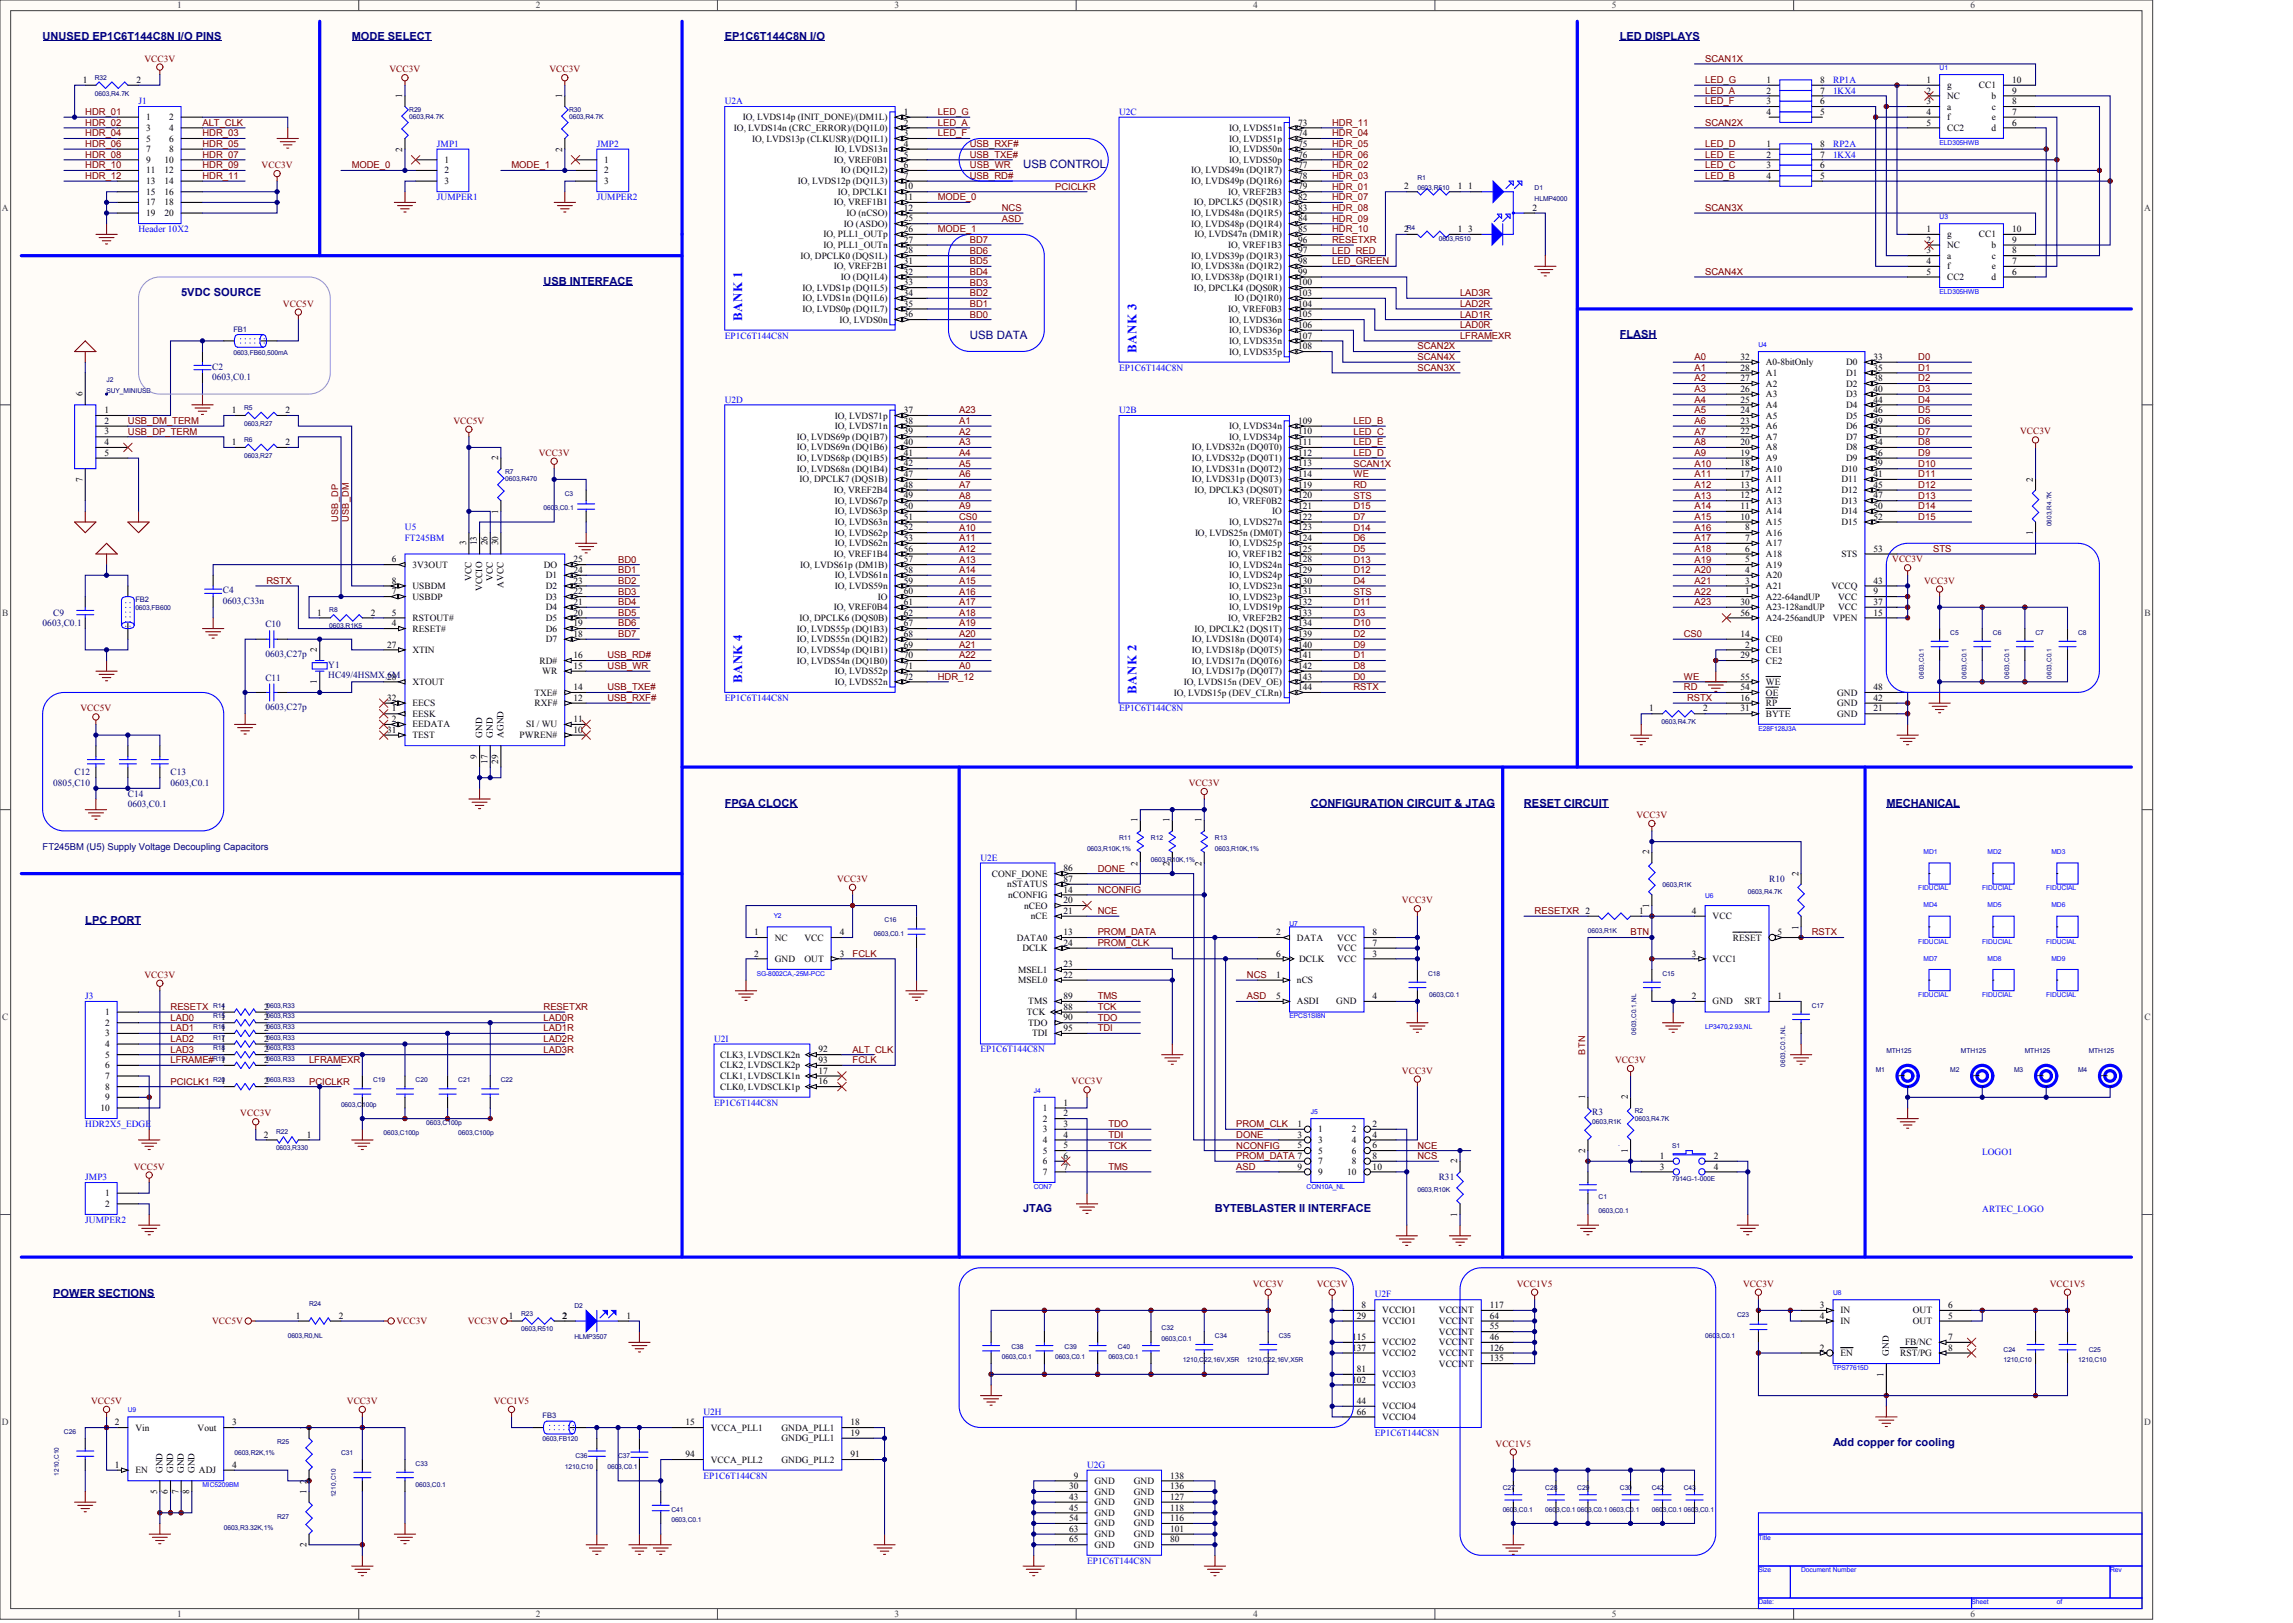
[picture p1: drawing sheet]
<svg xmlns="http://www.w3.org/2000/svg" width="840mm" height="594mm" viewBox="0 0 840 594" stroke-linecap="round" stroke-linejoin="round" font-family="sans-serif">
<defs><g id="words">
<g font-size="4.7" fill="#00f">
<text x="271.7" y="117.4" transform="rotate(-90 271.7 117.4)">BANK 1</text>
<text x="416.1" y="129.1" transform="rotate(-90 416.1 129.1)">BANK 3</text>
<text x="271.7" y="250" transform="rotate(-90 271.7 250)">BANK 4</text>
<text x="416.1" y="253.9" transform="rotate(-90 416.1 253.9)">BANK 2</text>
</g>
<g font-size="4.2" fill="#000080">
<text x="374.6" y="61.5">USB CONTROL</text>
<text x="355.1" y="123.9">USB DATA</text>
</g>
<g font-size="4.1" fill="#000080">
<text x="15.6" y="14.6">UNUSED EP1C6T144C8N I/O PINS</text>
<text x="128.8" y="14.6">MODE SELECT</text>
<text x="265.4" y="14.6">EP1C6T144C8N I/O</text>
<text x="593.2" y="14.6">LED DISPLAYS</text>
<text x="199" y="104.3">USB INTERFACE</text>
<text x="66.3" y="108.2">5VDC SOURCE</text>
<text x="593.2" y="123.8">FLASH</text>
<text x="265.4" y="295.4">FPGA CLOCK</text>
<text x="480" y="295.4">CONFIGURATION CIRCUIT &amp; JTAG</text>
<text x="558" y="295.4">RESET CIRCUIT</text>
<text x="690.7" y="295.4">MECHANICAL</text>
<text x="31.2" y="338.3">LPC PORT</text>
<text x="374.6" y="443.5">JTAG</text>
<text x="444.9" y="443.5">BYTEBLASTER II INTERFACE</text>
<text x="19.5" y="474.7">POWER SECTIONS</text>
<text x="671.2" y="529.3">Add copper for cooling</text>
</g>
<g font-size="3.5" fill="#800000">
<text x="624.4" y="22.6">SCAN1X</text>
<text x="624.4" y="30.4">LED_G</text>
<text x="624.4" y="34.3">LED_A</text>
<text x="624.4" y="38.2">LED_F</text>
<text x="31.2" y="42.1">HDR_01</text>
<text x="31.2" y="46">HDR_02</text>
<text x="74.1" y="46">ALT_CLK</text>
<text x="343.4" y="46">LED_A</text>
<text x="343.4" y="42.1">LED_G</text>
<text x="487.8" y="46">HDR_11</text>
<text x="624.4" y="46">SCAN2X</text>
<text x="31.2" y="53.8">HDR_06</text>
<text x="31.2" y="49.9">HDR_04</text>
<text x="74.1" y="49.9">HDR_03</text>
<text x="74.1" y="53.8">HDR_05</text>
<text x="343.4" y="49.9">LED_F</text>
<text x="355.1" y="53.8">USB_RXF#</text>
<text x="487.8" y="49.9">HDR_04</text>
<text x="487.8" y="53.8">HDR_05</text>
<text x="624.4" y="53.8">LED_D</text>
<text x="31.2" y="57.7">HDR_08</text>
<text x="74.1" y="57.7">HDR_07</text>
<text x="355.1" y="57.7">USB_TXE#</text>
<text x="487.8" y="57.7">HDR_06</text>
<text x="624.4" y="57.7">LED_E</text>
<text x="31.2" y="65.5">HDR_12</text>
<text x="31.2" y="61.6">HDR_10</text>
<text x="74.1" y="61.6">HDR_09</text>
<text x="74.1" y="65.5">HDR_11</text>
<text x="128.8" y="61.6">MODE_0</text>
<text x="187.3" y="61.6">MODE_1</text>
<text x="355.1" y="65.5">USB_RD#</text>
<text x="355.1" y="61.6">USB_WR</text>
<text x="487.8" y="61.6">HDR_02</text>
<text x="487.8" y="65.5">HDR_03</text>
<text x="624.4" y="61.6">LED_C</text>
<text x="624.4" y="65.5">LED_B</text>
<text x="386.3" y="69.4">PCICLKR</text>
<text x="487.8" y="69.4">HDR_01</text>
<text x="343.4" y="73.3">MODE_0</text>
<text x="366.8" y="77.2">NCS</text>
<text x="487.8" y="73.3">HDR_07</text>
<text x="487.8" y="77.2">HDR_08</text>
<text x="624.4" y="77.2">SCAN3X</text>
<text x="366.8" y="81.1">ASD</text>
<text x="487.8" y="81.1">HDR_09</text>
<text x="343.4" y="85">MODE_1</text>
<text x="355.1" y="88.9">BD7</text>
<text x="487.8" y="88.9">RESETXR</text>
<text x="487.8" y="85">HDR_10</text>
<text x="355.1" y="92.8">BD6</text>
<text x="487.8" y="92.8">LED_RED</text>
<text x="355.1" y="100.6">BD4</text>
<text x="355.1" y="96.7">BD5</text>
<text x="487.8" y="96.7">LED_GREEN</text>
<text x="624.4" y="100.6">SCAN4X</text>
<text x="355.1" y="104.5">BD3</text>
<text x="355.1" y="112.3">BD1</text>
<text x="355.1" y="108.4">BD2</text>
<text x="534.6" y="112.3">LAD2R</text>
<text x="534.6" y="108.4">LAD3R</text>
<text x="355.1" y="116.2">BD0</text>
<text x="534.6" y="116.2">LAD1R</text>
<text x="534.6" y="124">LFRAMEXR</text>
<text x="534.6" y="120.1">LAD0R</text>
<text x="519" y="127.9">SCAN2X</text>
<text x="519" y="131.8">SCAN4X</text>
<text x="620.5" y="131.8">A0</text>
<text x="702.4" y="131.8">D0</text>
<text x="519" y="135.7">SCAN3X</text>
<text x="620.5" y="135.7">A1</text>
<text x="702.4" y="135.7">D1</text>
<text x="620.5" y="139.6">A2</text>
<text x="620.5" y="143.5">A3</text>
<text x="702.4" y="139.6">D2</text>
<text x="702.4" y="143.5">D3</text>
<text x="620.5" y="147.4">A4</text>
<text x="702.4" y="147.4">D4</text>
<text x="46.8" y="155.2">USB_DM_TERM</text>
<text x="351.2" y="151.3">A23</text>
<text x="351.2" y="155.2">A1</text>
<text x="495.6" y="155.2">LED_B</text>
<text x="620.5" y="151.3">A5</text>
<text x="620.5" y="155.2">A6</text>
<text x="702.4" y="151.3">D5</text>
<text x="702.4" y="155.2">D6</text>
<text x="46.8" y="159.1">USB_DP_TERM</text>
<text x="351.2" y="159.1">A2</text>
<text x="495.6" y="159.1">LED_C</text>
<text x="620.5" y="159.1">A7</text>
<text x="702.4" y="159.1">D7</text>
<text x="351.2" y="163">A3</text>
<text x="351.2" y="166.9">A4</text>
<text x="495.6" y="166.9">LED_D</text>
<text x="495.6" y="163">LED_E</text>
<text x="620.5" y="163">A8</text>
<text x="620.5" y="166.9">A9</text>
<text x="702.4" y="163">D8</text>
<text x="702.4" y="166.9">D9</text>
<text x="351.2" y="170.8">A5</text>
<text x="495.6" y="170.8">SCAN1X</text>
<text x="620.5" y="170.8">A10</text>
<text x="702.4" y="170.8">D10</text>
<text x="351.2" y="174.7">A6</text>
<text x="351.2" y="178.6">A7</text>
<text x="495.6" y="178.6">RD</text>
<text x="495.6" y="174.7">WE</text>
<text x="620.5" y="174.7">A11</text>
<text x="620.5" y="178.6">A12</text>
<text x="702.4" y="178.6">D12</text>
<text x="702.4" y="174.7">D11</text>
<text x="351.2" y="182.5">A8</text>
<text x="495.6" y="182.5">STS</text>
<text x="620.5" y="182.5">A13</text>
<text x="702.4" y="182.5">D13</text>
<text x="351.2" y="186.4">A9</text>
<text x="351.2" y="190.3">CS0</text>
<text x="495.6" y="190.3">D7</text>
<text x="495.6" y="186.4">D15</text>
<text x="620.5" y="190.3">A15</text>
<text x="620.5" y="186.4">A14</text>
<text x="702.4" y="190.3">D15</text>
<text x="702.4" y="186.4">D14</text>
<text x="351.2" y="194.2">A10</text>
<text x="495.6" y="194.2">D14</text>
<text x="620.5" y="194.2">A16</text>
<text x="351.2" y="202">A12</text>
<text x="351.2" y="198.1">A11</text>
<text x="495.6" y="202">D5</text>
<text x="495.6" y="198.1">D6</text>
<text x="620.5" y="198.1">A17</text>
<text x="620.5" y="202">A18</text>
<text x="707.9" y="202">STS</text>
<text x="226.3" y="205.9">BD0</text>
<text x="226.3" y="209.8">BD1</text>
<text x="351.2" y="209.8">A14</text>
<text x="351.2" y="205.9">A13</text>
<text x="495.6" y="209.8">D12</text>
<text x="495.6" y="205.9">D13</text>
<text x="620.5" y="209.8">A20</text>
<text x="620.5" y="205.9">A19</text>
<text x="97.6" y="213.7">RSTX</text>
<text x="226.3" y="213.7">BD2</text>
<text x="351.2" y="213.7">A15</text>
<text x="495.6" y="213.7">D4</text>
<text x="620.5" y="213.7">A21</text>
<text x="226.3" y="217.6">BD3</text>
<text x="226.3" y="221.5">BD4</text>
<text x="351.2" y="221.5">A17</text>
<text x="351.2" y="217.6">A16</text>
<text x="495.6" y="221.5">D11</text>
<text x="495.6" y="217.6">STS</text>
<text x="620.5" y="217.6">A22</text>
<text x="620.5" y="221.5">A23</text>
<text x="226.3" y="225.4">BD5</text>
<text x="351.2" y="225.4">A18</text>
<text x="495.6" y="225.4">D3</text>
<text x="226.3" y="229.3">BD6</text>
<text x="226.3" y="233.2">BD7</text>
<text x="351.2" y="233.2">A20</text>
<text x="351.2" y="229.3">A19</text>
<text x="495.6" y="233.2">D2</text>
<text x="495.6" y="229.3">D10</text>
<text x="616.6" y="233.2">CS0</text>
<text x="351.2" y="237.1">A21</text>
<text x="495.6" y="237.1">D9</text>
<text x="222.4" y="241">USB_RD#</text>
<text x="222.4" y="244.9">USB_WR</text>
<text x="351.2" y="241">A22</text>
<text x="351.2" y="244.9">A0</text>
<text x="495.6" y="244.9">D8</text>
<text x="495.6" y="241">D1</text>
<text x="343.4" y="248.8">HDR_12</text>
<text x="495.6" y="248.8">D0</text>
<text x="616.6" y="248.8">WE</text>
<text x="222.4" y="252.7">USB_TXE#</text>
<text x="222.4" y="256.6">USB_RXF#</text>
<text x="495.6" y="252.7">RSTX</text>
<text x="616.6" y="252.7">RD</text>
<text x="617.7" y="256.6">RSTX</text>
<text x="401.9" y="319">DONE</text>
<text x="401.9" y="326.8">NCONFIG</text>
<text x="401.9" y="334.6">NCE</text>
<text x="561.9" y="334.6">RESETXR 2</text>
<text x="401.9" y="342.4">PROM_DATA</text>
<text x="401.9" y="346.3">PROM_CLK</text>
<text x="597.1" y="342.4">BTN</text>
<text x="663.4" y="342.4">RSTX</text>
<text x="312.2" y="350.2">FCLK</text>
<text x="456.6" y="358">NCS</text>
<text x="401.9" y="365.8">TMS</text>
<text x="456.6" y="365.8">ASD</text>
<text x="62.4" y="369.7">RESETX</text>
<text x="199" y="369.7">RESETXR</text>
<text x="401.9" y="369.7">TCK</text>
<text x="62.4" y="377.5">LAD1</text>
<text x="62.4" y="373.6">LAD0</text>
<text x="199" y="377.5">LAD1R</text>
<text x="199" y="373.6">LAD0R</text>
<text x="401.9" y="373.6">TDO</text>
<text x="401.9" y="377.5">TDI</text>
<text x="62.4" y="381.4">LAD2</text>
<text x="199" y="381.4">LAD2R</text>
<text x="62.4" y="389.2">LFRAME#</text>
<text x="62.4" y="385.3">LAD3</text>
<text x="113.2" y="389.2">LFRAMEXR</text>
<text x="199" y="385.3">LAD3R</text>
<text x="312.2" y="389.2">FCLK</text>
<text x="312.2" y="385.3">ALT_CLK</text>
<text x="62.4" y="397">PCICLK1</text>
<text x="113.2" y="397">PCICLKR</text>
<text x="405.8" y="412.6">TDO</text>
<text x="452.7" y="412.6">PROM_CLK</text>
<text x="405.8" y="416.5">TDI</text>
<text x="452.7" y="416.5">DONE</text>
<text x="405.8" y="420.4">TCK</text>
<text x="452.7" y="424.3">PROM_DATA 7</text>
<text x="452.7" y="420.4">NCONFIG</text>
<text x="519" y="424.3">NCS</text>
<text x="519" y="420.4">NCE</text>
<text x="405.8" y="428.2">TMS</text>
<text x="452.7" y="428.2">ASD</text>
</g>
<text font-size="3.5" fill="#000080" x="15.6" y="311.2">FT245BM (U5) Supply Voltage Decoupling Capacitors</text>
<g font-size="3.4" fill="#404040">
<text x="64.8" y="3.1">1</text>
<text x="196.2" y="3.1">2</text>
<text x="327.5" y="3.1">3</text>
<text x="458.9" y="3.1">4</text>
<text x="590.2" y="3.1">5</text>
<text x="721.6" y="3.1">6</text>
<text x=".7" y="77.1">A</text>
<text x="785.1" y="77.1">A</text>
<text x=".8" y="225.3">B</text>
<text x="785.2" y="225.3">B</text>
<text x=".8" y="373.5">C</text>
<text x="785.2" y="373.5">C</text>
<text x=".7" y="521.7">D</text>
<text x="785.1" y="521.7">D</text>
<text x="64.8" y="591.9">1</text>
<text x="196.2" y="591.9">2</text>
<text x="327.5" y="591.9">3</text>
<text x="458.9" y="591.9">4</text>
<text x="590.2" y="591.9">5</text>
<text x="721.6" y="591.9">6</text>
</g>
<g font-size="3.4" fill="#800000">
<text x="52.9" y="22.6">VCC3V</text>
<text x="142.6" y="26.5">VCC3V</text>
<text x="201.2" y="26.5">VCC3V</text>
<text x="95.8" y="61.6">VCC3V</text>
<text x="103.6" y="112.2">VCC5V</text>
<text x="166" y="155.1">VCC5V</text>
<text x="739.7" y="159">VCC3V</text>
<text x="197.3" y="166.8">VCC3V</text>
<text x="123.9" y="191.1" transform="rotate(-90 123.9 191.1)">USB_DP</text>
<text x="127.8" y="191.1" transform="rotate(-90 127.8 191.1)">USB_DM</text>
<text x="692.9" y="205.8">VCC3V</text>
<text x="704.6" y="213.6">VCC3V</text>
<text x="29.5" y="260.4">VCC5V</text>
<text x="435.3" y="287.7">VCC3V</text>
<text x="599.2" y="299.4">VCC3V</text>
<text x="306.5" y="322.8">VCC3V</text>
<text x="513.3" y="330.6">VCC3V</text>
<text x="52.9" y="357.9">VCC3V</text>
<text x="580.4" y="386.1" transform="rotate(-90 580.4 386.1)">BTN</text>
<text x="591.4" y="389.1">VCC3V</text>
<text x="513.3" y="393">VCC3V</text>
<text x="392.4" y="396.9">VCC3V</text>
<text x="88" y="408.6">VCC3V</text>
<text x="49" y="428.1">VCC5V</text>
<text x="458.7" y="471">VCC3V</text>
<text x="482.1" y="471">VCC3V</text>
<text x="555.4" y="471">VCC1V5</text>
<text x="638.2" y="471">VCC3V</text>
<text x="750.5" y="471">VCC1V5</text>
<text x="77.7" y="484.7">VCC5V</text>
<text x="145.2" y="484.7">VCC3V</text>
<text x="171.3" y="484.7">VCC3V</text>
<text x="33.4" y="513.9">VCC5V</text>
<text x="127" y="513.9">VCC3V</text>
<text x="180.8" y="513.9">VCC1V5</text>
<text x="547.6" y="529.5">VCC1V5</text>
</g>
<g font-size="3.4">
<text x="30.3" y="30.4">1</text>
<text x="49.9" y="30.4">2</text>
<text x="147.3" y="35.9" transform="rotate(-90 147.3 35.9)">1</text>
<text x="205.8" y="35.9" transform="rotate(-90 205.8 35.9)">1</text>
<text x="646.8" y="34.3">2</text>
<text x="646.8" y="30.4">1</text>
<text x="666.5" y="34.3">7</text>
<text x="666.5" y="30.4">8</text>
<text x="705.4" y="30.4">1</text>
<text x="705.4" y="34.3">2</text>
<text x="713" y="32.3">g</text>
<text x="724.6" y="32.3">CC1</text>
<text x="736.8" y="34.3">9</text>
<text x="736.8" y="30.4">10</text>
<text x="646.8" y="38.2">3</text>
<text x="666.5" y="38.2">6</text>
<text x="705.4" y="38.2">3</text>
<text x="713" y="36.2">NC</text>
<text x="713" y="40.1">a</text>
<text x="729.2" y="36.2">b</text>
<text x="729.4" y="40.1">c</text>
<text x="736.8" y="38.2">8</text>
<text x="53.5" y="44">1</text>
<text x="53.5" y="47.9">3</text>
<text x="61.9" y="44">2</text>
<text x="61.9" y="47.9">4</text>
<text x="268.8" y="47.9">IO, LVDS14n (CRC_ERROR)/(DQ1L0)</text>
<text x="272" y="44">IO, LVDS14p (INIT_DONE)/(DM1L)</text>
<text x="330.9" y="46">2</text>
<text x="330.9" y="42.1">1</text>
<text x="450.1" y="47.9">IO, LVDS51n</text>
<text x="475.3" y="46">73</text>
<text x="646.8" y="42.1">4</text>
<text x="666.5" y="42.1">5</text>
<text x="705.4" y="42.1">4</text>
<text x="705.4" y="46">5</text>
<text x="713" y="44">f</text>
<text x="713" y="47.9">CC2</text>
<text x="729.2" y="47.9">d</text>
<text x="729.4" y="44">e</text>
<text x="736.8" y="46">6</text>
<text x="736.8" y="42.1">7</text>
<text x="53.5" y="51.8">5</text>
<text x="61.9" y="51.8">6</text>
<text x="275.4" y="51.8">IO, LVDS13p (CLKUSR)/(DQ1L1)</text>
<text x="330.9" y="53.8">4</text>
<text x="330.9" y="49.9">3</text>
<text x="450.1" y="51.8">IO, LVDS51p</text>
<text x="475.3" y="53.8">75</text>
<text x="475.3" y="49.9">74</text>
<text x="646.8" y="53.8">1</text>
<text x="666.5" y="53.8">8</text>
<text x="53.5" y="55.7">7</text>
<text x="53.5" y="59.6">9</text>
<text x="60.2" y="59.6">10</text>
<text x="61.9" y="55.7">8</text>
<text x="147.3" y="55.6" transform="rotate(-90 147.3 55.6)">2</text>
<text x="162.7" y="59.6">1</text>
<text x="205.8" y="55.6" transform="rotate(-90 205.8 55.6)">2</text>
<text x="221.3" y="59.6">1</text>
<text x="305.3" y="59.6">IO, VREF0B1</text>
<text x="305.7" y="55.7">IO, LVDS13n</text>
<text x="330.9" y="57.7">5</text>
<text x="450.1" y="59.6">IO, LVDS50p</text>
<text x="450.1" y="55.7">IO, LVDS50n</text>
<text x="475.3" y="57.7">76</text>
<text x="646.8" y="57.7">2</text>
<text x="666.5" y="57.7">7</text>
<text x="53.5" y="63.5">11</text>
<text x="60.2" y="63.5">12</text>
<text x="162.7" y="63.5">2</text>
<text x="221.3" y="63.5">2</text>
<text x="307.9" y="63.5">IO (DQ1L2)</text>
<text x="330.9" y="65.5">7</text>
<text x="330.9" y="61.6">6</text>
<text x="436.2" y="63.5">IO, LVDS49n (DQ1R7)</text>
<text x="475.3" y="65.5">78</text>
<text x="475.3" y="61.6">77</text>
<text x="646.8" y="65.5">4</text>
<text x="646.8" y="61.6">3</text>
<text x="666.5" y="65.5">5</text>
<text x="666.5" y="61.6">6</text>
<text x="53.5" y="67.4">13</text>
<text x="53.5" y="71.3">15</text>
<text x="60.2" y="67.4">14</text>
<text x="60.2" y="71.3">16</text>
<text x="162.7" y="67.4">3</text>
<text x="221.3" y="67.4">3</text>
<text x="292.1" y="67.4">IO, LVDS12p (DQ1L3)</text>
<text x="306.8" y="71.3">IO, DPCLK1</text>
<text x="330.9" y="69.3">10</text>
<text x="436.2" y="67.4">IO, LVDS49p (DQ1R6)</text>
<text x="449.7" y="71.3">IO, VREF2B3</text>
<text x="475.3" y="69.3">79</text>
<text x="514.2" y="69.3">2</text>
<text x="533.8" y="69.3">1</text>
<text x="537.6" y="69.3">1</text>
<text x="53.5" y="75.2">17</text>
<text x="60.2" y="75.2">18</text>
<text x="305.3" y="75.2">IO, VREF1B1</text>
<text x="330.9" y="77.1">12</text>
<text x="330.9" y="73.2">11</text>
<text x="437.2" y="75.2">IO, DPCLK5 (DQS1R)</text>
<text x="475.3" y="77.1">83</text>
<text x="475.3" y="73.2">82</text>
<text x="561.2" y="77.1">2</text>
<text x="53.5" y="79.1">19</text>
<text x="60.2" y="79.1">20</text>
<text x="308.9" y="83">IO (ASDO)</text>
<text x="309.9" y="79.1">IO (nCSO)</text>
<text x="330.9" y="81">25</text>
<text x="436.2" y="83">IO, LVDS48p (DQ1R4)</text>
<text x="436.2" y="79.1">IO, LVDS48n (DQ1R5)</text>
<text x="475.3" y="81">84</text>
<text x="301.5" y="86.9">IO, PLL1_OUTp</text>
<text x="330.9" y="88.8">27</text>
<text x="330.9" y="84.9">26</text>
<text x="437.4" y="86.9">IO, LVDS47n (DM1R)</text>
<text x="475.3" y="88.8">96</text>
<text x="475.3" y="84.9">85</text>
<text x="514.2" y="84.9">2</text>
<text x="533.8" y="84.9">1</text>
<text x="537.6" y="84.9">3</text>
<text x="705.4" y="84.9">1</text>
<text x="705.4" y="88.8">2</text>
<text x="713" y="86.9">g</text>
<text x="724.6" y="86.9">CC1</text>
<text x="736.8" y="88.8">9</text>
<text x="736.8" y="84.9">10</text>
<text x="293.1" y="94.7">IO, DPCLK0 (DQS1L)</text>
<text x="301.5" y="90.8">IO, PLL1_OUTn</text>
<text x="330.9" y="92.7">28</text>
<text x="436.2" y="94.7">IO, LVDS39p (DQ1R3)</text>
<text x="449.7" y="90.8">IO, VREF1B3</text>
<text x="475.3" y="92.7">97</text>
<text x="705.4" y="92.7">3</text>
<text x="713" y="90.8">NC</text>
<text x="713" y="94.7">a</text>
<text x="729.2" y="90.8">b</text>
<text x="729.4" y="94.7">c</text>
<text x="736.8" y="92.7">8</text>
<text x="305.3" y="98.6">IO, VREF2B1</text>
<text x="330.9" y="100.5">32</text>
<text x="330.9" y="96.6">31</text>
<text x="436.2" y="98.6">IO, LVDS38n (DQ1R2)</text>
<text x="475.3" y="100.5">99</text>
<text x="475.3" y="96.6">98</text>
<text x="705.4" y="96.6">4</text>
<text x="705.4" y="100.5">5</text>
<text x="713" y="98.6">f</text>
<text x="729.4" y="98.6">e</text>
<text x="736.8" y="100.5">6</text>
<text x="736.8" y="96.6">7</text>
<text x="293.8" y="106.4">IO, LVDS1p (DQ1L5)</text>
<text x="307.9" y="102.5">IO (DQ1L4)</text>
<text x="330.9" y="104.4">33</text>
<text x="436.2" y="102.5">IO, LVDS38p (DQ1R1)</text>
<text x="437.2" y="106.4">IO, DPCLK4 (DQS0R)</text>
<text x="475.3" y="104.4">100</text>
<text x="713" y="102.5">CC2</text>
<text x="729.2" y="102.5">d</text>
<text x="293.8" y="110.3">IO, LVDS1n (DQ1L6)</text>
<text x="330.9" y="112.2">35</text>
<text x="330.9" y="108.3">34</text>
<text x="452" y="110.3">IO (DQ1R0)</text>
<text x="475.3" y="112.2">104</text>
<text x="475.3" y="108.3">103</text>
<text x="293.8" y="114.2">IO, LVDS0p (DQ1L7)</text>
<text x="307.4" y="118.1">IO, LVDS0n</text>
<text x="330.9" y="116.1">36</text>
<text x="449.7" y="114.2">IO, VREF0B3</text>
<text x="450.1" y="118.1">IO, LVDS36n</text>
<text x="475.3" y="116.1">105</text>
<text x="450.1" y="125.9">IO, LVDS35n</text>
<text x="450.1" y="122">IO, LVDS36p</text>
<text x="475.3" y="123.9">107</text>
<text x="475.3" y="120">106</text>
<text x="450.1" y="129.8">IO, LVDS35p</text>
<text x="475.3" y="127.8">108</text>
<text x="637.3" y="131.7">32</text>
<text x="686" y="131.7">33</text>
<text x="637.3" y="135.6">28</text>
<text x="646.6" y="137.6">A1</text>
<text x="646.6" y="133.7">A0-8bitOnly</text>
<text x="676" y="133.7">D0</text>
<text x="676" y="137.6">D1</text>
<text x="686" y="135.6">35</text>
<text x="637.3" y="139.5">27</text>
<text x="637.3" y="143.4">26</text>
<text x="646.6" y="141.5">A2</text>
<text x="676" y="141.5">D2</text>
<text x="686" y="139.5">38</text>
<text x="686" y="143.4">40</text>
<text x="30.2" y="145.1" transform="rotate(-90 30.2 145.1)">6</text>
<text x="637.3" y="147.3">25</text>
<text x="646.6" y="145.4">A3</text>
<text x="646.6" y="149.3">A4</text>
<text x="676" y="145.4">D3</text>
<text x="676" y="149.3">D4</text>
<text x="686" y="147.3">44</text>
<text x="38.2" y="151.2">1</text>
<text x="38.2" y="155.1">2</text>
<text x="84.9" y="151.2">1</text>
<text x="104.6" y="151.2">2</text>
<text x="305.7" y="153.2">IO, LVDS71p</text>
<text x="330.9" y="155.1">38</text>
<text x="330.9" y="151.2">37</text>
<text x="475.3" y="155.1">109</text>
<text x="637.3" y="151.2">24</text>
<text x="637.3" y="155.1">23</text>
<text x="646.6" y="153.2">A5</text>
<text x="676" y="153.2">D5</text>
<text x="686" y="151.2">46</text>
<text x="686" y="155.1">49</text>
<text x="38.2" y="159">3</text>
<text x="291.8" y="161">IO, LVDS69p (DQ1B7)</text>
<text x="305.7" y="157.1">IO, LVDS71n</text>
<text x="330.9" y="159">39</text>
<text x="450.1" y="161">IO, LVDS34p</text>
<text x="450.1" y="157.1">IO, LVDS34n</text>
<text x="475.3" y="159">110</text>
<text x="637.3" y="159">22</text>
<text x="646.6" y="157.1">A6</text>
<text x="646.6" y="161">A7</text>
<text x="676" y="157.1">D6</text>
<text x="676" y="161">D7</text>
<text x="686" y="159">51</text>
<text x="38.2" y="162.9">4</text>
<text x="38.2" y="166.8">5</text>
<text x="84.9" y="162.9">1</text>
<text x="104.6" y="162.9">2</text>
<text x="291.8" y="164.9">IO, LVDS69n (DQ1B6)</text>
<text x="330.9" y="166.8">41</text>
<text x="330.9" y="162.9">40</text>
<text x="436.4" y="164.9">IO, LVDS32n (DQ0T0)</text>
<text x="475.3" y="166.8">112</text>
<text x="475.3" y="162.9">111</text>
<text x="637.3" y="162.9">20</text>
<text x="637.3" y="166.8">19</text>
<text x="646.6" y="164.9">A8</text>
<text x="676" y="164.9">D8</text>
<text x="686" y="162.9">34</text>
<text x="686" y="166.8">36</text>
<text x="182.4" y="168.5" transform="rotate(-90 182.4 168.5)">2</text>
<text x="291.8" y="172.7">IO, LVDS68n (DQ1B4)</text>
<text x="291.8" y="168.8">IO, LVDS68p (DQ1B5)</text>
<text x="330.9" y="170.7">42</text>
<text x="436.4" y="172.7">IO, LVDS31n (DQ0T2)</text>
<text x="436.4" y="168.8">IO, LVDS32p (DQ0T1)</text>
<text x="475.3" y="170.7">113</text>
<text x="637.3" y="170.7">18</text>
<text x="646.6" y="168.8">A9</text>
<text x="646.6" y="172.7">A10</text>
<text x="674.2" y="172.7">D10</text>
<text x="676" y="168.8">D9</text>
<text x="686" y="170.7">39</text>
<text x="30.2" y="176.5" transform="rotate(-90 30.2 176.5)">7</text>
<text x="292.8" y="176.6">IO, DPCLK7 (DQS1B)</text>
<text x="330.9" y="178.5">48</text>
<text x="330.9" y="174.6">47</text>
<text x="436.4" y="176.6">IO, LVDS31p (DQ0T3)</text>
<text x="475.3" y="178.5">119</text>
<text x="475.3" y="174.6">114</text>
<text x="637.3" y="174.6">17</text>
<text x="637.3" y="178.5">13</text>
<text x="646.6" y="176.6">A11</text>
<text x="674.2" y="176.6">D11</text>
<text x="686" y="174.6">41</text>
<text x="686" y="178.5">45</text>
<text x="744.3" y="176.3" transform="rotate(-90 744.3 176.3)">2</text>
<text x="305.3" y="180.5">IO, VREF2B4</text>
<text x="305.7" y="184.4">IO, LVDS67p</text>
<text x="330.9" y="182.4">49</text>
<text x="437.4" y="180.5">IO, DPCLK3 (DQS0T)</text>
<text x="449.7" y="184.4">IO, VREF0B2</text>
<text x="475.3" y="182.4">120</text>
<text x="637.3" y="182.4">12</text>
<text x="646.6" y="180.5">A12</text>
<text x="646.6" y="184.4">A13</text>
<text x="674.2" y="180.5">D12</text>
<text x="674.2" y="184.4">D13</text>
<text x="686" y="182.4">47</text>
<text x="182.4" y="188.2" transform="rotate(-90 182.4 188.2)">1</text>
<text x="305.7" y="188.3">IO, LVDS63p</text>
<text x="330.9" y="190.2">51</text>
<text x="330.9" y="186.3">50</text>
<text x="465.9" y="188.3">IO</text>
<text x="475.3" y="190.2">122</text>
<text x="475.3" y="186.3">121</text>
<text x="637.3" y="186.3">11</text>
<text x="637.3" y="190.2">10</text>
<text x="646.6" y="188.3">A14</text>
<text x="674.2" y="188.3">D14</text>
<text x="686" y="186.3">50</text>
<text x="686" y="190.2">52</text>
<text x="305.7" y="196.1">IO, LVDS62p</text>
<text x="305.7" y="192.2">IO, LVDS63n</text>
<text x="330.9" y="194.1">52</text>
<text x="437.6" y="196.1">IO, LVDS25n (DM0T)</text>
<text x="450.1" y="192.2">IO, LVDS27n</text>
<text x="475.3" y="194.1">123</text>
<text x="639" y="194.1">8</text>
<text x="646.6" y="192.2">A15</text>
<text x="646.6" y="196.1">A16</text>
<text x="674.2" y="192.2">D15</text>
<text x="744.3" y="196" transform="rotate(-90 744.3 196)">1</text>
<text x="170.7" y="199.7" transform="rotate(-90 170.7 199.7)">3</text>
<text x="174.6" y="199.7" transform="rotate(-90 174.6 199.7)">13</text>
<text x="178.5" y="199.7" transform="rotate(-90 178.5 199.7)">26</text>
<text x="182.4" y="199.7" transform="rotate(-90 182.4 199.7)">30</text>
<text x="305.3" y="203.9">IO, VREF1B4</text>
<text x="305.7" y="200">IO, LVDS62n</text>
<text x="330.9" y="201.9">56</text>
<text x="330.9" y="198">53</text>
<text x="449.7" y="203.9">IO, VREF1B2</text>
<text x="450.1" y="200">IO, LVDS25p</text>
<text x="475.3" y="201.9">125</text>
<text x="475.3" y="198">124</text>
<text x="639" y="198">7</text>
<text x="639" y="201.9">6</text>
<text x="646.6" y="200">A17</text>
<text x="646.6" y="203.9">A18</text>
<text x="674.2" y="203.9">STS</text>
<text x="686" y="201.9">53</text>
<text x="143.4" y="205.8">6</text>
<text x="151" y="207.8">3V3OUT</text>
<text x="199.1" y="207.8">DO</text>
<text x="209.9" y="209.7">24</text>
<text x="209.9" y="205.8">25</text>
<text x="293" y="207.8">IO, LVDS61p (DM1B)</text>
<text x="330.9" y="209.7">58</text>
<text x="330.9" y="205.8">57</text>
<text x="450.1" y="207.8">IO, LVDS24n</text>
<text x="475.3" y="209.7">129</text>
<text x="475.3" y="205.8">128</text>
<text x="639" y="205.8">5</text>
<text x="639" y="209.7">4</text>
<text x="646.6" y="207.8">A19</text>
<text x="143.4" y="213.6">8</text>
<text x="151" y="215.6">USBDM</text>
<text x="172.7" y="212.7" transform="rotate(-90 172.7 212.7)">VCC</text>
<text x="180.5" y="212.7" transform="rotate(-90 180.5 212.7)">VCC</text>
<text x="184.4" y="215.3" transform="rotate(-90 184.4 215.3)">AVCC</text>
<text x="199.9" y="215.6">D2</text>
<text x="199.9" y="211.7">D1</text>
<text x="209.9" y="213.6">23</text>
<text x="305.7" y="215.6">IO, LVDS59n</text>
<text x="305.7" y="211.7">IO, LVDS61n</text>
<text x="330.9" y="213.6">59</text>
<text x="450.1" y="215.6">IO, LVDS23n</text>
<text x="450.1" y="211.7">IO, LVDS24p</text>
<text x="475.3" y="213.6">130</text>
<text x="639" y="213.6">3</text>
<text x="646.6" y="211.7">A20</text>
<text x="646.6" y="215.6">A21</text>
<text x="670.6" y="215.6">VCCQ</text>
<text x="686" y="213.6">43</text>
<text x="143.4" y="217.5">7</text>
<text x="151" y="219.5">USBDP</text>
<text x="176.6" y="216.4" transform="rotate(-90 176.6 216.4)">VCCIO</text>
<text x="199.9" y="219.5">D3</text>
<text x="209.9" y="221.4">21</text>
<text x="209.9" y="217.5">22</text>
<text x="321.5" y="219.5">IO</text>
<text x="330.9" y="221.4">61</text>
<text x="330.9" y="217.5">60</text>
<text x="450.1" y="219.5">IO, LVDS23p</text>
<text x="475.3" y="221.4">132</text>
<text x="475.3" y="217.5">131</text>
<text x="637.3" y="221.4">30</text>
<text x="639" y="217.5">1</text>
<text x="646.6" y="219.5">A22-64andUP</text>
<text x="673.1" y="219.5">VCC</text>
<text x="686" y="217.5">9</text>
<text x="686" y="221.4">37</text>
<text x="116.1" y="225.3">1</text>
<text x="135.8" y="225.3">2</text>
<text x="143.4" y="225.3">5</text>
<text x="151" y="227.3">RSTOUT#</text>
<text x="199.9" y="227.3">D5</text>
<text x="199.9" y="223.4">D4</text>
<text x="209.9" y="225.3">20</text>
<text x="292.8" y="227.3">IO, DPCLK6 (DQS0B)</text>
<text x="305.3" y="223.4">IO, VREF0B4</text>
<text x="330.9" y="225.3">62</text>
<text x="449.7" y="227.3">IO, VREF2B2</text>
<text x="450.1" y="223.4">IO, LVDS19p</text>
<text x="475.3" y="225.3">133</text>
<text x="637.3" y="225.3">56</text>
<text x="646.6" y="223.4">A23-128andUP</text>
<text x="646.6" y="227.3">A24-256andUP</text>
<text x="671.1" y="227.3">VPEN</text>
<text x="673.1" y="223.4">VCC</text>
<text x="686" y="225.3">15</text>
<text x="143.4" y="229.2">4</text>
<text x="151" y="231.2">RESET#</text>
<text x="199.9" y="231.2">D6</text>
<text x="209.9" y="233.1">18</text>
<text x="209.9" y="229.2">19</text>
<text x="291.8" y="231.2">IO, LVDS55p (DQ1B3)</text>
<text x="330.9" y="233.1">68</text>
<text x="330.9" y="229.2">67</text>
<text x="437.4" y="231.2">IO, DPCLK2 (DQS1T)</text>
<text x="475.3" y="233.1">139</text>
<text x="475.3" y="229.2">134</text>
<text x="637.3" y="233.1">14</text>
<text x="116.1" y="238.7" transform="rotate(-90 116.1 238.7)">2</text>
<text x="141.7" y="237">27</text>
<text x="151" y="239">XTIN</text>
<text x="199.9" y="235.1">D7</text>
<text x="291.8" y="239">IO, LVDS54p (DQ1B1)</text>
<text x="291.8" y="235.1">IO, LVDS55n (DQ1B2)</text>
<text x="330.9" y="237">69</text>
<text x="436.4" y="239">IO, LVDS18p (DQ0T5)</text>
<text x="436.4" y="235.1">IO, LVDS18n (DQ0T4)</text>
<text x="475.3" y="237">140</text>
<text x="639" y="237">2</text>
<text x="646.6" y="235.1">CE0</text>
<text x="646.6" y="239">CE1</text>
<text x="197.6" y="242.9">RD#</text>
<text x="209.9" y="244.8">15</text>
<text x="209.9" y="240.9">16</text>
<text x="291.8" y="242.9">IO, LVDS54n (DQ1B0)</text>
<text x="330.9" y="244.8">71</text>
<text x="330.9" y="240.9">70</text>
<text x="436.4" y="242.9">IO, LVDS17n (DQ0T6)</text>
<text x="475.3" y="244.8">142</text>
<text x="475.3" y="240.9">141</text>
<text x="637.3" y="240.9">29</text>
<text x="646.6" y="242.9">CE2</text>
<text x="116.1" y="250.5" transform="rotate(-90 116.1 250.5)">1</text>
<text x="141.7" y="248.7">28</text>
<text x="151" y="250.7">XTOUT</text>
<text x="198.5" y="246.8">WR</text>
<text x="305.7" y="250.7">IO, LVDS52n</text>
<text x="305.7" y="246.8">IO, LVDS52p</text>
<text x="330.9" y="248.7">72</text>
<text x="433.5" y="250.7">IO, LVDS15n (DEV_OE)</text>
<text x="436.4" y="246.8">IO, LVDS17p (DQ0T7)</text>
<text x="475.3" y="248.7">143</text>
<text x="637.3" y="248.7">55</text>
<text x="646.6" y="250.7">WE</text>
<text x="141.7" y="256.5">32</text>
<text x="195.7" y="254.6">TXE#</text>
<text x="209.9" y="256.5">12</text>
<text x="209.9" y="252.6">14</text>
<text x="429.8" y="254.6">IO, LVDS15p (DEV_CLRn)</text>
<text x="475.3" y="252.6">144</text>
<text x="637.3" y="256.5">16</text>
<text x="637.3" y="252.6">54</text>
<text x="646.6" y="254.6">OE</text>
<text x="672.7" y="254.6">GND</text>
<text x="686" y="256.5">42</text>
<text x="686" y="252.6">48</text>
<text x="143.4" y="260.4">1</text>
<text x="151" y="262.4">EESK</text>
<text x="151" y="258.5">EECS</text>
<text x="195.7" y="258.5">RXF#</text>
<text x="603.9" y="260.4">1</text>
<text x="623.6" y="260.4">2</text>
<text x="637.3" y="260.4">31</text>
<text x="646.6" y="258.5">RP</text>
<text x="646.6" y="262.4">BYTE</text>
<text x="672.7" y="262.4">GND</text>
<text x="672.7" y="258.5">GND</text>
<text x="686" y="260.4">21</text>
<text x="141.7" y="268.2">31</text>
<text x="143.4" y="264.3">2</text>
<text x="151" y="266.3">EEDATA</text>
<text x="192.7" y="266.3">SI / WU</text>
<text x="209.9" y="268.2">10</text>
<text x="209.9" y="264.3">11</text>
<text x="151" y="270.2">TEST</text>
<text x="176.6" y="270.2" transform="rotate(-90 176.6 270.2)">GND</text>
<text x="180.5" y="270.2" transform="rotate(-90 180.5 270.2)">GND</text>
<text x="184.4" y="270.2" transform="rotate(-90 184.4 270.2)">AGND</text>
<text x="190.3" y="270.2">PWREN#</text>
<text x="174.6" y="277.8" transform="rotate(-90 174.6 277.8)">9</text>
<text x="178.5" y="279.6" transform="rotate(-90 178.5 279.6)">17</text>
<text x="182.4" y="279.6" transform="rotate(-90 182.4 279.6)">29</text>
<text x="416.6" y="301" transform="rotate(-90 416.6 301)">1</text>
<text x="428.3" y="301" transform="rotate(-90 428.3 301)">1</text>
<text x="440" y="301" transform="rotate(-90 440 301)">1</text>
<text x="416.6" y="316.8" transform="rotate(-90 416.6 316.8)">2</text>
<text x="428.3" y="316.8" transform="rotate(-90 428.3 316.8)">2</text>
<text x="440" y="316.8" transform="rotate(-90 440 316.8)">2</text>
<text x="603.9" y="312.7" transform="rotate(-90 603.9 312.7)">2</text>
<text x="363.1" y="320.9">CONF_DONE</text>
<text x="389.5" y="318.9">86</text>
<text x="389.5" y="322.8">87</text>
<text x="658.5" y="320.5" transform="rotate(-90 658.5 320.5)">2</text>
<text x="368.8" y="324.8">nSTATUS</text>
<text x="369.2" y="328.7">nCONFIG</text>
<text x="389.5" y="326.7">14</text>
<text x="375" y="332.6">nCEO</text>
<text x="389.5" y="330.6">20</text>
<text x="389.5" y="334.5">21</text>
<text x="600.2" y="334.5">1</text>
<text x="603.9" y="332.4" transform="rotate(-90 603.9 332.4)">1</text>
<text x="619.5" y="334.5">4</text>
<text x="377.5" y="336.5">nCE</text>
<text x="627.1" y="336.5">VCC</text>
<text x="658.5" y="340.2" transform="rotate(-90 658.5 340.2)">1</text>
<text x="276.1" y="342.3">1</text>
<text x="283.7" y="344.3">NC</text>
<text x="294.5" y="344.3">VCC</text>
<text x="307.5" y="342.3">4</text>
<text x="372.3" y="344.3">DATA0</text>
<text x="389.5" y="342.3">13</text>
<text x="389.5" y="346.2">24</text>
<text x="467.3" y="342.3">2</text>
<text x="474.9" y="344.3">DATA</text>
<text x="489.7" y="344.3">VCC</text>
<text x="502.6" y="346.2">7</text>
<text x="502.6" y="342.3">8</text>
<text x="634.5" y="344.3">RESET</text>
<text x="650.9" y="342.3">5</text>
<text x="276.1" y="350.1">2</text>
<text x="283.7" y="352.1">GND</text>
<text x="294.5" y="352.1">OUT</text>
<text x="307.5" y="350.1">3</text>
<text x="374.3" y="348.2">DCLK</text>
<text x="467.3" y="350.1">6</text>
<text x="475.7" y="352.1">DCLK</text>
<text x="489.7" y="352.1">VCC</text>
<text x="489.7" y="348.2">VCC</text>
<text x="502.6" y="350.1">3</text>
<text x="619.5" y="350.1">3</text>
<text x="627.1" y="352.1">VCC1</text>
<text x="372.8" y="359.9">MSEL0</text>
<text x="372.8" y="356">MSEL1</text>
<text x="389.5" y="357.9">22</text>
<text x="389.5" y="354">23</text>
<text x="467.3" y="357.9">1</text>
<text x="474.9" y="359.9">nCS</text>
<text x="389.5" y="365.7">89</text>
<text x="467.3" y="365.7">5</text>
<text x="502.6" y="365.7">4</text>
<text x="619.5" y="365.7">2</text>
<text x="650.9" y="365.7">1</text>
<text x="38.5" y="371.6">1</text>
<text x="81" y="369.6">1</text>
<text x="96.8" y="369.6">2</text>
<text x="376" y="371.6">TCK</text>
<text x="376.5" y="367.7">TMS</text>
<text x="389.5" y="369.6">88</text>
<text x="474.9" y="367.7">ASDI</text>
<text x="489.3" y="367.7">GND</text>
<text x="627.1" y="367.7">GND</text>
<text x="638.7" y="367.7">SRT</text>
<text x="38.5" y="375.5">2</text>
<text x="81" y="377.4">1</text>
<text x="81" y="373.5">1</text>
<text x="96.8" y="377.4">2</text>
<text x="96.8" y="373.5">2</text>
<text x="376.5" y="375.5">TDO</text>
<text x="389.5" y="373.5">90</text>
<text x="389.5" y="377.4">95</text>
<text x="38.5" y="379.4">3</text>
<text x="38.5" y="383.3">4</text>
<text x="81" y="381.3">1</text>
<text x="96.8" y="381.3">2</text>
<text x="377.9" y="379.4">TDI</text>
<text x="38.5" y="387.2">5</text>
<text x="81" y="389.1">1</text>
<text x="81" y="385.2">1</text>
<text x="96.8" y="389.1">2</text>
<text x="96.8" y="385.2">2</text>
<text x="263.8" y="387.2">CLK3, LVDSCLK2n</text>
<text x="299.7" y="385.2">92</text>
<text x="299.7" y="389.1">93</text>
<text x="38.5" y="391.1">6</text>
<text x="38.5" y="395">7</text>
<text x="263.8" y="391.1">CLK2, LVDSCLK2p</text>
<text x="263.8" y="395">CLK1, LVDSCLK1n</text>
<text x="299.7" y="393">17</text>
<text x="697.5" y="394.6" transform="rotate(-90 697.5 394.6)">1</text>
<text x="724.8" y="394.6" transform="rotate(-90 724.8 394.6)">1</text>
<text x="748.2" y="394.6" transform="rotate(-90 748.2 394.6)">1</text>
<text x="771.7" y="394.6" transform="rotate(-90 771.7 394.6)">1</text>
<text x="38.5" y="398.9">8</text>
<text x="81" y="396.9">1</text>
<text x="96.8" y="396.9">2</text>
<text x="263.8" y="398.9">CLK0, LVDSCLK1p</text>
<text x="299.7" y="396.9">16</text>
<text x="36.8" y="406.7">10</text>
<text x="38.5" y="402.8">9</text>
<text x="381.9" y="406.7">1</text>
<text x="389.5" y="404.7">1</text>
<text x="580.4" y="402.4" transform="rotate(-90 580.4 402.4)">1</text>
<text x="596.1" y="402.4" transform="rotate(-90 596.1 402.4)">2</text>
<text x="381.9" y="410.6">2</text>
<text x="389.5" y="408.6">2</text>
<text x="389.5" y="412.5">3</text>
<text x="475.1" y="412.5">1</text>
<text x="502.6" y="412.5">2</text>
<text x="96.6" y="416.4">2</text>
<text x="112.4" y="416.4">1</text>
<text x="381.9" y="414.5">3</text>
<text x="381.9" y="418.4">4</text>
<text x="389.5" y="416.4">4</text>
<text x="475.1" y="416.4">3</text>
<text x="482.7" y="414.5">1</text>
<text x="482.7" y="418.4">3</text>
<text x="495" y="414.5">2</text>
<text x="495" y="418.4">4</text>
<text x="502.6" y="416.4">4</text>
<text x="381.9" y="422.3">5</text>
<text x="389.5" y="420.3">5</text>
<text x="389.5" y="424.2">6</text>
<text x="475.1" y="420.3">5</text>
<text x="482.7" y="422.3">5</text>
<text x="495" y="422.3">6</text>
<text x="502.6" y="420.3">6</text>
<text x="502.6" y="424.2">8</text>
<text x="533.6" y="425.8" transform="rotate(-90 533.6 425.8)">2</text>
<text x="580.4" y="422.1" transform="rotate(-90 580.4 422.1)">2</text>
<text x="596.1" y="422.1" transform="rotate(-90 596.1 422.1)">1</text>
<text x="607.8" y="424.2">1</text>
<text x="627.5" y="424.2">2</text>
<text x="381.9" y="426.2">6</text>
<text x="381.9" y="430.1">7</text>
<text x="389.5" y="428.1">7</text>
<text x="475.1" y="428.1">9</text>
<text x="482.7" y="426.2">7</text>
<text x="482.7" y="430.1">9</text>
<text x="493.3" y="430.1">10</text>
<text x="495" y="426.2">8</text>
<text x="502.6" y="428.1">10</text>
<text x="607.8" y="428.1">3</text>
<text x="627.5" y="428.1">4</text>
<text x="38.5" y="437.9">1</text>
<text x="38.5" y="441.8">2</text>
<text x="533.6" y="445.5" transform="rotate(-90 533.6 445.5)">1</text>
<text x="498.6" y="478.8">8</text>
<text x="545.5" y="478.8">117</text>
<text x="666.4" y="478.8">3</text>
<text x="713.3" y="478.8">6</text>
<text x="108.3" y="482.7">1</text>
<text x="124.1" y="482.7">2</text>
<text x="186.4" y="482.7">1</text>
<text x="205.9" y="482.7">2</text>
<text x="229.5" y="482.7">1</text>
<text x="496.8" y="482.7">29</text>
<text x="506.1" y="484.7">VCCIO1</text>
<text x="506.1" y="480.8">VCCIO1</text>
<text x="526.9" y="480.8">VCCI</text>
<text x="526.9" y="484.7">VCCI</text>
<text x="535.1" y="480.8">NT</text>
<text x="535.1" y="484.7">NT</text>
<text x="545.5" y="482.7">64</text>
<text x="666.4" y="482.7">4</text>
<text x="673.9" y="480.8">IN</text>
<text x="673.9" y="484.7">IN</text>
<text x="700.4" y="480.8">OUT</text>
<text x="700.4" y="484.7">OUT</text>
<text x="713.3" y="482.7">5</text>
<text x="495.1" y="490.5">115</text>
<text x="526.9" y="488.6">VCCI</text>
<text x="535.1" y="488.6">NT</text>
<text x="545.5" y="486.6">55</text>
<text x="545.5" y="490.5">46</text>
<text x="713.3" y="490.5">7</text>
<text x="495.1" y="494.4">137</text>
<text x="506.1" y="492.5">VCCIO2</text>
<text x="506.1" y="496.4">VCCIO2</text>
<text x="526.9" y="492.5">VCCI</text>
<text x="526.9" y="496.4">VCCI</text>
<text x="535.1" y="492.5">NT</text>
<text x="535.1" y="496.4">NT</text>
<text x="545.5" y="494.4">126</text>
<text x="666.4" y="494.4">2</text>
<text x="673.9" y="496.4">EN</text>
<text x="691.7" y="496.4" transform="rotate(-90 691.7 496.4)">GND</text>
<text x="695.8" y="496.4">RST/PG</text>
<text x="697.6" y="492.5">FB/NC</text>
<text x="713.3" y="494.4">8</text>
<text x="496.8" y="502.2">81</text>
<text x="526.9" y="500.3">VCCI</text>
<text x="535.1" y="500.3">NT</text>
<text x="545.5" y="498.3">135</text>
<text x="495.1" y="506.1">102</text>
<text x="506.1" y="504.2">VCCIO3</text>
<text x="506.1" y="508.1">VCCIO3</text>
<text x="689.7" y="504" transform="rotate(-90 689.7 504)">1</text>
<text x="496.8" y="513.9">44</text>
<text x="506.1" y="515.9">VCCIO4</text>
<text x="42" y="521.7">2</text>
<text x="85.1" y="521.7">3</text>
<text x="251" y="521.7">15</text>
<text x="311.4" y="521.7">18</text>
<text x="496.8" y="517.8">66</text>
<text x="506.1" y="519.8">VCCIO4</text>
<text x="49.6" y="523.7">Vin</text>
<text x="72.3" y="523.7">Vout</text>
<text x="112.2" y="523.3" transform="rotate(-90 112.2 523.3)">1</text>
<text x="260.3" y="523.7">VCCA_PLL1</text>
<text x="286.1" y="523.7">GNDA_PLL1</text>
<text x="286.1" y="527.6">GNDG_PLL1</text>
<text x="311.4" y="525.6">19</text>
<text x="251" y="533.4">94</text>
<text x="311.4" y="533.4">91</text>
<text x="42" y="537.3">1</text>
<text x="49.6" y="539.3">EN</text>
<text x="59.5" y="539.3" transform="rotate(-90 59.5 539.3)">GND</text>
<text x="63.4" y="539.3" transform="rotate(-90 63.4 539.3)">GND</text>
<text x="67.3" y="539.3" transform="rotate(-90 67.3 539.3)">GND</text>
<text x="71.2" y="539.3" transform="rotate(-90 71.2 539.3)">GND</text>
<text x="72.9" y="539.3">ADJ</text>
<text x="85.1" y="537.3">4</text>
<text x="260.3" y="535.4">VCCA_PLL2</text>
<text x="286.1" y="535.4">GNDG_PLL2</text>
<text x="112.2" y="543" transform="rotate(-90 112.2 543)">2</text>
<text x="391.5" y="545.1">30</text>
<text x="393.2" y="541.2">9</text>
<text x="400.8" y="543.2">GND</text>
<text x="415.1" y="543.2">GND</text>
<text x="428.5" y="541.2">138</text>
<text x="428.5" y="545.1">136</text>
<text x="57.5" y="546.9" transform="rotate(-90 57.5 546.9)">5</text>
<text x="61.4" y="546.9" transform="rotate(-90 61.4 546.9)">6</text>
<text x="65.3" y="546.9" transform="rotate(-90 65.3 546.9)">7</text>
<text x="69.2" y="546.9" transform="rotate(-90 69.2 546.9)">8</text>
<text x="112.2" y="546.7" transform="rotate(-90 112.2 546.7)">1</text>
<text x="391.5" y="549">43</text>
<text x="400.8" y="551">GND</text>
<text x="400.8" y="547.1">GND</text>
<text x="415.1" y="551">GND</text>
<text x="415.1" y="547.1">GND</text>
<text x="428.5" y="549">127</text>
<text x="391.5" y="552.9">45</text>
<text x="391.5" y="556.8">54</text>
<text x="400.8" y="554.9">GND</text>
<text x="415.1" y="554.9">GND</text>
<text x="428.5" y="552.9">118</text>
<text x="428.5" y="556.8">116</text>
<text x="391.5" y="560.7">63</text>
<text x="400.8" y="558.8">GND</text>
<text x="400.8" y="562.7">GND</text>
<text x="415.1" y="558.8">GND</text>
<text x="415.1" y="562.7">GND</text>
<text x="428.5" y="560.7">101</text>
<text x="112.2" y="566.4" transform="rotate(-90 112.2 566.4)">2</text>
<text x="391.5" y="564.6">65</text>
<text x="400.8" y="566.6">GND</text>
<text x="415.1" y="566.6">GND</text>
<text x="428.5" y="564.6">80</text>
</g>
<g font-size="3.4" fill="#00f">
<text x="671.2" y="30.4">RP1A</text>
<text x="671.2" y="34.3">1KX4</text>
<text x="50.7" y="38.2">J1</text>
<text x="265.4" y="38.2">U2A</text>
<text x="409.7" y="42.1">U2C</text>
<text x="160" y="53.8">JMP1</text>
<text x="218.5" y="53.8">JMP2</text>
<text x="671.2" y="53.8">RP2A</text>
<text x="671.2" y="57.7">1KX4</text>
<text x="160" y="73.2">JUMPER1</text>
<text x="218.5" y="73.2">JUMPER2</text>
<text x="50.7" y="84.9">Header 10X2</text>
<text x="265.4" y="123.9">EP1C6T144C8N</text>
<text x="409.7" y="135.6">EP1C6T144C8N</text>
<text x="265.4" y="147.3">U2D</text>
<text x="409.7" y="151.2">U2B</text>
<text x="148.3" y="194.1">U5</text>
<text x="148.3" y="198">FT245BM</text>
<text x="265.4" y="256.5">EP1C6T144C8N</text>
<text x="409.7" y="260.4">EP1C6T144C8N</text>
<text x="359" y="315">U2E</text>
<text x="31.2" y="365.7">J3</text>
<text x="261.5" y="381.3">U2I</text>
<text x="359" y="385.2">EP1C6T144C8N</text>
<text x="261.5" y="404.7">EP1C6T144C8N</text>
<text x="31.2" y="412.5">HDR2X5_EDGE</text>
<text x="725.8" y="422.8">LOGO1</text>
<text x="31.2" y="432">JMP3</text>
<text x="725.8" y="443.7">ARTEC_LOGO</text>
<text x="31.2" y="447.6">JUMPER2</text>
<text x="503.4" y="474.9">U2F</text>
<text x="257.6" y="517.8">U2H</text>
<text x="503.4" y="525.6">EP1C6T144C8N</text>
<text x="398" y="537.3">U2G</text>
<text x="257.6" y="541.2">EP1C6T144C8N</text>
<text x="398" y="572.4">EP1C6T144C8N</text>
</g>
<g font-size="3.4" fill="#000080">
<text x="77.7" y="135.3">C2</text>
<text x="77.7" y="139.2">0603,C0.1</text>
<text x="81.6" y="217.1">C4</text>
<text x="81.6" y="221">0603,C33n</text>
<text x="19.5" y="225.3">C9</text>
<text x="15.6" y="229.2">0603,C0.1</text>
<text x="97.2" y="229.6">C10</text>
<text x="97.2" y="240.5">0603,C27p</text>
<text x="120.2" y="244.4">Y1</text>
<text x="97.2" y="249.1">C11</text>
<text x="120.2" y="248.3">HC49/4HSMX,6M</text>
<text x="97.2" y="260">0603,C27p</text>
<text x="19.5" y="287.7">0805,C10</text>
<text x="27.3" y="283.8">C12</text>
<text x="62.4" y="283.8">C13</text>
<text x="62.4" y="287.7">0603,C0.1</text>
<text x="46.8" y="291.6">C14</text>
<text x="46.8" y="295.5">0603,C0.1</text>
<text x="647.8" y="322.8">R10</text>
<text x="583" y="408.2">R3</text>
<text x="526.8" y="432">R31</text>
</g>
<g font-size="2.8" fill="#000080">
<text x="85.5" y="121.4">FB1</text>
<text x="49.6" y="220.5">FB2</text>
<text x="198.6" y="519.2">FB3</text>
</g>
<g font-size="2.5" fill="#000080">
<text x="34.7" y="29.2">R32</text>
<text x="34.7" y="35">0603,R4.7K</text>
<text x="149.8" y="40.9">R29</text>
<text x="208.4" y="40.9">R30</text>
<text x="149.8" y="43.6">0603,R4.7K</text>
<text x="208.4" y="43.6">0603,R4.7K</text>
<text x="519" y="65.8">R1</text>
<text x="519" y="69.7">0603,R510</text>
<text x="561.9" y="69.7">D1</text>
<text x="561.9" y="73.6">HLMP4000</text>
<text x="515.1" y="84.2">R4</text>
<text x="526.8" y="88.1">0603,R510</text>
<text x="85.5" y="129.8">0603,FB60,500mA</text>
<text x="39" y="139.9">J2</text>
<text x="39" y="143.8">SUY_MINIUSB</text>
<text x="89.4" y="150.1">R5</text>
<text x="89.4" y="155.9">0603,R27</text>
<text x="89.4" y="161.8">R6</text>
<text x="89.4" y="167.6">0603,R27</text>
<text x="185" y="173.5">R7</text>
<text x="185" y="176.2">0603,R470</text>
<text x="206.8" y="181.6">C3</text>
<text x="199" y="186.7">060</text>
<text x="203" y="186.7">3,C0.1</text>
<text x="49.6" y="223.4">0603,FB600</text>
<text x="120.6" y="224.1">R8</text>
<text x="120.6" y="230">0603,R1K5</text>
<text x="714.1" y="232.3">C5</text>
<text x="729.7" y="232.3">C6</text>
<text x="745.3" y="232.3">C7</text>
<text x="761" y="232.3">C8</text>
<text x="608.4" y="265.1">0603,R4.7K</text>
<text x="398" y="311.5">0603,R10K,1%</text>
<text x="409.7" y="307.6">R11</text>
<text x="421.4" y="307.6">R12</text>
<text x="444.9" y="307.6">R13</text>
<text x="444.9" y="311.5">0603,R10K,1%</text>
<text x="421.4" y="315.4">0603,R10K,1%</text>
<text x="608.8" y="324.8">0603,R1K</text>
<text x="640" y="327.1">0603,R4.7K</text>
<text x="323.9" y="337.6">C16</text>
<text x="581.4" y="341.5">0603,R1K</text>
<text x="320" y="342.7">0603,C0.1</text>
<text x="522.9" y="357.1">C18</text>
<text x="608.8" y="357.1">C15</text>
<text x="523.3" y="364.9">0603,C0.1</text>
<text x="78" y="368.8">R14</text>
<text x="97.6" y="368.8">0603,R33</text>
<text x="663.4" y="368.8">C17</text>
<text x="78" y="376.6">R16</text>
<text x="78" y="372.7">R15</text>
<text x="97.6" y="376.6">0603,R33</text>
<text x="97.6" y="372.7">0603,R33</text>
<text x="78" y="380.5">R17</text>
<text x="97.6" y="380.5">0603,R33</text>
<text x="78" y="388.3">R19</text>
<text x="78" y="384.4">R18</text>
<text x="97.6" y="388.3">0603,R33</text>
<text x="97.6" y="384.4">0603,R33</text>
<text x="690.7" y="385.6">MTH125</text>
<text x="718" y="385.6">MTH125</text>
<text x="741.4" y="385.6">MTH125</text>
<text x="764.9" y="385.6">MTH125</text>
<text x="686.8" y="392.2">M1</text>
<text x="714.1" y="392.2">M2</text>
<text x="737.5" y="392.2">M3</text>
<text x="761" y="392.2">M4</text>
<text x="78" y="396.1">R20</text>
<text x="97.6" y="396.1">0603,R33</text>
<text x="136.6" y="396.1">C19</text>
<text x="152.2" y="396.1">C20</text>
<text x="167.8" y="396.1">C21</text>
<text x="183.4" y="396.1">C22</text>
<text x="124.9" y="405.1">0603,C100p</text>
<text x="598.6" y="407.4">R2</text>
<text x="156.1" y="411.7">0603,C100p</text>
<text x="583" y="411.3">0603,R1K</text>
<text x="598.6" y="410.2">0603,R4.7K</text>
<text x="101.1" y="415.2">R22</text>
<text x="140.5" y="415.6">0603,C100p</text>
<text x="167.8" y="415.6">0603,C100p</text>
<text x="101.1" y="421.1">0603,R330</text>
<text x="612.3" y="420.3">S1</text>
<text x="519" y="436.3">0603,R10K</text>
<text x="612.3" y="432.4">7914G-1-000E</text>
<text x="585.3" y="439">C1</text>
<text x="585.3" y="444.1">0603,C0.1</text>
<text x="113.2" y="478">R24</text>
<text x="210.3" y="478.8">D2</text>
<text x="190.8" y="481.5">R23</text>
<text x="636.1" y="481.9">C23</text>
<text x="105.4" y="489.7">0603,R0,NL</text>
<text x="190.8" y="487.4">0603,R510</text>
<text x="210.3" y="490.1">HLMP3507</text>
<text x="425.4" y="487">C32</text>
<text x="425.4" y="490.9">0603,C0.1</text>
<text x="444.9" y="489.7">C34</text>
<text x="468.3" y="489.7">C35</text>
<text x="624.4" y="489.7">060</text>
<text x="628.3" y="489.7">3,C0.1</text>
<text x="366.8" y="497.5">0603,C0.1</text>
<text x="370.3" y="493.6">C38</text>
<text x="386.3" y="497.5">0603,C0.1</text>
<text x="389.8" y="493.6">C39</text>
<text x="405.8" y="497.5">0603,C0.1</text>
<text x="409.4" y="493.6">C40</text>
<text x="733.6" y="494.8">C24</text>
<text x="764.9" y="494.8">C25</text>
<text x="433.2" y="498.7">1210,C22,16V,X5R</text>
<text x="456.6" y="498.7">1210,C22,16V,X5R</text>
<text x="733.6" y="498.7">1210,C10</text>
<text x="761" y="498.7">1210,C10</text>
<text x="23.4" y="524.8">C26</text>
<text x="198.6" y="527.5">0603,FB120</text>
<text x="85.9" y="532.6">0603,R2K,1%</text>
<text x="101.5" y="528.7">R25</text>
<text x="124.9" y="532.6">C31</text>
<text x="210.7" y="533.8">C36</text>
<text x="226.3" y="533.8">C37</text>
<text x="152.2" y="536.5">C33</text>
<text x="206.8" y="537.7">1210,C10</text>
<text x="222.4" y="537.7">060</text>
<text x="226.4" y="537.7">3,C0.1</text>
<text x="152.2" y="544.3">0603,C0.1</text>
<text x="550.2" y="545.5">C27</text>
<text x="565.8" y="545.5">C28</text>
<text x="577.5" y="545.5">C29</text>
<text x="593.2" y="545.5">C30</text>
<text x="604.9" y="545.5">C42</text>
<text x="616.6" y="545.5">C43</text>
<text x="101.5" y="556">R27</text>
<text x="245.8" y="553.3">C41</text>
<text x="245.8" y="557.2">0603,C0.1</text>
<text x="550.2" y="553.3">060</text>
<text x="554.2" y="553.3">3,C0.1</text>
<text x="565.8" y="553.3">060</text>
<text x="569.8" y="553.3">3,C0.1</text>
<text x="577.5" y="553.3">060</text>
<text x="581.5" y="553.3">3,C0.1</text>
<text x="589.2" y="553.3">0603,C0.1</text>
<text x="604.9" y="553.3">060</text>
<text x="608.8" y="553.3">3,C0.1</text>
<text x="616.6" y="553.3">060</text>
<text x="620.5" y="553.3">3,C0.1</text>
<text x="81.9" y="559.9">0603,R3.32K,1%</text>
</g>
<g font-size="2.5" fill="#00f">
<text x="710.2" y="25.7">U1</text>
<text x="710.2" y="53">ELD305HWB</text>
<text x="710.2" y="80.3">U3</text>
<text x="710.2" y="107.6">ELD305HWB</text>
<text x="643.9" y="127">U4</text>
<text x="643.9" y="267.4">E28F128J3A</text>
<text x="704.4" y="312.7">MD1</text>
<text x="727.8" y="312.7">MD2</text>
<text x="751.2" y="312.7">MD3</text>
<text x="624.4" y="328.7">U6</text>
<text x="702.4" y="325.9">FIDUCIAL</text>
<text x="725.8" y="325.9">FIDUCIAL</text>
<text x="749.2" y="325.9">FIDUCIAL</text>
<text x="704.4" y="332.2">MD4</text>
<text x="727.8" y="332.2">MD5</text>
<text x="751.2" y="332.2">MD6</text>
<text x="283.3" y="336.1">Y2</text>
<text x="472.2" y="338.8">U7</text>
<text x="702.4" y="345.4">FIDUCIAL</text>
<text x="725.8" y="345.4">FIDUCIAL</text>
<text x="749.2" y="345.4">FIDUCIAL</text>
<text x="704.4" y="351.7">MD7</text>
<text x="727.8" y="351.7">MD8</text>
<text x="751.2" y="351.7">MD9</text>
<text x="277.1" y="357.1">SG-8002CA,-25M-PCC</text>
<text x="702.4" y="364.9">FIDUCIAL</text>
<text x="725.8" y="364.9">FIDUCIAL</text>
<text x="749.2" y="364.9">FIDUCIAL</text>
<text x="472.2" y="372.7">EPCS1SI8N</text>
<text x="624.4" y="376.6">LP3470,2.93,NL</text>
<text x="378.5" y="400">J4</text>
<text x="480" y="407.8">J5</text>
<text x="592.5" y="419.5">.</text>
<text x="378.5" y="435.1">CON7</text>
<text x="478.4" y="435.1">CON10A_NL</text>
<text x="671.2" y="474.1">U8</text>
<text x="671.2" y="501.4">TPS77615D</text>
<text x="46.8" y="517">U9</text>
<text x="74.1" y="544.3">MIC5209BM</text>
<text x="643.9" y="563.8">Title</text>
<text x="643.9" y="575.5">Size</text>
<text x="659.5" y="575.5">Document Number</text>
<text x="772.7" y="575.5">Rev</text>
<text x="643.9" y="587.2">Date:</text>
<text x="721.9" y="587.2">Sheet</text>
<text x="753.1" y="587.2">of</text>
</g>
<g font-size="2.3" fill="#000080">
<text x="751.2" y="192.7" transform="rotate(-90 751.2 192.7)">0603,R4.7K</text>
<text x="704.4" y="248.5" transform="rotate(-90 704.4 248.5)">0603,C0.1</text>
<text x="720" y="248.5" transform="rotate(-90 720 248.5)">0603,C0.1</text>
<text x="735.6" y="248.5" transform="rotate(-90 735.6 248.5)">0603,C0.1</text>
<text x="751.2" y="248.5" transform="rotate(-90 751.2 248.5)">0603,C0.1</text>
<text x="599.1" y="378.8" transform="rotate(-90 599.1 378.8)">0603,C0.1,NL</text>
<text x="653.7" y="390.5" transform="rotate(-90 653.7 390.5)">0603,C0.1,NL</text>
<text x="21.5" y="540.3" transform="rotate(-90 21.5 540.3)">1210,C10</text>
<text x="123" y="548.1" transform="rotate(-90 123 548.1)">1210,C10</text>
</g>
</g></defs>
<g fill="#fffcf8" stroke="#404040" stroke-width=".37">
<path d="M0 0h788.2v592.7h-788.2z"/>
<path d="M3.9 3.9h780.4v584.9h-780.4z"/>
</g>
<g fill="none" stroke="#404040" stroke-width=".37">
<path d="M131.4 0v3.9M262.7 0v3.9M394.1 0v3.9M525.4 0v3.9M656.8 0v3.9M0 148.2h3.9M784.4 148.2h3.9M0 296.4h3.9M784.4 296.4h3.9M0 444.6h3.9M784.4 444.6h3.9M131.4 588.8v3.9"/>
<path d="M262.7 588.8v3.9M394.1 588.8v3.9M525.4 588.8v3.9M656.8 588.8v3.9"/>
</g>
<g fill="#000080" stroke="#000080" stroke-width=".37">
<circle cx="39" cy="522.5" r=".76"/>
<circle cx="54.6" cy="401.6" r=".76"/>
<circle cx="58.5" cy="553.7" r=".76"/>
<circle cx="62.4" cy="553.7" r=".76"/>
<circle cx="66.3" cy="553.7" r=".76"/>
<circle cx="113.1" cy="542" r=".76"/>
<circle cx="113.1" cy="522.5" r=".76"/>
<circle cx="132.7" cy="565.4" r=".76"/>
<circle cx="132.7" cy="522.5" r=".76"/>
<circle cx="148.3" cy="409.4" r=".76"/>
<circle cx="163.9" cy="409.4" r=".76"/>
<circle cx="312.2" cy="331.4" r=".76"/>
<circle cx="362.9" cy="503" r=".76"/>
<circle cx="382.4" cy="503" r=".76"/>
<circle cx="382.4" cy="479.6" r=".76"/>
<circle cx="401.9" cy="503" r=".76"/>
<circle cx="401.9" cy="479.6" r=".76"/>
<circle cx="421.4" cy="503" r=".76"/>
<circle cx="421.4" cy="479.6" r=".76"/>
<circle cx="440.9" cy="503" r=".76"/>
<circle cx="440.9" cy="479.6" r=".76"/>
<circle cx="464.4" cy="479.6" r=".76"/>
<circle cx="581.4" cy="425" r=".76"/>
<circle cx="604.8" cy="350.9" r=".76"/>
<circle cx="604.8" cy="335.3" r=".76"/>
<circle cx="628.3" cy="241.8" r=".76"/>
<circle cx="643.9" cy="495.2" r=".76"/>
<circle cx="643.9" cy="479.6" r=".76"/>
<circle cx="655.6" cy="479.6" r=".76"/>
<circle cx="659.5" cy="343.1" r=".76"/>
<circle cx="686.8" cy="42.9" r=".76"/>
<circle cx="690.7" cy="510.8" r=".76"/>
<circle cx="690.7" cy="39" r=".76"/>
<circle cx="694.6" cy="31.2" r=".76"/>
<circle cx="698.5" cy="261.3" r=".76"/>
<circle cx="698.5" cy="257.4" r=".76"/>
<circle cx="698.5" cy="222.3" r=".76"/>
<circle cx="698.5" cy="218.4" r=".76"/>
<circle cx="725.8" cy="479.6" r=".76"/>
<circle cx="725.8" cy="249.6" r=".76"/>
<circle cx="725.8" cy="222.3" r=".76"/>
<circle cx="741.4" cy="249.6" r=".76"/>
<circle cx="741.4" cy="222.3" r=".76"/>
<circle cx="745.3" cy="510.8" r=".76"/>
<circle cx="745.3" cy="479.6" r=".76"/>
<circle cx="749.2" cy="54.6" r=".76"/>
<circle cx="753.1" cy="58.5" r=".76"/>
<circle cx="757" cy="479.6" r=".76"/>
<circle cx="768.7" cy="62.4" r=".76"/>
<circle cx="772.6" cy="66.3" r=".76"/>
</g>
<path d="M643.9 553.7h140.4v7.8h-140.4zM643.9 561.5h140.4v11.7h-140.4zM643.9 573.2h11.6v11.7h-11.6zM655.6 573.2h117v11.7h-117zM772.7 573.2h11.6v11.7h-11.6zM643.9 584.9h78v3.9h-78zM721.9 584.9h62.4v3.9h-62.4z" fill="none" stroke="#00f" stroke-width=".39"/>
<g fill="none" stroke="#000080" stroke-width=".39">
<path d="M620.5 39h27.3M620.5 31.2h27.3M620.5 35.1h27.3M690.7 39h7.8M620.5 58.5h27.3M620.5 54.6h27.3M620.5 46.8h78M667.3 58.5h85.8M667.3 54.6h81.9M686.8 42.9h11.7M534.6 70.2h3.9M561.9 78h3.9v15.6"/>
<path d="M620.5 62.4h27.3M620.5 66.3h27.3M667.3 62.4h101.5M667.3 66.3h105.4M534.6 85.8h3.9M483.9 105.3h27.3v7.8h35.1M483.9 117h15.6v7.8h46.8M483.9 109.2h23.4v7.8h39M483.9 113.1h19.5v7.8h42.9M620.5 101.4h78M483.9 120.9h11.7v7.8h39M483.9 124.8h7.8v7.8h42.9"/>
<path d="M612.7 136.5h19.5M612.7 132.6h19.5M694.6 136.5h27.3M694.6 132.6h27.3M339.5 152.1h23.4M483.9 159.9h23.4M483.9 156h23.4M612.7 140.4h19.5M612.7 159.9h19.5M612.7 152.1h19.5M612.7 144.3h19.5M612.7 148.2h19.5"/>
<path d="M612.7 156h19.5M694.6 140.4h27.3M694.6 159.9h27.3M694.6 152.1h27.3M694.6 144.3h27.3M694.6 148.2h27.3M694.6 156h27.3M483.9 179.4h23.4M483.9 163.8h23.4M483.9 175.5h23.4M483.9 167.7h23.4M483.9 171.6h23.4"/>
<path d="M612.7 179.4h19.5M612.7 163.8h19.5M612.7 175.5h19.5M612.7 167.7h19.5M612.7 171.6h19.5M694.6 179.4h27.3M694.6 163.8h27.3M694.6 175.5h27.3M694.6 167.7h27.3M694.6 171.6h27.3M745.3 163.8v11.7M483.9 198.9h23.4"/>
<path d="M483.9 183.3h23.4M483.9 191.1h23.4M483.9 187.2h23.4M483.9 195h23.4M612.7 198.9h19.5M612.7 183.3h19.5M612.7 191.1h19.5M612.7 187.2h19.5M612.7 195h19.5M694.6 183.3h27.3M694.6 191.1h27.3M694.6 187.2h27.3"/>
<path d="M483.9 210.6h23.4M483.9 214.5h23.4M483.9 218.4h23.4M483.9 202.8h23.4M483.9 206.7h23.4M612.7 210.6h19.5M612.7 214.5h19.5M612.7 218.4h19.5M612.7 202.8h19.5M612.7 206.7h19.5M694.6 218.4h3.9M483.9 222.3h23.4"/>
<path d="M483.9 234h23.4M483.9 237.9h23.4M483.9 230.1h23.4M483.9 226.2h23.4M612.7 222.3h19.5M612.7 234h19.5M694.6 222.3h3.9M339.5 245.7h23.4M483.9 249.6h23.4M483.9 245.7h23.4M483.9 241.8h23.4M612.7 249.6h19.5"/>
<path d="M612.7 253.5h19.5M612.7 257.4h19.5M628.3 241.8h3.9M694.6 257.4h3.9M741.4 241.8v7.8M604.9 261.3h-3.9v3.9M694.6 261.3h3.9M558 335.4h23.4M308.3 351h19.5v39h-19.5M604.9 351h15.6M651.7 366.6h7.8M659.5 378.3v3.9"/>
<path d="M390.2 417.3h31.2M390.2 413.4h31.2M398 401.7v3.9h-7.8M390.2 429h31.2M390.2 421.2h31.2M581.4 440.7v3.9"/>
</g>
<g fill="#800000" stroke="#800000" stroke-width=".37">
<circle cx="604.8" cy="350.9" r=".76"/>
<circle cx="604.8" cy="335.3" r=".76"/>
<circle cx="659.5" cy="343.1" r=".76"/>
<circle cx="698.5" cy="222.3" r=".76"/>
<circle cx="741.4" cy="249.6" r=".76"/>
<circle cx="698.5" cy="218.4" r=".76"/>
<circle cx="628.3" cy="241.8" r=".76"/>
<circle cx="725.8" cy="222.3" r=".76"/>
<circle cx="741.4" cy="222.3" r=".76"/>
<circle cx="698.5" cy="226.2" r=".76"/>
<circle cx="768.7" cy="62.4" r=".76"/>
<circle cx="694.6" cy="31.2" r=".76"/>
<circle cx="749.2" cy="54.6" r=".76"/>
<circle cx="753.1" cy="58.5" r=".76"/>
<circle cx="772.6" cy="66.3" r=".76"/>
<circle cx="686.8" cy="42.9" r=".76"/>
<circle cx="690.7" cy="39" r=".76"/>
<circle cx="698.5" cy="257.4" r=".76"/>
<circle cx="698.5" cy="261.3" r=".76"/>
<circle cx="725.8" cy="249.6" r=".76"/>
<circle cx="581.4" cy="425" r=".76"/>
</g>
<path d="M624.4 331.5h23.3v38.9h-23.3z" fill="#fff" stroke="#00f" stroke-width=".39"/>
<path d="M647.8 343.2h11.7M620.5 366.6h3.9" fill="none" stroke="#000" stroke-width=".39"/>
<circle cx="648.9" cy="343.1" r="1.15" fill="#fffcf8" stroke="#000" stroke-width=".37"/>
<path d="M650.1 342.4l2.4 .8-2.4 .7z" fill="#fffcf8" stroke="#000" stroke-width=".37"/>
<path d="M620.5 351h3.9M634.5 341.2h10.6" fill="none" stroke="#000" stroke-width=".39"/>
<path d="M622 350.2l2.4 .8-2.4 .7z" fill="#fffcf8" stroke="#000" stroke-width=".37"/>
<path d="M620.5 335.4h3.9M647.8 366.6h3.9" fill="none" stroke="#000" stroke-width=".39"/>
<path d="M643.9 128.7h39v136.4h-39z" fill="#fff" stroke="#00f" stroke-width=".39"/>
<path d="M682.9 132.6h11.7" fill="none" stroke="#000" stroke-width=".39"/>
<g fill="#fffcf8" stroke="#000" stroke-width=".37">
<path d="M682.9 132.6l2.3-.8v1.6z"/>
<path d="M685.6 131.8l2.4 .8-2.4 .8z"/>
</g>
<path d="M682.9 136.5h11.7" fill="none" stroke="#000" stroke-width=".39"/>
<g fill="#fffcf8" stroke="#000" stroke-width=".37">
<path d="M682.9 136.5l2.3-.8v1.6z"/>
<path d="M685.6 135.7l2.4 .8-2.4 .8z"/>
</g>
<path d="M682.9 140.4h11.7" fill="none" stroke="#000" stroke-width=".39"/>
<g fill="#fffcf8" stroke="#000" stroke-width=".37">
<path d="M682.9 140.4l2.3-.8v1.6z"/>
<path d="M685.6 139.6l2.4 .8-2.4 .8z"/>
</g>
<path d="M682.9 144.3h11.7" fill="none" stroke="#000" stroke-width=".39"/>
<g fill="#fffcf8" stroke="#000" stroke-width=".37">
<path d="M682.9 144.3l2.3-.8v1.6z"/>
<path d="M685.6 143.5l2.4 .8-2.4 .8z"/>
</g>
<path d="M682.9 148.2h11.7" fill="none" stroke="#000" stroke-width=".39"/>
<g fill="#fffcf8" stroke="#000" stroke-width=".37">
<path d="M682.9 148.2l2.3-.8v1.6z"/>
<path d="M685.6 147.4l2.4 .8-2.4 .8z"/>
</g>
<path d="M682.9 152.1h11.7" fill="none" stroke="#000" stroke-width=".39"/>
<g fill="#fffcf8" stroke="#000" stroke-width=".37">
<path d="M682.9 152.1l2.3-.8v1.6z"/>
<path d="M685.6 151.3l2.4 .8-2.4 .8z"/>
</g>
<path d="M682.9 156h11.7" fill="none" stroke="#000" stroke-width=".39"/>
<g fill="#fffcf8" stroke="#000" stroke-width=".37">
<path d="M682.9 156l2.3-.8v1.6z"/>
<path d="M685.6 155.2l2.4 .8-2.4 .8z"/>
</g>
<path d="M682.9 159.9h11.7" fill="none" stroke="#000" stroke-width=".39"/>
<g fill="#fffcf8" stroke="#000" stroke-width=".37">
<path d="M682.9 159.9l2.3-.8v1.6z"/>
<path d="M685.6 159.1l2.4 .8-2.4 .8z"/>
</g>
<path d="M682.9 163.8h11.7" fill="none" stroke="#000" stroke-width=".39"/>
<g fill="#fffcf8" stroke="#000" stroke-width=".37">
<path d="M682.9 163.8l2.3-.8v1.6z"/>
<path d="M685.6 163l2.4 .8-2.4 .8z"/>
</g>
<path d="M682.9 167.7h11.7" fill="none" stroke="#000" stroke-width=".39"/>
<g fill="#fffcf8" stroke="#000" stroke-width=".37">
<path d="M682.9 167.7l2.3-.8v1.6z"/>
<path d="M685.6 166.9l2.4 .8-2.4 .8z"/>
</g>
<path d="M682.9 171.6h11.7" fill="none" stroke="#000" stroke-width=".39"/>
<g fill="#fffcf8" stroke="#000" stroke-width=".37">
<path d="M682.9 171.6l2.3-.8v1.6z"/>
<path d="M685.6 170.8l2.4 .8-2.4 .8z"/>
</g>
<path d="M682.9 175.5h11.7" fill="none" stroke="#000" stroke-width=".39"/>
<g fill="#fffcf8" stroke="#000" stroke-width=".37">
<path d="M682.9 175.5l2.3-.8v1.6z"/>
<path d="M685.6 174.7l2.4 .8-2.4 .8z"/>
</g>
<path d="M682.9 179.4h11.7" fill="none" stroke="#000" stroke-width=".39"/>
<g fill="#fffcf8" stroke="#000" stroke-width=".37">
<path d="M682.9 179.4l2.3-.8v1.6z"/>
<path d="M685.6 178.6l2.4 .8-2.4 .8z"/>
</g>
<path d="M682.9 183.3h11.7" fill="none" stroke="#000" stroke-width=".39"/>
<g fill="#fffcf8" stroke="#000" stroke-width=".37">
<path d="M682.9 183.3l2.3-.8v1.6z"/>
<path d="M685.6 182.5l2.4 .8-2.4 .8z"/>
</g>
<path d="M682.9 187.2h11.7" fill="none" stroke="#000" stroke-width=".39"/>
<g fill="#fffcf8" stroke="#000" stroke-width=".37">
<path d="M682.9 187.2l2.3-.8v1.6z"/>
<path d="M685.6 186.4l2.4 .8-2.4 .8z"/>
</g>
<path d="M682.9 191.1h11.7" fill="none" stroke="#000" stroke-width=".39"/>
<g fill="#fffcf8" stroke="#000" stroke-width=".37">
<path d="M682.9 191.1l2.3-.8v1.6z"/>
<path d="M685.6 190.3l2.4 .8-2.4 .8z"/>
</g>
<path d="M632.2 136.5h11.7M682.9 226.2h11.7M682.9 257.4h11.7M682.9 261.3h11.7" fill="none" stroke="#000" stroke-width=".39"/>
<path d="M641.5 135.7l2.4 .8-2.4 .8z" fill="#fffcf8" stroke="#000" stroke-width=".37"/>
<path d="M632.2 140.4h11.7" fill="none" stroke="#000" stroke-width=".39"/>
<path d="M641.5 139.6l2.4 .8-2.4 .8z" fill="#fffcf8" stroke="#000" stroke-width=".37"/>
<path d="M632.2 144.3h11.7" fill="none" stroke="#000" stroke-width=".39"/>
<path d="M641.5 143.5l2.4 .8-2.4 .8z" fill="#fffcf8" stroke="#000" stroke-width=".37"/>
<path d="M632.2 148.2h11.7" fill="none" stroke="#000" stroke-width=".39"/>
<path d="M641.5 147.4l2.4 .8-2.4 .8z" fill="#fffcf8" stroke="#000" stroke-width=".37"/>
<path d="M632.2 152.1h11.7" fill="none" stroke="#000" stroke-width=".39"/>
<path d="M641.5 151.3l2.4 .8-2.4 .8z" fill="#fffcf8" stroke="#000" stroke-width=".37"/>
<path d="M632.2 156h11.7" fill="none" stroke="#000" stroke-width=".39"/>
<path d="M641.5 155.2l2.4 .8-2.4 .8z" fill="#fffcf8" stroke="#000" stroke-width=".37"/>
<path d="M632.2 159.9h11.7" fill="none" stroke="#000" stroke-width=".39"/>
<path d="M641.5 159.1l2.4 .8-2.4 .8z" fill="#fffcf8" stroke="#000" stroke-width=".37"/>
<path d="M632.2 163.8h11.7" fill="none" stroke="#000" stroke-width=".39"/>
<path d="M641.5 163l2.4 .8-2.4 .8z" fill="#fffcf8" stroke="#000" stroke-width=".37"/>
<path d="M632.2 167.7h11.7" fill="none" stroke="#000" stroke-width=".39"/>
<path d="M641.5 166.9l2.4 .8-2.4 .8z" fill="#fffcf8" stroke="#000" stroke-width=".37"/>
<path d="M632.2 171.6h11.7" fill="none" stroke="#000" stroke-width=".39"/>
<path d="M641.5 170.8l2.4 .8-2.4 .8z" fill="#fffcf8" stroke="#000" stroke-width=".37"/>
<path d="M632.2 175.5h11.7" fill="none" stroke="#000" stroke-width=".39"/>
<path d="M641.5 174.7l2.4 .8-2.4 .8z" fill="#fffcf8" stroke="#000" stroke-width=".37"/>
<path d="M632.2 179.4h11.7" fill="none" stroke="#000" stroke-width=".39"/>
<path d="M641.5 178.6l2.4 .8-2.4 .8z" fill="#fffcf8" stroke="#000" stroke-width=".37"/>
<path d="M632.2 183.3h11.7" fill="none" stroke="#000" stroke-width=".39"/>
<path d="M641.5 182.5l2.4 .8-2.4 .8z" fill="#fffcf8" stroke="#000" stroke-width=".37"/>
<path d="M632.2 187.2h11.7" fill="none" stroke="#000" stroke-width=".39"/>
<path d="M641.5 186.4l2.4 .8-2.4 .8z" fill="#fffcf8" stroke="#000" stroke-width=".37"/>
<path d="M632.2 191.1h11.7" fill="none" stroke="#000" stroke-width=".39"/>
<path d="M641.5 190.3l2.4 .8-2.4 .8z" fill="#fffcf8" stroke="#000" stroke-width=".37"/>
<path d="M632.2 195h11.7" fill="none" stroke="#000" stroke-width=".39"/>
<path d="M641.5 194.2l2.4 .8-2.4 .8z" fill="#fffcf8" stroke="#000" stroke-width=".37"/>
<path d="M632.2 198.9h11.7" fill="none" stroke="#000" stroke-width=".39"/>
<path d="M641.5 198.1l2.4 .8-2.4 .8z" fill="#fffcf8" stroke="#000" stroke-width=".37"/>
<path d="M632.2 202.8h11.7" fill="none" stroke="#000" stroke-width=".39"/>
<path d="M641.5 202l2.4 .8-2.4 .8z" fill="#fffcf8" stroke="#000" stroke-width=".37"/>
<path d="M632.2 206.7h11.7" fill="none" stroke="#000" stroke-width=".39"/>
<path d="M641.5 205.9l2.4 .8-2.4 .8z" fill="#fffcf8" stroke="#000" stroke-width=".37"/>
<path d="M632.2 210.6h11.7" fill="none" stroke="#000" stroke-width=".39"/>
<path d="M641.5 209.8l2.4 .8-2.4 .8z" fill="#fffcf8" stroke="#000" stroke-width=".37"/>
<path d="M632.2 132.6h11.7" fill="none" stroke="#000" stroke-width=".39"/>
<path d="M641.5 131.8l2.4 .8-2.4 .8z" fill="#fffcf8" stroke="#000" stroke-width=".37"/>
<path d="M632.2 249.6h11.7" fill="none" stroke="#000" stroke-width=".39"/>
<path d="M641.5 248.8l2.4 .8-2.4 .8z" fill="#fffcf8" stroke="#000" stroke-width=".37"/>
<path d="M632.2 257.4h11.7M646.6 247.6h5.4" fill="none" stroke="#000" stroke-width=".39"/>
<path d="M641.5 256.6l2.4 .8-2.4 .8z" fill="#fffcf8" stroke="#000" stroke-width=".37"/>
<path d="M632.2 234h11.7M646.6 255.4h4.3" fill="none" stroke="#000" stroke-width=".39"/>
<path d="M641.5 233.2l2.4 .8-2.4 .8z" fill="#fffcf8" stroke="#000" stroke-width=".37"/>
<path d="M632.2 253.5h11.7" fill="none" stroke="#000" stroke-width=".39"/>
<path d="M641.5 252.7l2.4 .8-2.4 .8z" fill="#fffcf8" stroke="#000" stroke-width=".37"/>
<path d="M632.2 214.5h11.7M682.9 214.5h11.7M682.9 218.4h11.7M646.6 251.5h4.6" fill="none" stroke="#000" stroke-width=".39"/>
<path d="M641.5 213.7l2.4 .8-2.4 .8z" fill="#fffcf8" stroke="#000" stroke-width=".37"/>
<path d="M632.2 218.4h11.7" fill="none" stroke="#000" stroke-width=".39"/>
<path d="M641.5 217.6l2.4 .8-2.4 .8z" fill="#fffcf8" stroke="#000" stroke-width=".37"/>
<path d="M632.2 222.3h11.7" fill="none" stroke="#000" stroke-width=".39"/>
<path d="M641.5 221.5l2.4 .8-2.4 .8z" fill="#fffcf8" stroke="#000" stroke-width=".37"/>
<path d="M632.2 226.2h11.7" fill="none" stroke="#000" stroke-width=".39"/>
<path d="M641.5 225.4l2.4 .8-2.4 .8z" fill="#fffcf8" stroke="#000" stroke-width=".37"/>
<path d="M632.2 237.9h11.7" fill="none" stroke="#000" stroke-width=".39"/>
<path d="M641.5 237.1l2.4 .8-2.4 .8z" fill="#fffcf8" stroke="#000" stroke-width=".37"/>
<path d="M632.2 241.8h11.7" fill="none" stroke="#000" stroke-width=".39"/>
<path d="M641.5 241l2.4 .8-2.4 .8z" fill="#fffcf8" stroke="#000" stroke-width=".37"/>
<path d="M682.9 222.3h11.7M632.2 261.3h11.7" fill="none" stroke="#000" stroke-width=".39"/>
<path d="M641.5 260.5l2.4 .8-2.4 .8z" fill="#fffcf8" stroke="#000" stroke-width=".37"/>
<g fill="none" stroke="#000" stroke-width=".39">
<path d="M682.9 202.8h11.7M741.4 230.1v3.9M741.4 237.9v3.9M646.6 259.3h9M682.9 253.5h11.7M335.6 335.4v3.9M335.6 343.2v3.9M659.5 366.6v3.9M659.5 374.4v3.9M601 425.1h11.7M601 429h11.7M624.4 425.1h11.7"/>
<path d="M624.4 429h11.7"/>
</g>
<g fill="none" stroke="#00f" stroke-width=".39">
<path d="M738.3 236.7h6.3M738.3 234.8h6.3M741.4 234v.8M741.4 236.7v1.2M335.6 339.3v.7M332.5 342h6.2M332.5 340h6.2M335.6 342v1.2M656.4 373.2h6.2M656.4 371.2h6.2M659.5 370.5v.7M659.5 373.2v1.2"/>
<path d="M612.7 422.3h4.6v-1.1h2.4v1.1h4.7v.4h-11.7z"/>
<circle cx="613.8" cy="428.9" r="1.15"/>
<circle cx="613.8" cy="425" r="1.15"/>
<circle cx="623.2" cy="428.9" r="1.15"/>
<circle cx="623.2" cy="425" r="1.15"/>
</g>
<path d="M710.2 81.9h23.4v23.3h-23.4z" fill="#fff" stroke="#00f" stroke-width=".39"/>
<g fill="none" stroke="#000" stroke-width=".39">
<path d="M698.5 85.8h11.7M698.5 93.6h11.7M698.5 97.5h11.7M706.3 89.7h3.9M733.6 85.8h11.7M733.6 89.7h11.7M733.6 93.6h11.7M733.6 97.5h11.7M698.5 101.4h11.7M733.6 101.4h11.7M725.8 230.1v3.9M725.8 237.9v3.9"/>
<path d="M604.9 261.3h3.9M620.5 261.3h3.9M604.9 312v3.9M604.9 327.6v3.9"/>
</g>
<path d="M722.7 236.7h6.3M722.7 234.8h6.3M725.8 234v.8M725.8 236.7v1.2M608.8 261.3l1.1-1.2 2.4 2.3 2.3-2.3 2.4 2.3 2.3-2.3 1.2 1.2M604.9 315.9l-1.2 1.1 2.3 2.4-2.3 2.3 2.3 2.4-2.3 2.3 1.2 1.2" fill="none" stroke="#00f" stroke-width=".39"/>
<path d="M378.5 401.7h7.8v31.1h-7.8z" fill="#fff" stroke="#00f" stroke-width=".39"/>
<g fill="none" stroke="#000" stroke-width=".39">
<path d="M581.4 335.4h3.9M597.1 335.4h3.9M386.3 405.6h3.9M386.3 409.5h3.9M386.3 413.4h3.9M386.3 417.3h3.9M581.4 401.7v3.9M581.4 417.3v3.9M597.1 401.7v3.9M597.1 417.3v3.9M386.3 421.2h3.9M386.3 425.1h3.9"/>
<path d="M386.3 429h3.9"/>
</g>
<path d="M585.3 335.4l1.2 1.1 2.4-2.3 2.3 2.3 2.3-2.3 2.4 2.3 1.2-1.1M581.4 405.6l1.2 1.1-2.3 2.4 2.3 2.3-2.3 2.3 2.3 2.4-1.2 1.2M597.1 405.6l-1.2 1.1 2.3 2.4-2.3 2.3 2.3 2.3-2.3 2.4 1.2 1.2" fill="none" stroke="#00f" stroke-width=".39"/>
<path d="M710.2 27.3h23.4v23.4h-23.4z" fill="#fff" stroke="#00f" stroke-width=".39"/>
<g fill="none" stroke="#000" stroke-width=".39">
<path d="M698.5 31.2h11.7M698.5 39h11.7M706.3 35.1h3.9M733.6 31.2h11.7M733.6 35.1h11.7M733.6 39h11.7M698.5 42.9h11.7M698.5 46.8h11.7M733.6 42.9h11.7M733.6 46.8h11.7M515.1 70.2h3.9M530.7 70.2h3.9"/>
<path d="M538.5 70.2h3.9M558 78h3.9M515.1 85.8h3.9M530.7 85.8h3.9M538.5 85.8h3.9M745.3 175.5v3.9M745.3 191.1v3.9M710.2 230.1v3.9M710.2 237.9v3.9M757 230.1v3.9M757 237.9v3.9M659.5 319.8v3.9"/>
<path d="M659.5 335.4v3.9M604.9 354.9v3.9M604.9 362.7v3.9M581.4 429v3.9M581.4 436.8v3.9"/>
</g>
<g fill="none" stroke="#00f" stroke-width=".39">
<path d="M519 70.2l1.2 1.2 2.3-2.4 2.4 2.4 2.3-2.4 2.3 2.4 1.2-1.2M542.4 70.2h4.3M548.3 78.4h1.5v1.5zM549.1 79.2l-2 1.9M550.6 70.2h3.5v15.6h-3.9M551.4 78.4h1.6v1.5zM552.2 79.2l-2 1.9M552.6 66.3h1.5v1.6zM553.3 67.1l-1.9 1.9M554.1 78h3.9M555.7 66.3h1.5v1.6zM556.5 67.1l-2 1.9"/>
<path d="M519 85.8l1.2 1.2 2.3-2.4 2.4 2.4 2.3-2.4 2.3 2.4 1.2-1.2M542.4 85.8h3.9M550.2 81.9v7.8M745.3 179.4l-1.1 1.2 2.3 2.3-2.3 2.3 2.3 2.4-2.3 2.3 1.1 1.2M707.1 236.7h6.2M707.1 234.8h6.2M710.2 234v.8M710.2 236.7v1.2M753.9 236.7h6.3M753.9 234.8h6.3M757 234v.8M757 236.7v1.2"/>
<path d="M659.5 323.7l-1.2 1.1 2.4 2.4-2.4 2.3 2.4 2.4-2.4 2.3 1.2 1.2M601.7 359.5h6.3M604.9 358.8v.7M601.7 361.5h6.3M604.9 361.5v1.2M578.3 435.6h6.3M578.3 433.6h6.3M581.4 432.9v.7M581.4 435.6v1.2"/>
</g>
<g fill="#00f" stroke="#00f" stroke-width=".37">
<path d="M546.7 66.3l3.9 3.9-3.9 3.9z" fill-rule="evenodd"/>
<path d="M546.3 81.9l3.9 3.9-3.9 3.9z" fill-rule="evenodd"/>
</g>
<circle cx="554.1" cy="78" r=".37" fill="#00f" stroke="#00f" stroke-width=".39"/>
<path d="M281 339.3h23.3v15.5h-23.3z" fill="#fff" stroke="#00f" stroke-width=".39"/>
<path d="M277.1 343.2h3.9M277.1 351h3.9M304.4 351h3.9" fill="none" stroke="#000" stroke-width=".39"/>
<path d="M304.4 350.2l2.3 .8-2.3 .7z" fill="#fffcf8" stroke="#000" stroke-width=".37"/>
<path d="M304.4 343.2h3.9" fill="none" stroke="#000" stroke-width=".39"/>
<g fill="none" stroke="#800000" stroke-width=".39">
<path d="M561.9 97.5h7.8M563.1 98.7h5.5M564.3 99.8h3.1M565.8 93.6v3.9M565.4 101h.8M745.3 162.2v1.6M698.5 209v1.6M710.2 216.8v1.6M624.4 249.6h7.8M625.5 250.7h5.5M626.7 251.9h3.1M627.9 253.1h.8"/>
<path d="M628.3 245.7v3.9M706.3 257.4h7.8M707.5 258.5h5.5M708.7 259.7h3.1M710.2 253.5v3.9M597.1 269.1h7.8M598.2 270.2h5.5M599.4 271.4h3.1M600.6 272.6h.7M601 265.2v3.9M694.6 269.1h7.8M695.8 270.2h5.4"/>
<path d="M697 271.4h3.1M698.1 272.6h.8M698.5 265.2v3.9M709.8 260.9h.8M604.9 302.6v1.6M312.2 326v1.6M273.2 358.8v3.9M269.3 362.7h7.8M270.4 363.8h5.5M271.6 365h3.1M272.8 366.2h.8M608.8 374.4h7.8"/>
<path d="M609.9 375.5h5.5M611.1 376.7h3.1M612.3 377.9h.8M612.7 370.5v3.9M597.1 392.3v1.6M655.6 386.1h7.8M656.8 387.2h5.4M657.9 388.4h3.2M659.1 389.6h.8M659.5 382.2v3.9M398 400.1v1.6M398 436.8v3.9"/>
<path d="M394.1 440.7h7.8M395.3 441.8h5.5M396.5 443h3.1M397.6 444.2h.8M577.5 448.5h7.8M578.7 449.6h5.5M579.9 450.8h3.1M581.1 452h.7M581.4 444.6v3.9M636.1 448.5h7.8M637.2 449.6h5.5M638.4 450.8h3.1"/>
<path d="M639.6 452h.8M640 444.6v3.9"/>
</g>
<g fill="none" stroke="#800000" stroke-width=".37">
<circle cx="745.3" cy="161" r="1.15"/>
<circle cx="698.5" cy="207.8" r="1.15"/>
<circle cx="710.2" cy="215.6" r="1.15"/>
<circle cx="604.8" cy="301.4" r="1.15"/>
<circle cx="312.2" cy="324.8" r="1.15"/>
<circle cx="398" cy="398.9" r="1.15"/>
<circle cx="597" cy="391.1" r="1.15"/>
</g>
<path d="M265.4 295.7h26.6" fill="none" stroke="#000080" stroke-width=".37"/>
<g fill="none" stroke="#000080" stroke-width=".39">
<path d="M620.5 23.4h124.8v7.8M667.3 35.1h23.4v58.5h7.8M667.3 39h19.5v58.5h11.7M667.3 31.2h31.2M694.6 31.2v54.6h3.9M745.3 39h23.5v54.6h-23.5M745.3 35.1h27.4v54.6h-27.4M745.3 42.9h7.8v54.6h-7.8M745.3 46.8h3.9v54.6h-3.9M620.5 78h124.8v7.8M515.1 85.8h-3.9v11.7h-27.3M745.3 195v7.8h-50.7"/>
<path d="M694.6 214.5h3.9v11.7h-3.9M632.2 237.9h-3.9v7.8M710.2 230.1v-7.8h31.2v7.8M725.8 222.3v7.8M741.4 222.3h15.6v7.8M694.6 253.5h3.9v11.7M710.2 241.8v7.8h46.8v-7.8M725.8 241.8v7.8M624.4 261.3h7.8M604.9 308.1h54.6v11.7M604.9 304.2v7.8M312.2 327.6v15.6h-3.9"/>
<path d="M601 335.4h19.5M604.9 331.5v23.4M659.5 339.3v3.9h15.6M277.1 351h-3.9v7.8M390.2 409.5h7.8v27.3M581.4 421.2v7.8M597.1 421.2v3.9h-15.7"/>
</g>
<path d="M630.6 224.6l3.1 3.1M633.7 224.6l-3.1 3.1" fill="none" stroke="#f00" stroke-width=".37"/>
<path d="M148.3 202.8h58.5v70.1h-58.5z" fill="#fff" stroke="#00f" stroke-width=".37"/>
<path d="M140.5 261.3h7.8" fill="none" stroke="#000" stroke-width=".39"/>
<path d="M145.9 261.3l2.4-.8v1.6z" fill="#fffcf8" stroke="#000" stroke-width=".37"/>
<path d="M140.5 265.2h7.8" fill="none" stroke="#000" stroke-width=".39"/>
<g fill="#fffcf8" stroke="#000" stroke-width=".37">
<path d="M145.9 264.4l2.4 .8-2.4 .8z"/>
<path d="M143.2 265.2l2.4-.8v1.6z"/>
</g>
<path d="M171.7 195v7.8M140.5 230.1h7.8" fill="none" stroke="#000" stroke-width=".39"/>
<path d="M145.9 229.3l2.4 .8-2.4 .8z" fill="#fffcf8" stroke="#000" stroke-width=".37"/>
<path d="M140.5 206.7h7.8M140.5 226.2h7.8" fill="none" stroke="#000" stroke-width=".39"/>
<path d="M145.9 206.7l2.4-.8v1.6z" fill="#fffcf8" stroke="#000" stroke-width=".37"/>
<path d="M140.5 218.4h7.8" fill="none" stroke="#000" stroke-width=".39"/>
<g fill="#fffcf8" stroke="#000" stroke-width=".37">
<path d="M145.9 217.6l2.4 .8-2.4 .8z"/>
<path d="M143.2 218.4l2.4-.8v1.6z"/>
</g>
<path d="M140.5 214.5h7.8" fill="none" stroke="#000" stroke-width=".39"/>
<g fill="#fffcf8" stroke="#000" stroke-width=".37">
<path d="M145.9 213.7l2.4 .8-2.4 .8z"/>
<path d="M143.2 214.5l2.4-.8v1.6z"/>
</g>
<path d="M175.6 273v7.8M206.8 269.1h7.8" fill="none" stroke="#000" stroke-width=".39"/>
<path d="M206.8 268.3l2.4 .8-2.4 .8z" fill="#fffcf8" stroke="#000" stroke-width=".37"/>
<path d="M206.8 265.2h7.8" fill="none" stroke="#000" stroke-width=".39"/>
<path d="M206.8 265.2l2.4-.8v1.6z" fill="#fffcf8" stroke="#000" stroke-width=".37"/>
<path d="M206.8 257.4h7.8" fill="none" stroke="#000" stroke-width=".39"/>
<path d="M206.8 256.6l2.4 .8-2.4 .8z" fill="#fffcf8" stroke="#000" stroke-width=".37"/>
<path d="M175.6 195v7.8M206.8 253.5h7.8" fill="none" stroke="#000" stroke-width=".39"/>
<path d="M206.8 252.7l2.4 .8-2.4 .8z" fill="#fffcf8" stroke="#000" stroke-width=".37"/>
<path d="M206.8 245.7h7.8" fill="none" stroke="#000" stroke-width=".39"/>
<path d="M206.8 245.7l2.4-.8v1.6z" fill="#fffcf8" stroke="#000" stroke-width=".37"/>
<path d="M206.8 241.8h7.8" fill="none" stroke="#000" stroke-width=".39"/>
<path d="M206.8 241.8l2.4-.8v1.6z" fill="#fffcf8" stroke="#000" stroke-width=".37"/>
<path d="M206.8 234h7.8M179.5 273v7.8" fill="none" stroke="#000" stroke-width=".39"/>
<g fill="#fffcf8" stroke="#000" stroke-width=".37">
<path d="M206.8 234l2.4-.8v1.6z"/>
<path d="M209.6 233.2l2.3 .8-2.3 .8z"/>
</g>
<path d="M206.8 230.1h7.8" fill="none" stroke="#000" stroke-width=".39"/>
<g fill="#fffcf8" stroke="#000" stroke-width=".37">
<path d="M206.8 230.1l2.4-.8v1.6z"/>
<path d="M209.6 229.3l2.3 .8-2.3 .8z"/>
</g>
<path d="M206.8 226.2h7.8" fill="none" stroke="#000" stroke-width=".39"/>
<g fill="#fffcf8" stroke="#000" stroke-width=".37">
<path d="M206.8 226.2l2.4-.8v1.6z"/>
<path d="M209.6 225.4l2.3 .8-2.3 .8z"/>
</g>
<path d="M206.8 222.3h7.8" fill="none" stroke="#000" stroke-width=".39"/>
<g fill="#fffcf8" stroke="#000" stroke-width=".37">
<path d="M206.8 222.3l2.4-.8v1.6z"/>
<path d="M209.6 221.5l2.3 .8-2.3 .8z"/>
</g>
<path d="M206.8 218.4h7.8" fill="none" stroke="#000" stroke-width=".39"/>
<g fill="#fffcf8" stroke="#000" stroke-width=".37">
<path d="M206.8 218.4l2.4-.8v1.6z"/>
<path d="M209.6 217.6l2.3 .8-2.3 .8z"/>
</g>
<path d="M206.8 214.5h7.8" fill="none" stroke="#000" stroke-width=".39"/>
<g fill="#fffcf8" stroke="#000" stroke-width=".37">
<path d="M206.8 214.5l2.4-.8v1.6z"/>
<path d="M209.6 213.7l2.3 .8-2.3 .8z"/>
</g>
<path d="M206.8 210.6h7.8" fill="none" stroke="#000" stroke-width=".39"/>
<g fill="#fffcf8" stroke="#000" stroke-width=".37">
<path d="M206.8 210.6l2.4-.8v1.6z"/>
<path d="M209.6 209.8l2.3 .8-2.3 .8z"/>
</g>
<path d="M206.8 206.7h7.8" fill="none" stroke="#000" stroke-width=".39"/>
<g fill="#fffcf8" stroke="#000" stroke-width=".37">
<path d="M206.8 206.7l2.4-.8v1.6z"/>
<path d="M209.6 205.9l2.3 .8-2.3 .8z"/>
</g>
<path d="M179.5 195v7.8M140.5 237.9h7.8" fill="none" stroke="#000" stroke-width=".39"/>
<path d="M145.9 237.1l2.4 .8-2.4 .8z" fill="#fffcf8" stroke="#000" stroke-width=".37"/>
<path d="M140.5 249.6h7.8" fill="none" stroke="#000" stroke-width=".39"/>
<path d="M145.9 249.6l2.4-.8v1.6z" fill="#fffcf8" stroke="#000" stroke-width=".37"/>
<path d="M183.4 195v7.8M140.5 269.1h7.8M183.4 273v7.8" fill="none" stroke="#000" stroke-width=".39"/>
<path d="M145.9 268.3l2.4 .8-2.4 .8z" fill="#fffcf8" stroke="#000" stroke-width=".37"/>
<path d="M140.5 257.4h7.8" fill="none" stroke="#000" stroke-width=".39"/>
<g fill="#fffcf8" stroke="#000" stroke-width=".37">
<path d="M145.9 256.6l2.4 .8-2.4 .8z"/>
<path d="M143.2 257.4l2.4-.8v1.6z"/>
</g>
<g fill="none" stroke="#000080" stroke-width=".39">
<path d="M109.3 117v7.8h-7.8M31.2 132.6v3.9M74.1 124.8v3.9M81.9 124.8h-19.5v27.3h-15.6M46.8 159.9h35.1v3.9h4M74.1 140.4v3.9M85.9 152.1h-4v3.9h-35.1M105.4 152.1h3.9v3.9h19.5v58.5h11.7M171.7 159.9v35.1M46.8 167.7h3.9v19.5M105.4 163.8h3.9v-3.9h15.6v58.5h15.6M171.7 163.8h11.7v3.9"/>
<path d="M202.9 171.6v19.5h-27.3v3.9M31.2 183.3v3.9M171.7 187.2h7.8v7.8M183.4 187.2v7.8M39 206.7v3.9M46.8 214.5v-3.9h-15.6v7.8M93.7 214.5h15.6v15.6h31.2M124.9 218.4h-11.7v7.8h3.9M140.5 206.7h-62.5v3.9M214.6 206.7h19.5M214.6 210.6h19.5M214.6 214.5h19.5"/>
<path d="M214.6 218.4h19.5M31.2 230.1v7.8h15.6v-3.9M39 237.9v3.9M78 222.3v3.9M93.7 234h-3.9v19.5h3.9M105.4 234h23.4v3.9h11.7M136.6 226.2h3.9M214.6 222.3h19.5M214.6 226.2h19.5M214.6 230.1h19.5M214.6 234h19.5M140.5 249.6h-11.7v3.9h-23.4"/>
<path d="M214.6 241.8h23.4M214.6 245.7h23.4M214.6 253.5h23.4M214.6 257.4h23.4M35.1 269.1h23.4v3.9M35.1 265.2v7.8M46.8 269.1v3.9M35.1 284.7v7.8M46.8 284.7v3.9M58.5 284.7v3.9h-23.4M175.6 280.8v7.8M179.5 280.8v3.9"/>
<path d="M183.4 280.8v3.9h-7.8"/>
</g>
<g fill="none" stroke="#000" stroke-width=".39">
<path d="M31.2 136.5v11.7M74.1 128.7v3.9M74.1 136.5v3.9M81.9 124.8h4M95.6 124.8h5.9M35.1 152.1h11.7M35.1 156h11.7M35.1 159.9h11.7M85.9 152.1h3.9M101.5 152.1h3.9M31.2 171.6v11.7M35.1 163.8h11.7"/>
<path d="M35.1 167.7h11.7M85.9 163.8h3.9M101.5 163.8h3.9M183.4 167.7v3.9M183.4 183.3v3.9M31.2 218.4v3.9M46.8 214.5v3.9M78 210.6v3.9M78 218.4v3.9M31.2 226.2v3.9M46.8 228.1v5.9M93.7 234h3.9"/>
<path d="M101.5 234h3.9M117.1 234v7.8M117.1 226.2h3.9M132.7 226.2h3.9M93.7 253.5h3.9M101.5 253.5h3.9M117.1 245.7v7.8M35.1 273v3.9M46.8 273v3.9M58.5 273v3.9M35.1 280.8v3.9M46.8 280.8v3.9"/>
<path d="M58.5 280.8v3.9"/>
</g>
<g fill="none" stroke="#00f" stroke-width=".39">
<path d="M71 133.8h6.3M71 135.3h6.3M74.1 132.6v1.2M74.1 135.3v1.2M95.6 122.8l.8-.4 .8 .4 .4 1.2v1.6l-.4 1.1-.8 .4-.8-.4-.4-1.1v-1.6zM96.4 122.4h-9.4l-.8 .4-.3 1.2v1.6l.3 1.1 .8 .4h9.4M27.3 148.2h7.8v23.3h-7.8zM89.8 152.1l1.1-1.2 2.4 2.4 2.3-2.4 2.3 2.4 2.4-2.4 1.2 1.2M89.8 163.8l1.1-1.2 2.4 2.4 2.3-2.4 2.3 2.4 2.4-2.4 1.2 1.2M183.4 171.6l-1.2 1.2 2.4 2.3-2.4 2.3 2.4 2.4-2.4 2.3 1.2 1.2M74.9 215.6h6.3M74.9 217.2h6.3"/>
<path d="M78 214.5v1.1M78 217.2v1.2M28.1 223.4h6.2M28.1 225h6.2M31.2 222.3v1.1M31.2 225v1.2M44.5 228.9v-9.4l.4-.7 1.1-.4h1.6l1.2 .4 .4 .7v9.4M44.9 228.1l1.1-.4h1.6l1.2 .4 .4 .8-.4 .8-1.2 .4h-1.6l-1.1-.4-.4-.8zM97.6 234h1.1M98.7 230.9v6.2M100.3 230.9v6.2M100.3 234h1.2"/>
<path d="M121 226.2l1.1-1.2 2.4 2.3 2.3-2.3 2.4 2.3 2.3-2.3 1.2 1.2M17.9 255.8l2.5-1.7 3-.6h50.7a7.8 7.8 0 0 1 7.8 7.8v35a7.8 7.8 0 0 1-7.8 7.8h-50.7a7.8 7.8 0 0 1-7.8-7.8v-35l.6-3.1zM97.6 253.5h1.1M98.7 250.4v6.2M100.3 250.4v6.2M100.3 253.5h1.2M114.3 242.6h5.5v2.3h-5.5zM115.5 241.8h3.1M115.5 245.7h3.1M32 278h6.2M32 279.6h6.2M35.1 276.9v1.1"/>
<path d="M35.1 279.6v1.2M43.7 278h6.2M43.7 279.6h6.2M46.8 276.9v1.1M46.8 279.6v1.2M55.4 278h6.3M55.4 279.6h6.3M58.5 276.9v1.1M58.5 279.6v1.2"/>
</g>
<g fill="none" stroke="#800000" stroke-width=".39">
<path d="M109.3 115.4v1.6M27.3 128.7l3.9-3.9 3.9 3.9zM31.2 128.7v3.9M70.2 148.2h7.8M71.4 149.4h5.5M72.6 150.5h3.1M73.8 151.7h.7M74.1 144.3v3.9M171.7 158.3v1.6M202.9 170v1.6M27.3 191.1h7.8l-3.9 3.9zM31.2 187.2v3.9"/>
<path d="M46.8 191.1h7.8l-3.9 3.9zM50.7 187.2v3.9M35.1 202.8l3.9-3.9 3.9 3.9zM39 202.8v3.9M74.1 230.1h7.8M75.3 231.2h5.5M76.5 232.4h3.1M77.7 233.6h.7M78 226.2v3.9M35.1 245.7h7.8M36.3 246.8h5.5M37.5 248h3.1"/>
<path d="M38.6 249.2h.8M39 241.8v3.9M35.1 263.6v1.6M85.9 265.2h7.8M87 266.3h5.5M88.2 267.5h3.1M89.4 268.7h.7M89.8 261.3v3.9M31.2 296.4h7.8M32.4 297.5h5.5M33.6 298.7h3.1M34.7 299.9h.8"/>
<path d="M35.1 292.5v3.9M171.7 292.5h7.8M172.9 293.6h5.4M174 294.8h3.2M175.2 296h.8M175.6 288.6v3.9"/>
</g>
<g fill="none" stroke="#800000" stroke-width=".37">
<circle cx="109.2" cy="114.2" r="1.15"/>
<circle cx="171.7" cy="157.1" r="1.15"/>
<circle cx="202.9" cy="168.8" r="1.15"/>
<circle cx="35.1" cy="262.4" r="1.15"/>
</g>
<circle cx="39" cy="144.3" r=".37" fill="#000080" stroke="#000080" stroke-width=".37"/>
<path d="M96.8 125.6h-9.8M96.8 124h-9.8M46 229.3v-9.8M47.6 229.3v-9.8" fill="none" stroke="#00f" stroke-width=".39" stroke-dasharray="0 1.6"/>
<g fill="#fff" stroke="#00f" stroke-width=".37">
<path d="M265.4 39h62.4v81.8h-62.4z"/>
<path d="M325.8 40.9h2v78h-2z"/>
</g>
<path d="M327.8 117h11.7" fill="none" stroke="#000" stroke-width=".39"/>
<g fill="#fffcf8" stroke="#000" stroke-width=".37">
<path d="M327.8 117l2.3-.8v1.6z"/>
<path d="M330.5 116.2l2.4 .8-2.4 .8z"/>
</g>
<path d="M327.8 113.1h11.7" fill="none" stroke="#000" stroke-width=".39"/>
<g fill="#fffcf8" stroke="#000" stroke-width=".37">
<path d="M327.8 113.1l2.3-.8v1.6z"/>
<path d="M330.5 112.3l2.4 .8-2.4 .8z"/>
</g>
<path d="M327.8 109.2h11.7" fill="none" stroke="#000" stroke-width=".39"/>
<g fill="#fffcf8" stroke="#000" stroke-width=".37">
<path d="M327.8 109.2l2.3-.8v1.6z"/>
<path d="M330.5 108.4l2.4 .8-2.4 .8z"/>
</g>
<path d="M327.8 105.3h11.7" fill="none" stroke="#000" stroke-width=".39"/>
<g fill="#fffcf8" stroke="#000" stroke-width=".37">
<path d="M327.8 105.3l2.3-.8v1.6z"/>
<path d="M330.5 104.5l2.4 .8-2.4 .8z"/>
</g>
<path d="M327.8 101.4h11.7" fill="none" stroke="#000" stroke-width=".39"/>
<g fill="#fffcf8" stroke="#000" stroke-width=".37">
<path d="M327.8 101.4l2.3-.8v1.6z"/>
<path d="M330.5 100.6l2.4 .8-2.4 .8z"/>
</g>
<path d="M327.8 97.5h11.7" fill="none" stroke="#000" stroke-width=".39"/>
<g fill="#fffcf8" stroke="#000" stroke-width=".37">
<path d="M327.8 97.5l2.3-.8v1.6z"/>
<path d="M330.5 96.7l2.4 .8-2.4 .8z"/>
</g>
<path d="M327.8 93.6h11.7" fill="none" stroke="#000" stroke-width=".39"/>
<g fill="#fffcf8" stroke="#000" stroke-width=".37">
<path d="M327.8 93.6l2.3-.8v1.6z"/>
<path d="M330.5 92.8l2.4 .8-2.4 .8z"/>
</g>
<path d="M327.8 89.7h11.7" fill="none" stroke="#000" stroke-width=".39"/>
<g fill="#fffcf8" stroke="#000" stroke-width=".37">
<path d="M327.8 89.7l2.3-.8v1.6z"/>
<path d="M330.5 88.9l2.4 .8-2.4 .8z"/>
</g>
<path d="M327.8 85.8h11.7" fill="none" stroke="#000" stroke-width=".39"/>
<g fill="#fffcf8" stroke="#000" stroke-width=".37">
<path d="M327.8 85.8l2.3-.8v1.6z"/>
<path d="M330.5 85l2.4 .8-2.4 .8z"/>
</g>
<path d="M327.8 81.9h11.7" fill="none" stroke="#000" stroke-width=".39"/>
<g fill="#fffcf8" stroke="#000" stroke-width=".37">
<path d="M327.8 81.9l2.3-.8v1.6z"/>
<path d="M330.5 81.1l2.4 .8-2.4 .8z"/>
</g>
<path d="M327.8 78h11.7" fill="none" stroke="#000" stroke-width=".39"/>
<g fill="#fffcf8" stroke="#000" stroke-width=".37">
<path d="M327.8 78l2.3-.8v1.6z"/>
<path d="M330.5 77.2l2.4 .8-2.4 .8z"/>
</g>
<path d="M327.8 74.1h11.7" fill="none" stroke="#000" stroke-width=".39"/>
<g fill="#fffcf8" stroke="#000" stroke-width=".37">
<path d="M327.8 74.1l2.3-.8v1.6z"/>
<path d="M330.5 73.3l2.4 .8-2.4 .8z"/>
</g>
<path d="M327.8 70.2h11.7" fill="none" stroke="#000" stroke-width=".39"/>
<g fill="#fffcf8" stroke="#000" stroke-width=".37">
<path d="M327.8 70.2l2.3-.8v1.6z"/>
<path d="M330.5 69.4l2.4 .8-2.4 .8z"/>
</g>
<path d="M327.8 66.3h11.7" fill="none" stroke="#000" stroke-width=".39"/>
<g fill="#fffcf8" stroke="#000" stroke-width=".37">
<path d="M327.8 66.3l2.3-.8v1.6z"/>
<path d="M330.5 65.5l2.4 .8-2.4 .8z"/>
</g>
<path d="M327.8 62.4h11.7" fill="none" stroke="#000" stroke-width=".39"/>
<g fill="#fffcf8" stroke="#000" stroke-width=".37">
<path d="M327.8 62.4l2.3-.8v1.6z"/>
<path d="M330.5 61.6l2.4 .8-2.4 .8z"/>
</g>
<path d="M327.8 58.5h11.7" fill="none" stroke="#000" stroke-width=".39"/>
<g fill="#fffcf8" stroke="#000" stroke-width=".37">
<path d="M327.8 58.5l2.3-.8v1.6z"/>
<path d="M330.5 57.7l2.4 .8-2.4 .8z"/>
</g>
<path d="M327.8 54.6h11.7" fill="none" stroke="#000" stroke-width=".39"/>
<g fill="#fffcf8" stroke="#000" stroke-width=".37">
<path d="M327.8 54.6l2.3-.8v1.6z"/>
<path d="M330.5 53.8l2.4 .8-2.4 .8z"/>
</g>
<path d="M327.8 50.7h11.7" fill="none" stroke="#000" stroke-width=".39"/>
<g fill="#fffcf8" stroke="#000" stroke-width=".37">
<path d="M327.8 50.7l2.3-.8v1.6z"/>
<path d="M330.5 49.9l2.4 .8-2.4 .8z"/>
</g>
<path d="M327.8 46.8h11.7" fill="none" stroke="#000" stroke-width=".39"/>
<g fill="#fffcf8" stroke="#000" stroke-width=".37">
<path d="M327.8 46.8l2.3-.8v1.6z"/>
<path d="M330.5 46l2.4 .8-2.4 .8z"/>
</g>
<path d="M327.8 42.9h11.7" fill="none" stroke="#000" stroke-width=".39"/>
<g fill="#fffcf8" stroke="#000" stroke-width=".37">
<path d="M327.8 42.9l2.3-.8v1.6z"/>
<path d="M330.5 42.1l2.4 .8-2.4 .8z"/>
</g>
<path d="M339.5 54.6h31.2M339.5 58.5h31.2M339.5 66.3h31.2M339.5 62.4h31.2M339.5 89.7h23.4M339.5 93.6h23.4M339.5 97.5h23.4M339.5 101.4h23.4M339.5 105.3h23.4M339.5 109.2h23.4M339.5 113.1h23.4M339.5 117h23.4" fill="none" stroke="#000080" stroke-width=".39"/>
<path d="M349.6 88.1l2.5-1.7 2-.5 20.5-.1a7.8 7.8 0 0 1 7.8 7.8v27.2a7.8 7.8 0 0 1-7.8 7.8h-19.5a7.8 7.8 0 0 1-7.8-7.8l.1-28.3 .5-1.9z" fill="none" stroke="#00f" stroke-width=".39"/>
<g fill="#fff" stroke="#00f" stroke-width=".37">
<path d="M265.4 148.2h62.4v105.2h-62.4z"/>
<path d="M325.8 150.1h2v101.4h-2z"/>
</g>
<path d="M327.8 249.6h11.7" fill="none" stroke="#000" stroke-width=".39"/>
<g fill="#fffcf8" stroke="#000" stroke-width=".37">
<path d="M327.8 249.6l2.3-.8v1.6z"/>
<path d="M330.5 248.8l2.4 .8-2.4 .8z"/>
</g>
<path d="M327.8 245.7h11.7" fill="none" stroke="#000" stroke-width=".39"/>
<g fill="#fffcf8" stroke="#000" stroke-width=".37">
<path d="M327.8 245.7l2.3-.8v1.6z"/>
<path d="M330.5 244.9l2.4 .8-2.4 .8z"/>
</g>
<path d="M327.8 241.8h11.7" fill="none" stroke="#000" stroke-width=".39"/>
<g fill="#fffcf8" stroke="#000" stroke-width=".37">
<path d="M327.8 241.8l2.3-.8v1.6z"/>
<path d="M330.5 241l2.4 .8-2.4 .8z"/>
</g>
<path d="M327.8 237.9h11.7" fill="none" stroke="#000" stroke-width=".39"/>
<g fill="#fffcf8" stroke="#000" stroke-width=".37">
<path d="M327.8 237.9l2.3-.8v1.6z"/>
<path d="M330.5 237.1l2.4 .8-2.4 .8z"/>
</g>
<path d="M327.8 234h11.7" fill="none" stroke="#000" stroke-width=".39"/>
<g fill="#fffcf8" stroke="#000" stroke-width=".37">
<path d="M327.8 234l2.3-.8v1.6z"/>
<path d="M330.5 233.2l2.4 .8-2.4 .8z"/>
</g>
<path d="M327.8 230.1h11.7" fill="none" stroke="#000" stroke-width=".39"/>
<g fill="#fffcf8" stroke="#000" stroke-width=".37">
<path d="M327.8 230.1l2.3-.8v1.6z"/>
<path d="M330.5 229.3l2.4 .8-2.4 .8z"/>
</g>
<path d="M327.8 226.2h11.7" fill="none" stroke="#000" stroke-width=".39"/>
<g fill="#fffcf8" stroke="#000" stroke-width=".37">
<path d="M327.8 226.2l2.3-.8v1.6z"/>
<path d="M330.5 225.4l2.4 .8-2.4 .8z"/>
</g>
<path d="M327.8 222.3h11.7" fill="none" stroke="#000" stroke-width=".39"/>
<g fill="#fffcf8" stroke="#000" stroke-width=".37">
<path d="M327.8 222.3l2.3-.8v1.6z"/>
<path d="M330.5 221.5l2.4 .8-2.4 .8z"/>
</g>
<path d="M327.8 218.4h11.7" fill="none" stroke="#000" stroke-width=".39"/>
<g fill="#fffcf8" stroke="#000" stroke-width=".37">
<path d="M327.8 218.4l2.3-.8v1.6z"/>
<path d="M330.5 217.6l2.4 .8-2.4 .8z"/>
</g>
<path d="M327.8 214.5h11.7" fill="none" stroke="#000" stroke-width=".39"/>
<g fill="#fffcf8" stroke="#000" stroke-width=".37">
<path d="M327.8 214.5l2.3-.8v1.6z"/>
<path d="M330.5 213.7l2.4 .8-2.4 .8z"/>
</g>
<path d="M327.8 210.6h11.7" fill="none" stroke="#000" stroke-width=".39"/>
<g fill="#fffcf8" stroke="#000" stroke-width=".37">
<path d="M327.8 210.6l2.3-.8v1.6z"/>
<path d="M330.5 209.8l2.4 .8-2.4 .8z"/>
</g>
<path d="M327.8 206.7h11.7" fill="none" stroke="#000" stroke-width=".39"/>
<g fill="#fffcf8" stroke="#000" stroke-width=".37">
<path d="M327.8 206.7l2.3-.8v1.6z"/>
<path d="M330.5 205.9l2.4 .8-2.4 .8z"/>
</g>
<path d="M327.8 202.8h11.7" fill="none" stroke="#000" stroke-width=".39"/>
<g fill="#fffcf8" stroke="#000" stroke-width=".37">
<path d="M327.8 202.8l2.3-.8v1.6z"/>
<path d="M330.5 202l2.4 .8-2.4 .8z"/>
</g>
<path d="M327.8 198.9h11.7" fill="none" stroke="#000" stroke-width=".39"/>
<g fill="#fffcf8" stroke="#000" stroke-width=".37">
<path d="M327.8 198.9l2.3-.8v1.6z"/>
<path d="M330.5 198.1l2.4 .8-2.4 .8z"/>
</g>
<path d="M327.8 195h11.7" fill="none" stroke="#000" stroke-width=".39"/>
<g fill="#fffcf8" stroke="#000" stroke-width=".37">
<path d="M327.8 195l2.3-.8v1.6z"/>
<path d="M330.5 194.2l2.4 .8-2.4 .8z"/>
</g>
<path d="M327.8 191.1h11.7" fill="none" stroke="#000" stroke-width=".39"/>
<g fill="#fffcf8" stroke="#000" stroke-width=".37">
<path d="M327.8 191.1l2.3-.8v1.6z"/>
<path d="M330.5 190.3l2.4 .8-2.4 .8z"/>
</g>
<path d="M327.8 187.2h11.7" fill="none" stroke="#000" stroke-width=".39"/>
<g fill="#fffcf8" stroke="#000" stroke-width=".37">
<path d="M327.8 187.2l2.3-.8v1.6z"/>
<path d="M330.5 186.4l2.4 .8-2.4 .8z"/>
</g>
<path d="M327.8 183.3h11.7" fill="none" stroke="#000" stroke-width=".39"/>
<g fill="#fffcf8" stroke="#000" stroke-width=".37">
<path d="M327.8 183.3l2.3-.8v1.6z"/>
<path d="M330.5 182.5l2.4 .8-2.4 .8z"/>
</g>
<path d="M327.8 179.4h11.7" fill="none" stroke="#000" stroke-width=".39"/>
<g fill="#fffcf8" stroke="#000" stroke-width=".37">
<path d="M327.8 179.4l2.3-.8v1.6z"/>
<path d="M330.5 178.6l2.4 .8-2.4 .8z"/>
</g>
<path d="M327.8 175.5h11.7" fill="none" stroke="#000" stroke-width=".39"/>
<g fill="#fffcf8" stroke="#000" stroke-width=".37">
<path d="M327.8 175.5l2.3-.8v1.6z"/>
<path d="M330.5 174.7l2.4 .8-2.4 .8z"/>
</g>
<path d="M327.8 171.6h11.7" fill="none" stroke="#000" stroke-width=".39"/>
<g fill="#fffcf8" stroke="#000" stroke-width=".37">
<path d="M327.8 171.6l2.3-.8v1.6z"/>
<path d="M330.5 170.8l2.4 .8-2.4 .8z"/>
</g>
<path d="M327.8 167.7h11.7" fill="none" stroke="#000" stroke-width=".39"/>
<g fill="#fffcf8" stroke="#000" stroke-width=".37">
<path d="M327.8 167.7l2.3-.8v1.6z"/>
<path d="M330.5 166.9l2.4 .8-2.4 .8z"/>
</g>
<path d="M327.8 163.8h11.7" fill="none" stroke="#000" stroke-width=".39"/>
<g fill="#fffcf8" stroke="#000" stroke-width=".37">
<path d="M327.8 163.8l2.3-.8v1.6z"/>
<path d="M330.5 163l2.4 .8-2.4 .8z"/>
</g>
<path d="M327.8 159.9h11.7" fill="none" stroke="#000" stroke-width=".39"/>
<g fill="#fffcf8" stroke="#000" stroke-width=".37">
<path d="M327.8 159.9l2.3-.8v1.6z"/>
<path d="M330.5 159.1l2.4 .8-2.4 .8z"/>
</g>
<path d="M327.8 156h11.7" fill="none" stroke="#000" stroke-width=".39"/>
<g fill="#fffcf8" stroke="#000" stroke-width=".37">
<path d="M327.8 156l2.3-.8v1.6z"/>
<path d="M330.5 155.2l2.4 .8-2.4 .8z"/>
</g>
<path d="M327.8 152.1h11.7" fill="none" stroke="#000" stroke-width=".39"/>
<g fill="#fffcf8" stroke="#000" stroke-width=".37">
<path d="M327.8 152.1l2.3-.8v1.6z"/>
<path d="M330.5 151.3l2.4 .8-2.4 .8z"/>
</g>
<g fill="none" stroke="#000080" stroke-width=".39">
<path d="M339.5 156h23.4M339.5 159.9h23.4M339.5 163.8h23.4M339.5 167.7h23.4M339.5 171.6h23.4M339.5 175.5h23.4M339.5 179.4h23.4M339.5 183.3h23.4M339.5 187.2h23.4M339.5 191.1h23.4M339.5 195h23.4M339.5 198.9h23.4"/>
<path d="M339.5 202.8h23.4M339.5 206.7h23.4M339.5 210.6h23.4M339.5 214.5h23.4M339.5 218.4h23.4M339.5 222.3h23.4M339.5 226.2h23.4M339.5 230.1h23.4M339.5 234h23.4M339.5 237.9h23.4M89.8 253.5v7.8M339.5 241.8h23.4"/>
</g>
<path d="M359 315.9h27.3v66.2h-27.3z" fill="#fff" stroke="#00f" stroke-width=".37"/>
<path d="M386.3 343.2h11.7" fill="none" stroke="#000" stroke-width=".39"/>
<path d="M386.3 343.2l2.4-.8v1.5z" fill="#fffcf8" stroke="#000" stroke-width=".37"/>
<path d="M386.3 327.6h11.7" fill="none" stroke="#000" stroke-width=".39"/>
<path d="M386.3 327.6l2.4-.8v1.5z" fill="#fffcf8" stroke="#000" stroke-width=".37"/>
<path d="M386.3 331.5h11.7" fill="none" stroke="#000" stroke-width=".39"/>
<path d="M386.3 330.7l2.4 .8-2.4 .7z" fill="#fffcf8" stroke="#000" stroke-width=".37"/>
<path d="M386.3 335.4h11.7" fill="none" stroke="#000" stroke-width=".39"/>
<path d="M386.3 335.4l2.4-.8v1.5z" fill="#fffcf8" stroke="#000" stroke-width=".37"/>
<path d="M386.3 358.8h11.7" fill="none" stroke="#000" stroke-width=".39"/>
<path d="M386.3 358.8l2.4-.8v1.5z" fill="#fffcf8" stroke="#000" stroke-width=".37"/>
<path d="M386.3 354.9h11.7" fill="none" stroke="#000" stroke-width=".39"/>
<path d="M386.3 354.9l2.4-.8v1.5z" fill="#fffcf8" stroke="#000" stroke-width=".37"/>
<path d="M386.3 347.1h11.7" fill="none" stroke="#000" stroke-width=".39"/>
<g fill="#fffcf8" stroke="#000" stroke-width=".37">
<path d="M386.3 347.1l2.4-.8v1.5z"/>
<path d="M389.1 346.3l2.3 .8-2.3 .7z"/>
</g>
<path d="M386.3 319.8h11.7" fill="none" stroke="#000" stroke-width=".39"/>
<g fill="#fffcf8" stroke="#000" stroke-width=".37">
<path d="M386.3 319.8l2.4-.8v1.5z"/>
<path d="M389.1 319l2.3 .8-2.3 .7z"/>
</g>
<path d="M386.3 323.7h11.7" fill="none" stroke="#000" stroke-width=".39"/>
<g fill="#fffcf8" stroke="#000" stroke-width=".37">
<path d="M386.3 323.7l2.4-.8v1.5z"/>
<path d="M389.1 322.9l2.3 .8-2.3 .7z"/>
</g>
<path d="M386.3 370.5h11.7" fill="none" stroke="#000" stroke-width=".39"/>
<path d="M386.3 369.7l-1.5 .8 1.5 .7" fill="none" stroke="#000" stroke-width=".37"/>
<path d="M386.3 370.5l2.4-.8v1.5z" fill="#fffcf8" stroke="#000" stroke-width=".37"/>
<path d="M386.3 366.6h11.7" fill="none" stroke="#000" stroke-width=".39"/>
<path d="M386.3 366.6l2.4-.8v1.5z" fill="#fffcf8" stroke="#000" stroke-width=".37"/>
<path d="M386.3 374.4h11.7" fill="none" stroke="#000" stroke-width=".39"/>
<path d="M386.3 373.6l2.4 .8-2.4 .7z" fill="#fffcf8" stroke="#000" stroke-width=".37"/>
<path d="M386.3 378.3h11.7" fill="none" stroke="#000" stroke-width=".39"/>
<path d="M386.3 378.3l2.4-.8v1.5z" fill="#fffcf8" stroke="#000" stroke-width=".37"/>
<path d="M398 366.6h19.5M398 370.5h19.5M398 374.4h19.5M398 378.3h19.5" fill="none" stroke="#000080" stroke-width=".39"/>
<g fill="#fff" stroke="#00f" stroke-width=".37">
<path d="M409.7 42.9h62.4v89.6h-62.4z"/>
<path d="M470.2 44.8h1.9v85.8h-1.9z"/>
</g>
<path d="M472.2 128.7h11.7" fill="none" stroke="#000" stroke-width=".39"/>
<g fill="#fffcf8" stroke="#000" stroke-width=".37">
<path d="M472.2 128.7l2.3-.8v1.6z"/>
<path d="M474.9 127.9l2.4 .8-2.4 .8z"/>
</g>
<path d="M472.2 124.8h11.7" fill="none" stroke="#000" stroke-width=".39"/>
<g fill="#fffcf8" stroke="#000" stroke-width=".37">
<path d="M472.2 124.8l2.3-.8v1.6z"/>
<path d="M474.9 124l2.4 .8-2.4 .8z"/>
</g>
<path d="M472.2 120.9h11.7" fill="none" stroke="#000" stroke-width=".39"/>
<g fill="#fffcf8" stroke="#000" stroke-width=".37">
<path d="M472.2 120.9l2.3-.8v1.6z"/>
<path d="M474.9 120.1l2.4 .8-2.4 .8z"/>
</g>
<path d="M472.2 117h11.7" fill="none" stroke="#000" stroke-width=".39"/>
<g fill="#fffcf8" stroke="#000" stroke-width=".37">
<path d="M472.2 117l2.3-.8v1.6z"/>
<path d="M474.9 116.2l2.4 .8-2.4 .8z"/>
</g>
<path d="M472.2 113.1h11.7" fill="none" stroke="#000" stroke-width=".39"/>
<g fill="#fffcf8" stroke="#000" stroke-width=".37">
<path d="M472.2 113.1l2.3-.8v1.6z"/>
<path d="M474.9 112.3l2.4 .8-2.4 .8z"/>
</g>
<path d="M472.2 109.2h11.7" fill="none" stroke="#000" stroke-width=".39"/>
<g fill="#fffcf8" stroke="#000" stroke-width=".37">
<path d="M472.2 109.2l2.3-.8v1.6z"/>
<path d="M474.9 108.4l2.4 .8-2.4 .8z"/>
</g>
<path d="M472.2 105.3h11.7" fill="none" stroke="#000" stroke-width=".39"/>
<g fill="#fffcf8" stroke="#000" stroke-width=".37">
<path d="M472.2 105.3l2.3-.8v1.6z"/>
<path d="M474.9 104.5l2.4 .8-2.4 .8z"/>
</g>
<path d="M472.2 101.4h11.7" fill="none" stroke="#000" stroke-width=".39"/>
<g fill="#fffcf8" stroke="#000" stroke-width=".37">
<path d="M472.2 101.4l2.3-.8v1.6z"/>
<path d="M474.9 100.6l2.4 .8-2.4 .8z"/>
</g>
<path d="M472.2 97.5h11.7" fill="none" stroke="#000" stroke-width=".39"/>
<g fill="#fffcf8" stroke="#000" stroke-width=".37">
<path d="M472.2 97.5l2.3-.8v1.6z"/>
<path d="M474.9 96.7l2.4 .8-2.4 .8z"/>
</g>
<path d="M472.2 93.6h11.7" fill="none" stroke="#000" stroke-width=".39"/>
<g fill="#fffcf8" stroke="#000" stroke-width=".37">
<path d="M472.2 93.6l2.3-.8v1.6z"/>
<path d="M474.9 92.8l2.4 .8-2.4 .8z"/>
</g>
<path d="M472.2 89.7h11.7" fill="none" stroke="#000" stroke-width=".39"/>
<g fill="#fffcf8" stroke="#000" stroke-width=".37">
<path d="M472.2 89.7l2.3-.8v1.6z"/>
<path d="M474.9 88.9l2.4 .8-2.4 .8z"/>
</g>
<path d="M472.2 85.8h11.7" fill="none" stroke="#000" stroke-width=".39"/>
<g fill="#fffcf8" stroke="#000" stroke-width=".37">
<path d="M472.2 85.8l2.3-.8v1.6z"/>
<path d="M474.9 85l2.4 .8-2.4 .8z"/>
</g>
<path d="M472.2 81.9h11.7" fill="none" stroke="#000" stroke-width=".39"/>
<g fill="#fffcf8" stroke="#000" stroke-width=".37">
<path d="M472.2 81.9l2.3-.8v1.6z"/>
<path d="M474.9 81.1l2.4 .8-2.4 .8z"/>
</g>
<path d="M472.2 78h11.7" fill="none" stroke="#000" stroke-width=".39"/>
<g fill="#fffcf8" stroke="#000" stroke-width=".37">
<path d="M472.2 78l2.3-.8v1.6z"/>
<path d="M474.9 77.2l2.4 .8-2.4 .8z"/>
</g>
<path d="M472.2 74.1h11.7" fill="none" stroke="#000" stroke-width=".39"/>
<g fill="#fffcf8" stroke="#000" stroke-width=".37">
<path d="M472.2 74.1l2.3-.8v1.6z"/>
<path d="M474.9 73.3l2.4 .8-2.4 .8z"/>
</g>
<path d="M472.2 70.2h11.7" fill="none" stroke="#000" stroke-width=".39"/>
<g fill="#fffcf8" stroke="#000" stroke-width=".37">
<path d="M472.2 70.2l2.3-.8v1.6z"/>
<path d="M474.9 69.4l2.4 .8-2.4 .8z"/>
</g>
<path d="M472.2 66.3h11.7" fill="none" stroke="#000" stroke-width=".39"/>
<g fill="#fffcf8" stroke="#000" stroke-width=".37">
<path d="M472.2 66.3l2.3-.8v1.6z"/>
<path d="M474.9 65.5l2.4 .8-2.4 .8z"/>
</g>
<path d="M472.2 62.4h11.7" fill="none" stroke="#000" stroke-width=".39"/>
<g fill="#fffcf8" stroke="#000" stroke-width=".37">
<path d="M472.2 62.4l2.3-.8v1.6z"/>
<path d="M474.9 61.6l2.4 .8-2.4 .8z"/>
</g>
<path d="M472.2 58.5h11.7" fill="none" stroke="#000" stroke-width=".39"/>
<g fill="#fffcf8" stroke="#000" stroke-width=".37">
<path d="M472.2 58.5l2.3-.8v1.6z"/>
<path d="M474.9 57.7l2.4 .8-2.4 .8z"/>
</g>
<path d="M472.2 54.6h11.7" fill="none" stroke="#000" stroke-width=".39"/>
<g fill="#fffcf8" stroke="#000" stroke-width=".37">
<path d="M472.2 54.6l2.3-.8v1.6z"/>
<path d="M474.9 53.8l2.4 .8-2.4 .8z"/>
</g>
<path d="M472.2 50.7h11.7" fill="none" stroke="#000" stroke-width=".39"/>
<g fill="#fffcf8" stroke="#000" stroke-width=".37">
<path d="M472.2 50.7l2.3-.8v1.6z"/>
<path d="M474.9 49.9l2.4 .8-2.4 .8z"/>
</g>
<path d="M472.2 46.8h11.7" fill="none" stroke="#000" stroke-width=".39"/>
<g fill="#fffcf8" stroke="#000" stroke-width=".37">
<path d="M472.2 46.8l2.3-.8v1.6z"/>
<path d="M474.9 46l2.4 .8-2.4 .8z"/>
</g>
<path d="M483.9 46.8h7.8M515.1 70.2h-7.8v23.4h-23.4" fill="none" stroke="#000080" stroke-width=".39"/>
<g fill="#fff" stroke="#00f" stroke-width=".37">
<path d="M409.7 152.1h62.4v105.2h-62.4z"/>
<path d="M470.2 154h1.9v101.4h-1.9z"/>
</g>
<path d="M472.2 253.5h11.7" fill="none" stroke="#000" stroke-width=".39"/>
<g fill="#fffcf8" stroke="#000" stroke-width=".37">
<path d="M472.2 253.5l2.3-.8v1.6z"/>
<path d="M474.9 252.7l2.4 .8-2.4 .8z"/>
</g>
<path d="M472.2 249.6h11.7" fill="none" stroke="#000" stroke-width=".39"/>
<g fill="#fffcf8" stroke="#000" stroke-width=".37">
<path d="M472.2 249.6l2.3-.8v1.6z"/>
<path d="M474.9 248.8l2.4 .8-2.4 .8z"/>
</g>
<path d="M472.2 245.7h11.7" fill="none" stroke="#000" stroke-width=".39"/>
<g fill="#fffcf8" stroke="#000" stroke-width=".37">
<path d="M472.2 245.7l2.3-.8v1.6z"/>
<path d="M474.9 244.9l2.4 .8-2.4 .8z"/>
</g>
<path d="M472.2 241.8h11.7" fill="none" stroke="#000" stroke-width=".39"/>
<g fill="#fffcf8" stroke="#000" stroke-width=".37">
<path d="M472.2 241.8l2.3-.8v1.6z"/>
<path d="M474.9 241l2.4 .8-2.4 .8z"/>
</g>
<path d="M472.2 237.9h11.7" fill="none" stroke="#000" stroke-width=".39"/>
<g fill="#fffcf8" stroke="#000" stroke-width=".37">
<path d="M472.2 237.9l2.3-.8v1.6z"/>
<path d="M474.9 237.1l2.4 .8-2.4 .8z"/>
</g>
<path d="M472.2 234h11.7" fill="none" stroke="#000" stroke-width=".39"/>
<g fill="#fffcf8" stroke="#000" stroke-width=".37">
<path d="M472.2 234l2.3-.8v1.6z"/>
<path d="M474.9 233.2l2.4 .8-2.4 .8z"/>
</g>
<path d="M472.2 230.1h11.7" fill="none" stroke="#000" stroke-width=".39"/>
<g fill="#fffcf8" stroke="#000" stroke-width=".37">
<path d="M472.2 230.1l2.3-.8v1.6z"/>
<path d="M474.9 229.3l2.4 .8-2.4 .8z"/>
</g>
<path d="M472.2 226.2h11.7" fill="none" stroke="#000" stroke-width=".39"/>
<g fill="#fffcf8" stroke="#000" stroke-width=".37">
<path d="M472.2 226.2l2.3-.8v1.6z"/>
<path d="M474.9 225.4l2.4 .8-2.4 .8z"/>
</g>
<path d="M472.2 222.3h11.7" fill="none" stroke="#000" stroke-width=".39"/>
<g fill="#fffcf8" stroke="#000" stroke-width=".37">
<path d="M472.2 222.3l2.3-.8v1.6z"/>
<path d="M474.9 221.5l2.4 .8-2.4 .8z"/>
</g>
<path d="M472.2 218.4h11.7" fill="none" stroke="#000" stroke-width=".39"/>
<g fill="#fffcf8" stroke="#000" stroke-width=".37">
<path d="M472.2 218.4l2.3-.8v1.6z"/>
<path d="M474.9 217.6l2.4 .8-2.4 .8z"/>
</g>
<path d="M472.2 214.5h11.7" fill="none" stroke="#000" stroke-width=".39"/>
<g fill="#fffcf8" stroke="#000" stroke-width=".37">
<path d="M472.2 214.5l2.3-.8v1.6z"/>
<path d="M474.9 213.7l2.4 .8-2.4 .8z"/>
</g>
<path d="M472.2 210.6h11.7" fill="none" stroke="#000" stroke-width=".39"/>
<g fill="#fffcf8" stroke="#000" stroke-width=".37">
<path d="M472.2 210.6l2.3-.8v1.6z"/>
<path d="M474.9 209.8l2.4 .8-2.4 .8z"/>
</g>
<path d="M472.2 206.7h11.7" fill="none" stroke="#000" stroke-width=".39"/>
<g fill="#fffcf8" stroke="#000" stroke-width=".37">
<path d="M472.2 206.7l2.3-.8v1.6z"/>
<path d="M474.9 205.9l2.4 .8-2.4 .8z"/>
</g>
<path d="M472.2 202.8h11.7" fill="none" stroke="#000" stroke-width=".39"/>
<g fill="#fffcf8" stroke="#000" stroke-width=".37">
<path d="M472.2 202.8l2.3-.8v1.6z"/>
<path d="M474.9 202l2.4 .8-2.4 .8z"/>
</g>
<path d="M472.2 198.9h11.7" fill="none" stroke="#000" stroke-width=".39"/>
<g fill="#fffcf8" stroke="#000" stroke-width=".37">
<path d="M472.2 198.9l2.3-.8v1.6z"/>
<path d="M474.9 198.1l2.4 .8-2.4 .8z"/>
</g>
<path d="M472.2 195h11.7" fill="none" stroke="#000" stroke-width=".39"/>
<g fill="#fffcf8" stroke="#000" stroke-width=".37">
<path d="M472.2 195l2.3-.8v1.6z"/>
<path d="M474.9 194.2l2.4 .8-2.4 .8z"/>
</g>
<path d="M472.2 191.1h11.7" fill="none" stroke="#000" stroke-width=".39"/>
<g fill="#fffcf8" stroke="#000" stroke-width=".37">
<path d="M472.2 191.1l2.3-.8v1.6z"/>
<path d="M474.9 190.3l2.4 .8-2.4 .8z"/>
</g>
<path d="M472.2 187.2h11.7" fill="none" stroke="#000" stroke-width=".39"/>
<g fill="#fffcf8" stroke="#000" stroke-width=".37">
<path d="M472.2 187.2l2.3-.8v1.6z"/>
<path d="M474.9 186.4l2.4 .8-2.4 .8z"/>
</g>
<path d="M472.2 183.3h11.7" fill="none" stroke="#000" stroke-width=".39"/>
<g fill="#fffcf8" stroke="#000" stroke-width=".37">
<path d="M472.2 183.3l2.3-.8v1.6z"/>
<path d="M474.9 182.5l2.4 .8-2.4 .8z"/>
</g>
<path d="M472.2 179.4h11.7" fill="none" stroke="#000" stroke-width=".39"/>
<g fill="#fffcf8" stroke="#000" stroke-width=".37">
<path d="M472.2 179.4l2.3-.8v1.6z"/>
<path d="M474.9 178.6l2.4 .8-2.4 .8z"/>
</g>
<path d="M472.2 175.5h11.7" fill="none" stroke="#000" stroke-width=".39"/>
<g fill="#fffcf8" stroke="#000" stroke-width=".37">
<path d="M472.2 175.5l2.3-.8v1.6z"/>
<path d="M474.9 174.7l2.4 .8-2.4 .8z"/>
</g>
<path d="M472.2 171.6h11.7" fill="none" stroke="#000" stroke-width=".39"/>
<g fill="#fffcf8" stroke="#000" stroke-width=".37">
<path d="M472.2 171.6l2.3-.8v1.6z"/>
<path d="M474.9 170.8l2.4 .8-2.4 .8z"/>
</g>
<path d="M472.2 167.7h11.7" fill="none" stroke="#000" stroke-width=".39"/>
<g fill="#fffcf8" stroke="#000" stroke-width=".37">
<path d="M472.2 167.7l2.3-.8v1.6z"/>
<path d="M474.9 166.9l2.4 .8-2.4 .8z"/>
</g>
<path d="M472.2 163.8h11.7" fill="none" stroke="#000" stroke-width=".39"/>
<g fill="#fffcf8" stroke="#000" stroke-width=".37">
<path d="M472.2 163.8l2.3-.8v1.6z"/>
<path d="M474.9 163l2.4 .8-2.4 .8z"/>
</g>
<path d="M472.2 159.9h11.7" fill="none" stroke="#000" stroke-width=".39"/>
<g fill="#fffcf8" stroke="#000" stroke-width=".37">
<path d="M472.2 159.9l2.3-.8v1.6z"/>
<path d="M474.9 159.1l2.4 .8-2.4 .8z"/>
</g>
<path d="M472.2 156h11.7" fill="none" stroke="#000" stroke-width=".39"/>
<g fill="#fffcf8" stroke="#000" stroke-width=".37">
<path d="M472.2 156l2.3-.8v1.6z"/>
<path d="M474.9 155.2l2.4 .8-2.4 .8z"/>
</g>
<path d="M261.5 382.2h35v19.4h-35z" fill="#fff" stroke="#00f" stroke-width=".37"/>
<path d="M296.6 386.1h11.7" fill="none" stroke="#000" stroke-width=".39"/>
<path d="M296.6 385.3l-1.6 .8 1.6 .7" fill="none" stroke="#000" stroke-width=".37"/>
<path d="M296.6 386.1l2.3-.8v1.5z" fill="#fffcf8" stroke="#000" stroke-width=".37"/>
<path d="M296.6 390h11.7" fill="none" stroke="#000" stroke-width=".39"/>
<path d="M296.6 389.2l-1.6 .8 1.6 .7" fill="none" stroke="#000" stroke-width=".37"/>
<path d="M296.6 390l2.3-.8v1.5z" fill="#fffcf8" stroke="#000" stroke-width=".37"/>
<path d="M296.6 397.8h11.7" fill="none" stroke="#000" stroke-width=".39"/>
<path d="M296.6 397l-1.6 .8 1.6 .7" fill="none" stroke="#000" stroke-width=".37"/>
<path d="M296.6 397.8l2.3-.8v1.5z" fill="#fffcf8" stroke="#000" stroke-width=".37"/>
<path d="M296.6 393.9h11.7" fill="none" stroke="#000" stroke-width=".39"/>
<path d="M296.6 393.1l-1.6 .8 1.6 .7" fill="none" stroke="#000" stroke-width=".37"/>
<path d="M296.6 393.9l2.3-.8v1.5z" fill="#fffcf8" stroke="#000" stroke-width=".37"/>
<path d="M398 538.1h27.3v31.2h-27.3z" fill="#fff" stroke="#00f" stroke-width=".37"/>
<g fill="none" stroke="#000" stroke-width=".39">
<path d="M386.3 542h11.7M386.3 549.8h11.7M386.3 553.7h11.7M386.3 545.9h11.7M386.3 557.6h11.7M425.4 542h11.7M425.4 549.8h11.7M425.4 553.7h11.7M425.4 545.9h11.7M425.4 557.6h11.7M386.3 561.5h11.7M386.3 565.4h11.7"/>
<path d="M425.4 561.5h11.7M425.4 565.4h11.7"/>
</g>
<path d="M503.4 475.8h39v46.7h-39z" fill="#fff" stroke="#00f" stroke-width=".37"/>
<g fill="none" stroke="#000" stroke-width=".39">
<path d="M491.7 479.7h11.7M542.4 479.7h11.7M643.9 479.7v3.9M491.7 483.6h11.7M491.7 491.4h11.7M491.7 495.2h11.7M542.4 483.6h11.7M542.4 487.5h11.7M542.4 491.4h11.7M542.4 495.2h11.7M542.4 499.1h11.7M643.9 487.5v3.9"/>
<path d="M491.7 514.7h11.7M491.7 503h11.7M491.7 506.9h11.7M491.7 518.6h11.7"/>
</g>
<path d="M374.6 573.2h7.8M375.8 574.4h5.5M377 575.6h3.1M378.1 576.8h.8M378.5 569.3v3.9M441 573.2h7.8M442.1 574.4h5.5M443.3 575.6h3.1M444.5 576.8h.8M444.9 569.3v3.9" fill="none" stroke="#800000" stroke-width=".39"/>
<g fill="none" stroke="#000080" stroke-width=".39">
<path d="M745.3 479.7v7.8M643.9 495.2h15.6M745.3 499.1v11.7M690.7 510.8v3.9M378.5 545.9h7.8M378.5 549.8h7.8M378.5 553.7h7.8M378.5 557.6h7.8M386.3 542h-7.8v27.3M437.1 542h7.8v27.3M437.1 545.9h7.8M437.1 549.8h7.8"/>
<path d="M437.1 553.7h7.8M437.1 557.6h7.8M378.5 561.5h7.8M378.5 565.4h7.8M437.1 561.5h7.8M437.1 565.4h7.8"/>
</g>
<g fill="#800000" stroke="#800000" stroke-width=".37">
<circle cx="655.6" cy="479.6" r=".76"/>
<circle cx="643.9" cy="495.2" r=".76"/>
<circle cx="745.3" cy="479.6" r=".76"/>
<circle cx="643.9" cy="479.6" r=".76"/>
<circle cx="745.3" cy="510.8" r=".76"/>
<circle cx="725.8" cy="479.6" r=".76"/>
<circle cx="757" cy="479.6" r=".76"/>
<circle cx="690.7" cy="510.8" r=".76"/>
</g>
<path d="M640.8 484.7h6.2M640.8 486.7h6.2M643.9 483.6v1.1M643.9 486.7v.8" fill="none" stroke="#00f" stroke-width=".39"/>
<path d="M671.2 475.8h39v23.3h-39z" fill="#fff" stroke="#00f" stroke-width=".39"/>
<path d="M659.5 495.2h11.7" fill="none" stroke="#000" stroke-width=".39"/>
<circle cx="670" cy="495.2" r="1.15" fill="#fffcf8" stroke="#000" stroke-width=".37"/>
<path d="M666.5 494.5l2.4 .7-2.4 .8z" fill="#fffcf8" stroke="#000" stroke-width=".37"/>
<path d="M673.9 493.3h4.6M710.2 491.4h11.7" fill="none" stroke="#000" stroke-width=".39"/>
<path d="M710.2 491.4l2.4-.8v1.5z" fill="#fffcf8" stroke="#000" stroke-width=".37"/>
<path d="M659.5 479.7h11.7" fill="none" stroke="#000" stroke-width=".39"/>
<path d="M668.9 478.9l2.3 .8-2.3 .7z" fill="#fffcf8" stroke="#000" stroke-width=".37"/>
<path d="M710.2 479.7h11.7M659.5 483.6h11.7M690.7 499.1v11.7" fill="none" stroke="#000" stroke-width=".39"/>
<path d="M668.9 482.8l2.3 .8-2.3 .7z" fill="#fffcf8" stroke="#000" stroke-width=".37"/>
<path d="M710.2 483.6h11.7M710.2 495.2h11.7" fill="none" stroke="#000" stroke-width=".39"/>
<path d="M710.2 495.2l2.4-.7v1.5z" fill="#fffcf8" stroke="#000" stroke-width=".37"/>
<g fill="none" stroke="#000" stroke-width=".39">
<path d="M362.9 487.5v3.9M362.9 495.2v3.9M382.4 487.5v3.9M382.4 495.2v3.9M401.9 487.5v3.9M401.9 495.2v3.9M421.4 487.5v3.9M421.4 495.2v3.9M441 487.5v3.9M441 495.2v3.9M464.4 487.5v3.9M464.4 495.2v3.9"/>
<path d="M695.8 493.3h6.3M745.3 487.5v3.9M745.3 495.2v3.9M757 487.5v3.9M757 495.2v3.9M554.1 542v3.9M554.1 549.8v3.9M569.7 542v3.9M569.7 549.8v3.9M581.4 542v3.9M581.4 549.8v3.9M597.1 542v3.9"/>
<path d="M597.1 549.8v3.9"/>
</g>
<g fill="none" stroke="#00f" stroke-width=".39">
<path d="M353.5 466.3l2.5-1.6 3-.6h128.7a7.8 7.8 0 0 1 7.9 7.8v42.8a7.8 7.8 0 0 1-7.9 7.8h-128.7a7.8 7.8 0 0 1-7.8-7.8v-42.8l.6-3.1zM536.9 466.3l2.5-1.6 3-.6h78a7.8 7.8 0 0 1 7.8 7.8v89.6a7.8 7.8 0 0 1-7.8 7.8h-78a7.8 7.8 0 0 1-7.8-7.8v-89.6l.6-3.1zM359.8 492.5h6.2M359.8 494.5h6.2M362.9 491.4v1.1M362.9 494.5v.7M379.3 492.5h6.2M379.3 494.5h6.2M382.4 491.4v1.1M382.4 494.5v.7M398.8 492.5h6.3M398.8 494.5h6.3"/>
<path d="M401.9 491.4v1.1M401.9 494.5v.7M418.3 492.5h6.3M418.3 494.5h6.3M421.4 491.4v1.1M421.4 494.5v.7M437.8 494.1h6.3M437.8 492.1h6.3M441 491.4v.7M441 494.1v1.1M461.3 494.1h6.2M461.3 492.1h6.2"/>
<path d="M464.4 491.4v.7M464.4 494.1v1.1M742.2 494.1h6.3M742.2 492.1h6.3M745.3 491.4v.7M745.3 494.1v1.1M753.9 494.1h6.3M753.9 492.1h6.3M757 491.4v.7M757 494.1v1.1M551 547.1h6.2M551 549.1h6.2"/>
<path d="M554.1 545.9v1.2M554.1 549.1v.7M566.6 547.1h6.3M566.6 549.1h6.3M569.7 545.9v1.2M569.7 549.1v.7M578.3 547.1h6.3M578.3 549.1h6.3M581.4 545.9v1.2M581.4 549.1v.7M593.9 547.1h6.3M593.9 549.1h6.3"/>
<path d="M597.1 545.9v1.2M597.1 549.1v.7"/>
</g>
<g fill="none" stroke="#800000" stroke-width=".37">
<circle cx="464.4" cy="473" r="1.15"/>
<circle cx="487.8" cy="473" r="1.15"/>
<circle cx="561.9" cy="473" r="1.15"/>
<circle cx="643.9" cy="473" r="1.15"/>
<circle cx="757" cy="473" r="1.15"/>
<circle cx="554.1" cy="531.5" r="1.15"/>
</g>
<g fill="none" stroke="#800000" stroke-width=".39">
<path d="M464.4 474.2v1.6M487.8 474.2v1.6M561.9 474.2v1.6M643.9 474.2v1.6M757 474.2v1.6M359 510.8h7.8M360.2 512h5.4M361.4 513.2h3.1M362.5 514.4h.8M362.9 506.9v3.9M686.8 518.6h7.8M688 519.8h5.4"/>
<path d="M690.7 514.7v3.9M554.1 532.7v1.5M689.1 521h3.2M690.3 522.2h.8M550.2 565.4h7.8M551.4 566.6h5.5M552.6 567.8h3.1M553.7 569h.8M554.1 561.5v3.9"/>
</g>
<g fill="none" stroke="#000080" stroke-width=".39">
<path d="M382.4 479.7v7.8M401.9 479.7v7.8M421.4 479.7v7.8M441 479.7v7.8M464.4 479.7h-101.5v7.8M464.4 475.8v11.7M487.8 475.8v42.8h3.9M487.8 479.7h3.9M554.1 479.7h7.8M561.9 475.8v23.3h-7.8M643.9 475.8v3.9h15.6M655.6 479.7v3.9h3.9"/>
<path d="M721.9 479.7h35.1M725.8 479.7v3.9h-3.9M757 475.8v11.7M362.9 499.1v7.8M382.4 499.1v3.9M401.9 499.1v3.9M421.4 499.1v3.9M441 499.1v3.9M464.4 499.1v3.9h-101.5M487.8 483.6h3.9M487.8 491.4h3.9M487.8 495.2h3.9"/>
<path d="M554.1 483.6h7.8M554.1 487.5h7.8M554.1 491.4h7.8M554.1 495.2h7.8M643.9 491.4v19.4h113.1v-11.7M487.8 503h3.9M487.8 506.9h3.9M487.8 514.7h3.9M554.1 538.1h43v3.9M554.1 534.2v7.8M569.7 538.1v3.9M581.4 538.1v3.9"/>
<path d="M554.1 553.7v7.8M569.7 553.7v3.9M581.4 553.7v3.9M597.1 553.7v3.9h-43"/>
</g>
<g fill="#800000" stroke="#800000" stroke-width=".37">
<circle cx="401.9" cy="503" r=".76"/>
<circle cx="421.4" cy="503" r=".76"/>
<circle cx="382.4" cy="479.6" r=".76"/>
<circle cx="401.9" cy="479.6" r=".76"/>
<circle cx="440.9" cy="503" r=".76"/>
<circle cx="421.4" cy="479.6" r=".76"/>
<circle cx="362.9" cy="503" r=".76"/>
<circle cx="382.4" cy="503" r=".76"/>
<circle cx="440.9" cy="479.6" r=".76"/>
<circle cx="464.4" cy="479.6" r=".76"/>
</g>
<path d="M7.8 460.2h772.7" fill="none" stroke="#00f" stroke-width="1.2"/>
<path d="M480 409.5h19.5v23.3h-19.5z" fill="#fff" stroke="#00f" stroke-width=".39"/>
<path d="M468.3 413.4h11.7" fill="none" stroke="#000" stroke-width=".39"/>
<circle cx="478.8" cy="413.3" r="1.15" fill="#fffcf8" stroke="#000" stroke-width=".37"/>
<path d="M499.5 413.4h11.7" fill="none" stroke="#000" stroke-width=".39"/>
<circle cx="500.6" cy="413.3" r="1.15" fill="#fffcf8" stroke="#000" stroke-width=".37"/>
<path d="M468.3 417.3h11.7" fill="none" stroke="#000" stroke-width=".39"/>
<circle cx="478.8" cy="417.2" r="1.15" fill="#fffcf8" stroke="#000" stroke-width=".37"/>
<path d="M499.5 417.3h11.7" fill="none" stroke="#000" stroke-width=".39"/>
<circle cx="500.6" cy="417.2" r="1.15" fill="#fffcf8" stroke="#000" stroke-width=".37"/>
<path d="M468.3 421.2h11.7" fill="none" stroke="#000" stroke-width=".39"/>
<circle cx="478.8" cy="421.1" r="1.15" fill="#fffcf8" stroke="#000" stroke-width=".37"/>
<path d="M499.5 421.2h11.7" fill="none" stroke="#000" stroke-width=".39"/>
<circle cx="500.6" cy="421.1" r="1.15" fill="#fffcf8" stroke="#000" stroke-width=".37"/>
<path d="M468.3 425.1h11.7" fill="none" stroke="#000" stroke-width=".39"/>
<circle cx="478.8" cy="425" r="1.15" fill="#fffcf8" stroke="#000" stroke-width=".37"/>
<path d="M499.5 425.1h11.7" fill="none" stroke="#000" stroke-width=".39"/>
<circle cx="500.6" cy="425" r="1.15" fill="#fffcf8" stroke="#000" stroke-width=".37"/>
<path d="M468.3 429h11.7" fill="none" stroke="#000" stroke-width=".39"/>
<circle cx="478.8" cy="428.9" r="1.15" fill="#fffcf8" stroke="#000" stroke-width=".37"/>
<path d="M499.5 429h11.7" fill="none" stroke="#000" stroke-width=".39"/>
<circle cx="500.6" cy="428.9" r="1.15" fill="#fffcf8" stroke="#000" stroke-width=".37"/>
<path d="M472.2 339.3h27.3v31.1h-27.3z" fill="#fff" stroke="#00f" stroke-width=".39"/>
<path d="M460.5 358.8h11.7" fill="none" stroke="#000" stroke-width=".39"/>
<path d="M469.8 358l2.4 .8-2.4 .7z" fill="#fffcf8" stroke="#000" stroke-width=".37"/>
<path d="M460.5 343.2h11.7" fill="none" stroke="#000" stroke-width=".39"/>
<path d="M469.8 343.2l2.4-.8v1.5z" fill="#fffcf8" stroke="#000" stroke-width=".37"/>
<path d="M499.5 351h11.7M460.5 366.6h11.7M499.5 366.6h11.7" fill="none" stroke="#000" stroke-width=".39"/>
<path d="M469.8 365.8l2.4 .8-2.4 .7z" fill="#fffcf8" stroke="#000" stroke-width=".37"/>
<path d="M460.5 351h11.7" fill="none" stroke="#000" stroke-width=".39"/>
<path d="M472.2 350.2l1.5 .8-1.5 .7" fill="none" stroke="#000" stroke-width=".37"/>
<path d="M469.8 350.2l2.4 .8-2.4 .7z" fill="#fffcf8" stroke="#000" stroke-width=".37"/>
<path d="M499.5 347.1h11.7M499.5 343.2h11.7" fill="none" stroke="#000" stroke-width=".39"/>
<path d="M398 347.1h31.3v3.9h31.2M398 343.2h62.5" fill="none" stroke="#000080" stroke-width=".39"/>
<path d="M257.6 518.6h50.6v19.5h-50.6z" fill="#fff" stroke="#00f" stroke-width=".37"/>
<g fill="none" stroke="#000" stroke-width=".39">
<path d="M417.5 300.3v3.9M417.5 312v3.9M429.3 300.3v3.9M429.3 312v3.9M441 300.3v3.9M441 312v3.9M519 354.9v3.9M519 362.7v3.9M109.3 483.6h3.9M121 483.6h3.9M31.2 526.4v3.9M31.2 534.2v3.9"/>
<path d="M113.2 522.5v3.9M113.2 538.1v3.9M132.7 534.2v3.9M148.3 534.2v3.9M195.1 522.5h3.9M208.8 522.5h5.8M218.5 526.4v3.9M218.5 534.2v3.9M234.1 526.4v3.9M234.1 534.2v3.9M245.8 522.5h11.8M245.8 534.2h11.8"/>
<path d="M308.3 522.5h11.7M308.3 526.4h11.7M308.3 534.2h11.7M132.7 542v3.9M148.3 542v3.9M241.9 545.9v3.9M241.9 553.7v3.9"/>
</g>
<g fill="none" stroke="#000080" stroke-width=".39">
<path d="M339.5 78h35.1M339.5 81.9h35.1M710.2 218.4v3.9M483.9 253.5h23.4M710.2 249.6v3.9M429.3 296.4v3.9M441 296.4h-23.5v3.9M441 292.5v7.8M398 319.8h39.1v97.5h31.2M417.5 315.9v7.8h-19.5M429.3 315.9v3.9M441 315.9v11.7"/>
<path d="M398 327.6h43v93.6h27.3M398 335.4h11.7M519 335.4v15.6h-7.8M398 354.9h31.3v27.3M398 358.8h31.3M444.9 343.2v81.9h23.4M448.8 351v62.4h19.5M452.7 358.8h7.8M511.2 343.2h7.8M511.2 347.1h7.8M519 351v3.9M50.7 370.5h31.2"/>
<path d="M58.5 362.7v42.9h-7.8M452.7 366.6h7.8M511.2 366.6h7.8v3.9M604.9 366.6h15.6M612.7 366.6v3.9M50.7 393.9h3.9v19.5M50.7 390h31.2M50.7 397.8h31.2M519 397.8v19.5h-7.8M50.7 401.7h3.9M511.2 413.4h3.9v35.1M452.7 429h15.6"/>
<path d="M511.2 429h3.9M511.2 425.1h15.6M93.7 483.6h15.6M124.9 483.6h15.6M187.3 518.6v3.9h7.8M31.2 538.1v7.8M214.6 522.5h31.2M218.5 522.5v3.9M218.5 538.1v23.4M226.3 522.5v19.5h15.6v-7.8h3.9M234.1 522.5v3.9M234.1 538.1v23.4"/>
<path d="M320 522.5h3.9v39M320 526.4h3.9M320 534.2h3.9M62.4 545.9v7.8M66.3 545.9v7.8M148.3 545.9v11.7M241.9 542v3.9M241.9 557.6v3.9M113.2 565.4h19.5"/>
</g>
<g fill="none" stroke="#800000" stroke-width=".39">
<path d="M441 290.9v1.6M519 333.8v1.6M58.5 361.1v1.6M515.1 374.4h7.8M516.3 375.5h5.4M517.4 376.7h3.2M518.6 377.9h.8M519 370.5v3.9M425.4 386.1h7.8M426.5 387.2h5.5M427.7 388.4h3.1M428.9 389.6h.7"/>
<path d="M429.3 382.2v3.9M519 396.2v1.6M50.7 417.3h7.8M51.9 418.4h5.5M53.1 419.6h3.1M54.6 413.4v3.9M694.6 409.5h7.8M695.8 410.6h5.4M697 411.8h3.1M698.1 413h.8M698.5 405.6v3.9M54.2 420.8h.8"/>
<path d="M511.2 452.4h7.8M512.4 453.5h5.4M513.5 454.7h3.2M514.7 455.9h.8M515.1 448.5v3.9M92.1 483.6h1.6M140.5 483.6h1.5M187.3 517.1v1.5M214.6 565.4h7.8M215.8 566.6h5.5M217 567.8h3.1M218.1 569h.8"/>
<path d="M218.5 561.5v3.9M230.2 565.4h15.6M231.4 566.6h5.5M232.6 567.8h3.1M233.7 569h.8M234.1 561.5v3.9M239.2 566.6h5.5M240.4 567.8h3.1M241.6 569h.7M241.9 561.5v3.9M320 565.4h7.8M321.2 566.6h5.4"/>
<path d="M322.3 567.8h3.2M323.5 569h.8M323.9 561.5v3.9"/>
</g>
<g fill="none" stroke="#00f" stroke-width=".39">
<path d="M353.5 53l2.5-1.7 3-.6h39a7.8 7.8 0 0 1 7.8 7.8 7.8 7.8 0 0 1-7.8 7.8h-39a7.8 7.8 0 0 1-7.2-4.8 7.8 7.8 0 0 1 1.7-8.5zM693 201.2l2.5-1.7 3-.6h62.4a7.8 7.8 0 0 1 7.8 7.8v38.9a7.8 7.8 0 0 1-7.8 7.8h-62.4a7.8 7.8 0 0 1-7.8-7.8v-38.9l.6-3.1zM417.5 304.2l-1.1 .7 2.3 1.6-2.3 1.6 2.3 1.5-2.3 1.6 1.1 .8M429.3 304.2l-1.2 .7 2.3 1.6-2.3 1.6 2.3 1.5-2.3 1.6 1.2 .8M441 304.2l-1.2 .7 2.3 1.6-2.3 1.6 2.3 1.5-2.3 1.6 1.2 .8M515.9 359.5h6.2M519 358.8v.7M515.9 361.5h6.2M519 361.5v1.2M113.2 483.6l.7-1.2 1.6 2.3 1.6-2.3 1.5 2.3 1.6-2.3 .8 1.2M28.1 533.1h6.2M28.1 531.1h6.2"/>
<path d="M31.2 530.3v.8M31.2 533.1v1.1M113.2 526.4l1.1 1.2-2.3 2.4 2.3 2.3-2.3 2.3 2.3 2.4-1.1 1.1M129.6 538.9h6.2M132.7 538.1v.8M145.2 538.9h6.2M148.3 538.1v.8M208.8 520.6l.8-.4 .7 .4 .4 1.2v1.5l-.4 1.2-.7 .4-.8-.4-.4-1.2v-1.5zM209.6 520.2h-9.4l-.8 .4-.4 1.2v1.5l.4 1.2 .8 .4h9.4M215.4 533.1h6.3M215.4 531.1h6.3M218.5 530.3v.8"/>
<path d="M218.5 533.1v1.1M231 531.5h6.3M231 533.5h6.3M234.1 530.3v1.2M234.1 533.5v.7M129.6 540.9h6.2M132.7 540.9v1.1M145.2 540.9h6.2M148.3 540.9v1.1M238.8 551h6.3M238.8 553h6.3M241.9 549.8v1.2"/>
<path d="M241.9 553v.7"/>
</g>
<g fill="none" stroke="#800000" stroke-width=".37">
<circle cx="440.9" cy="289.7" r="1.15"/>
<circle cx="519" cy="332.6" r="1.15"/>
<circle cx="58.5" cy="359.9" r="1.15"/>
<circle cx="519" cy="395" r="1.15"/>
<circle cx="90.9" cy="483.5" r="1.15"/>
<circle cx="143.2" cy="483.5" r="1.15"/>
<circle cx="187.3" cy="515.9" r="1.15"/>
</g>
<path d="M209.9 523.3h-9.7M209.9 521.8h-9.7" fill="none" stroke="#00f" stroke-width=".39" stroke-dasharray="0 1.6"/>
<g fill="none" stroke="#f00" stroke-width=".37">
<path d="M704.8 33.5l3.1 3.2M707.9 33.5l-3.1 3.2M704.8 88.1l3.1 3.1M707.9 88.1l-3.1 3.1M45.3 162.2l3.1 3.1M48.4 162.2l-3.1 3.1M138.9 255.8l3.1 3.1M138.9 259.7l3.1 3.1M142 255.8l-3.1 3.1M142 259.7l-3.1 3.1M138.9 263.6l3.1 3.1M138.9 267.5l3.1 3.1"/>
<path d="M142 263.6l-3.1 3.1M142 267.5l-3.1 3.1M213.1 263.6l3.1 3.1M213.1 267.5l3.1 3.1M216.2 263.6l-3.1 3.1M216.2 267.5l-3.1 3.1M396.5 329.9l3.1 3.1M399.6 329.9l-3.1 3.1M306.7 392.3l3.1 3.1M306.7 396.2l3.1 3.1M309.8 392.3l-3.1 3.1M309.8 396.2l-3.1 3.1"/>
<path d="M388.7 423.5l3.1 3.1M391.8 423.5l-3.1 3.1M720.4 489.8l3.1 3.1M720.4 493.7l3.1 3.1M723.5 489.8l-3.1 3.1M723.5 493.7l-3.1 3.1"/>
</g>
<g fill="#800000" stroke="#800000" stroke-width=".37">
<circle cx="54.6" cy="401.6" r=".76"/>
<circle cx="39" cy="522.5" r=".76"/>
<circle cx="113.1" cy="542" r=".76"/>
<circle cx="132.7" cy="565.4" r=".76"/>
<circle cx="62.4" cy="553.7" r=".76"/>
<circle cx="58.5" cy="553.7" r=".76"/>
<circle cx="113.1" cy="522.5" r=".76"/>
<circle cx="132.7" cy="522.5" r=".76"/>
<circle cx="66.3" cy="553.7" r=".76"/>
</g>
<g fill="none" stroke="#00f" stroke-width="1.2">
<circle cx="698.5" cy="393.8" r="1.93"/>
<circle cx="698.5" cy="393.8" r="3.9"/>
<circle cx="725.8" cy="393.8" r="1.93"/>
<circle cx="725.8" cy="393.8" r="3.9"/>
<circle cx="749.2" cy="393.8" r="1.93"/>
<circle cx="749.2" cy="393.8" r="3.9"/>
<circle cx="772.6" cy="393.8" r="1.93"/>
<circle cx="772.6" cy="393.8" r="3.9"/>
</g>
<g fill="#000">
<circle cx="698.5" cy="397.8" r=".2"/>
<circle cx="725.8" cy="397.8" r=".2"/>
<circle cx="749.2" cy="397.8" r=".2"/>
<circle cx="772.7" cy="397.8" r=".2"/>
</g>
<path d="M46.8 518.6h35.1v23.4h-35.1z" fill="#fff" stroke="#00f" stroke-width=".39"/>
<path d="M42.9 522.5h3.9M42.9 538.1h3.9" fill="none" stroke="#000" stroke-width=".39"/>
<path d="M44.5 537.4l2.3 .7-2.3 .8z" fill="#fffcf8" stroke="#000" stroke-width=".37"/>
<path d="M187.3 483.6h3.9M202.9 483.6h7.8M226.3 483.6h3.9M81.9 522.5h4M81.9 538.1h4M58.5 542v3.9M62.4 542v3.9M66.3 542v3.9M70.2 542v3.9M113.2 545.9v3.9M113.2 561.5v3.9" fill="none" stroke="#000" stroke-width=".39"/>
<path d="M218.5 479.7v7.8M191.2 483.6l1.2-1.2 2.3 2.3 2.4-2.3 2.3 2.3 2.3-2.3 1.2 1.2M210.7 483.6h3.9M218.5 483.6h7.8M221.7 480.4l-2 2M224.8 480.4l-2 2M113.2 549.8l1.1 1.2-2.3 2.4 2.3 2.3-2.3 2.3 2.3 2.4-1.1 1.1" fill="none" stroke="#00f" stroke-width=".39"/>
<g fill="none" stroke="#800000" stroke-width=".39">
<path d="M185.7 483.6h1.6M230.2 491.4h7.8M231.4 492.5h5.5M232.6 493.7h3.1M233.7 494.9h.8M234.1 487.5v3.9M39 517.1v1.5M132.7 517.1v1.5M27.3 549.8h7.8M28.5 551h5.5M29.7 552.2h3.1M30.8 553.4h.8"/>
<path d="M31.2 545.9v3.9M58.5 557.6v3.9M148.3 557.6v3.9M54.6 561.5h7.8M55.8 562.7h5.5M57 563.9h3.1M58.1 565.1h.8M128.8 573.2h7.8M129.9 574.4h5.5M131.1 575.6h3.1M132.3 576.8h.8M132.7 569.3v3.9"/>
<path d="M144.4 561.5h7.8M145.6 562.7h5.4M146.7 563.9h3.1M147.9 565.1h.8"/>
</g>
<g fill="none" stroke="#800000" stroke-width=".37">
<circle cx="184.6" cy="483.5" r="1.15"/>
<circle cx="39" cy="515.9" r="1.15"/>
<circle cx="132.7" cy="515.9" r="1.15"/>
</g>
<path d="M39 518.6v19.5h3.9M132.7 518.6v15.6M42.9 522.5h-11.7v3.9M85.9 538.1h19.5v3.9h7.8v3.9M85.9 522.5h62.4v11.7M58.5 545.9v11.7M70.2 545.9v7.8h-11.7M132.7 545.9v23.4" fill="none" stroke="#000080" stroke-width=".39"/>
<g fill="#00f" stroke="#00f" stroke-width=".37">
<path d="M214.6 479.7l3.9 3.9-3.9 3.9z"/>
<path d="M220.9 479.7h1.5v1.5z"/>
<path d="M224 479.7h1.6v1.5z"/>
</g>
<path d="M753.1 354.9h7.8v7.7h-7.8z" fill="#fff" stroke="#00f" stroke-width=".39"/>
<circle cx="753.1" cy="358.8" r=".2" fill="#000"/>
<path d="M753.1 315.9h7.8v7.7h-7.8z" fill="#fff" stroke="#00f" stroke-width=".39"/>
<circle cx="753.1" cy="319.8" r=".2" fill="#000"/>
<path d="M706.3 315.9h7.8v7.7h-7.8z" fill="#fff" stroke="#00f" stroke-width=".39"/>
<circle cx="706.3" cy="319.8" r=".2" fill="#000"/>
<path d="M729.7 354.9h7.8v7.7h-7.8z" fill="#fff" stroke="#00f" stroke-width=".39"/>
<circle cx="729.7" cy="358.8" r=".2" fill="#000"/>
<path d="M753.1 335.4h7.8v7.7h-7.8z" fill="#fff" stroke="#00f" stroke-width=".39"/>
<circle cx="753.1" cy="339.3" r=".2" fill="#000"/>
<path d="M729.7 335.4h7.8v7.7h-7.8z" fill="#fff" stroke="#00f" stroke-width=".39"/>
<circle cx="729.7" cy="339.3" r=".2" fill="#000"/>
<path d="M706.3 354.9h7.8v7.7h-7.8z" fill="#fff" stroke="#00f" stroke-width=".39"/>
<circle cx="706.3" cy="358.8" r=".2" fill="#000"/>
<path d="M729.7 315.9h7.8v7.7h-7.8z" fill="#fff" stroke="#00f" stroke-width=".39"/>
<circle cx="729.7" cy="319.8" r=".2" fill="#000"/>
<path d="M706.3 335.4h7.8v7.7h-7.8z" fill="#fff" stroke="#00f" stroke-width=".39"/>
<circle cx="706.3" cy="339.3" r=".2" fill="#000"/>
<path d="M53 103.7l2.5-1.7 3-.6h54.6a7.8 7.8 0 0 1 7.8 7.8v27.2a7.8 7.8 0 0 1-7.8 7.8h-54.6a7.8 7.8 0 0 1-7.8-7.8l.1-28.3 .5-1.9z" fill="none" stroke="#a786d0" stroke-width=".39"/>
<path d="M97.6 370.5h109.2M97.6 390h27.3M97.6 397.8h27.3M698.5 397.8v7.8M725.8 397.8v3.9M749.2 397.8v3.9M772.7 397.8v3.9h-74.2M230.2 483.6h3.9v3.9" fill="none" stroke="#000080" stroke-width=".39"/>
<path d="M7.8 93.6h241.9M249.7 85.8v374.4M249.7 280.8h530.8M682.9 280.8v179.4M7.8 319.8h241.9" fill="none" stroke="#00f" stroke-width="1.2"/>
<path d="M651.7 42.9l1.2-1.2 2.3 2.4 2.3-2.4 2.4 2.4 2.3-2.4 1.2 1.2M85.9 370.5l.7-1.2 1.6 2.3 1.6-2.3 1.5 2.3 1.6-2.3 .8 1.2M85.9 397.8l.7-1.2 1.6 2.3 1.6-2.3 1.5 2.3 1.6-2.3 .8 1.2M85.9 390l.7-1.2 1.6 2.3 1.6-2.3 1.5 2.3 1.6-2.3 .8 1.2" fill="none" stroke="#00f" stroke-width=".39"/>
<path d="M647.8 42.9h3.9M663.4 42.9h3.9M81.9 370.5h4M93.7 370.5h3.9M81.9 397.8h4M81.9 390h4M93.7 397.8h3.9M93.7 390h3.9" fill="none" stroke="#000" stroke-width=".39"/>
<path d="M199 104.6h32.7M19.5 475h37.1" fill="none" stroke="#000080" stroke-width=".37"/>
<path d="M651.7 40.9h11.7v3.9h-11.7z" fill="#fff" stroke="#00f" stroke-width=".37"/>
<path d="M651.7 39l1.2-1.2 2.3 2.4 2.3-2.4 2.4 2.4 2.3-2.4 1.2 1.2" fill="none" stroke="#00f" stroke-width=".39"/>
<path d="M647.8 39h3.9M663.4 39h3.9" fill="none" stroke="#000" stroke-width=".39"/>
<path d="M651.7 37h11.7v3.9h-11.7z" fill="#fff" stroke="#00f" stroke-width=".37"/>
<path d="M651.7 35.1l1.2-1.2 2.3 2.4 2.3-2.4 2.4 2.4 2.3-2.4 1.2 1.2" fill="none" stroke="#00f" stroke-width=".39"/>
<path d="M647.8 35.1h3.9M663.4 35.1h3.9" fill="none" stroke="#000" stroke-width=".39"/>
<path d="M651.7 33.1h11.7v3.9h-11.7z" fill="#fff" stroke="#00f" stroke-width=".37"/>
<path d="M651.7 31.2l1.2-1.2 2.3 2.4 2.3-2.4 2.4 2.4 2.3-2.4 1.2 1.2" fill="none" stroke="#00f" stroke-width=".39"/>
<path d="M647.8 31.2h3.9M663.4 31.2h3.9" fill="none" stroke="#000" stroke-width=".39"/>
<path d="M651.7 29.2h11.7v3.9h-11.7z" fill="#fff" stroke="#00f" stroke-width=".37"/>
<path d="M651.7 66.3l1.2-1.2 2.3 2.4 2.3-2.4 2.4 2.4 2.3-2.4 1.2 1.2" fill="none" stroke="#00f" stroke-width=".39"/>
<path d="M647.8 66.3h3.9M663.4 66.3h3.9" fill="none" stroke="#000" stroke-width=".39"/>
<path d="M651.7 64.3h11.7v3.9h-11.7z" fill="#fff" stroke="#00f" stroke-width=".37"/>
<path d="M651.7 62.4l1.2-1.2 2.3 2.4 2.3-2.4 2.4 2.4 2.3-2.4 1.2 1.2" fill="none" stroke="#00f" stroke-width=".39"/>
<path d="M647.8 62.4h3.9M663.4 62.4h3.9" fill="none" stroke="#000" stroke-width=".39"/>
<path d="M651.7 60.4h11.7v3.9h-11.7z" fill="#fff" stroke="#00f" stroke-width=".37"/>
<path d="M651.7 58.5l1.2-1.2 2.3 2.4 2.3-2.4 2.4 2.4 2.3-2.4 1.2 1.2" fill="none" stroke="#00f" stroke-width=".39"/>
<path d="M647.8 58.5h3.9M663.4 58.5h3.9" fill="none" stroke="#000" stroke-width=".39"/>
<path d="M651.7 56.5h11.7v3.9h-11.7z" fill="#fff" stroke="#00f" stroke-width=".37"/>
<path d="M651.7 54.6l1.2-1.2 2.3 2.4 2.3-2.4 2.4 2.4 2.3-2.4 1.2 1.2" fill="none" stroke="#00f" stroke-width=".39"/>
<path d="M647.8 54.6h3.9M663.4 54.6h3.9" fill="none" stroke="#000" stroke-width=".39"/>
<path d="M651.7 52.6h11.7v3.9h-11.7z" fill="#fff" stroke="#00f" stroke-width=".37"/>
<path d="M690.7 295.7h27" fill="none" stroke="#000080" stroke-width=".37"/>
<g fill="none" stroke="#00f" stroke-width=".39">
<path d="M211.5 184.5h6.2M211.5 186.4h6.2M214.6 183.3v1.2M214.6 186.4v.8M85.9 378.3l.7-1.2 1.6 2.3 1.6-2.3 1.5 2.3 1.6-2.3 .8 1.2M85.9 374.4l.7-1.2 1.6 2.3 1.6-2.3 1.5 2.3 1.6-2.3 .8 1.2M85.9 386.1l.7-1.2 1.6 2.3 1.6-2.3 1.5 2.3 1.6-2.3 .8 1.2M85.9 382.2l.7-1.2 1.6 2.3 1.6-2.3 1.5 2.3 1.6-2.3 .8 1.2M129.6 398.5h6.2M132.7 397.8v.7M145.2 398.5h6.2M148.3 397.8v.7"/>
<path d="M160.8 398.5h6.2M163.9 397.8v.7M176.4 398.5h6.2M179.5 397.8v.7M101.5 417.3l.7 1.1 1.6-2.3 1.6 2.3 1.5-2.3 1.6 2.3 .8-1.1M129.6 400.5h6.2M132.7 400.5v1.2M145.2 400.5h6.2M148.3 400.5v1.2M160.8 400.5h6.2M163.9 400.5v1.2M176.4 400.5h6.2"/>
<path d="M179.5 400.5v1.2"/>
</g>
<g fill="none" stroke="#000" stroke-width=".39">
<path d="M214.6 179.4v3.9M214.6 187.2v3.9M81.9 378.3h4M81.9 374.4h4M93.7 378.3h3.9M93.7 374.4h3.9M81.9 386.1h4M81.9 382.2h4M93.7 386.1h3.9M93.7 382.2h3.9M132.7 393.9v3.9M148.3 393.9v3.9"/>
<path d="M163.9 393.9v3.9M179.5 393.9v3.9M97.6 417.3h3.9M109.3 417.3h3.9M132.7 401.7v3.9M148.3 401.7v3.9M163.9 401.7v3.9M179.5 401.7v3.9"/>
</g>
<g fill="none" stroke="#000080" stroke-width=".39">
<path d="M23.4 54.6h19.5M23.4 58.5h19.5M74.1 42.9h31.3v3.9M74.1 54.6h15.7M74.1 58.5h15.7M74.1 50.7h15.7M74.1 46.8h15.7M339.5 50.7h15.6M339.5 46.8h15.6M483.9 54.6h7.8M483.9 58.5h7.8M483.9 50.7h7.8"/>
<path d="M23.4 62.4h19.5M23.4 66.3h19.5M74.1 62.4h15.7M74.1 66.3h15.7M339.5 70.2h58.5M339.5 74.1h15.6M483.9 74.1h7.8M483.9 78h7.8M339.5 85.8h15.6M483.9 89.7h11.7M483.9 85.8h7.8M483.9 81.9h7.8"/>
<path d="M483.9 101.4h31.2v7.8h31.2M483.9 128.7h3.9v7.8h46.8M202.9 175.5h11.7v3.9M214.6 191.1v3.9M698.5 210.6v3.9M339.5 249.6h7.8M604.9 343.2h-23.5v58.5M50.7 374.4h31.2M50.7 378.3h31.2M97.6 374.4h81.9v19.5M97.6 378.3h66.3v15.6M163.9 378.3h42.9"/>
<path d="M179.5 374.4h27.3M50.7 386.1h31.2M50.7 382.2h31.2M97.6 382.2h50.7v11.7M97.6 386.1h35.1v7.8M117.1 397.8v19.5h-3.9M132.7 386.1h74.1M148.3 382.2h58.5M93.7 413.4v3.9h3.9M132.7 405.6v3.9h46.8v-3.9M132.7 409.5v3.9M148.3 405.6v3.9"/>
<path d="M163.9 405.6v3.9"/>
</g>
<path d="M210.7 198.9h7.8M214.6 195v3.9M211.9 200h5.5M213.1 201.2h3.1M214.2 202.4h.8M93.7 411.8v1.6M128.8 417.3h7.8M129.9 418.4h5.5M131.1 419.6h3.1M132.7 413.4v3.9M132.3 420.8h.8" fill="none" stroke="#800000" stroke-width=".39"/>
<g fill="#800000" stroke="#800000" stroke-width=".37">
<circle cx="179.5" cy="409.4" r=".76"/>
<circle cx="148.3" cy="409.4" r=".76"/>
<circle cx="163.9" cy="409.4" r=".76"/>
</g>
<circle cx="93.6" cy="410.6" r="1.15" fill="none" stroke="#800000" stroke-width=".37"/>
<path d="M160 54.6h11.7v15.6h-11.7z" fill="#fff" stroke="#00f" stroke-width=".37"/>
<path d="M152.2 58.5h7.8M152.2 62.4h7.8M152.2 66.3h7.8" fill="none" stroke="#000" stroke-width=".39"/>
<path d="M218.5 54.6h11.7v15.6h-11.7z" fill="#fff" stroke="#00f" stroke-width=".37"/>
<path d="M148.3 35.1v3.9M206.8 35.1v3.9M148.3 50.7v3.9M206.8 50.7v3.9M210.7 58.5h7.8M210.7 62.4h7.8M210.7 66.3h7.8" fill="none" stroke="#000" stroke-width=".39"/>
<path d="M148.3 39l1.2 1.2-2.4 2.3 2.4 2.3-2.4 2.4 2.4 2.3-1.2 1.2M206.8 39l1.2 1.2-2.3 2.3 2.3 2.3-2.3 2.4 2.3 2.3-1.2 1.2" fill="none" stroke="#00f" stroke-width=".39"/>
<path d="M148.3 31.2v3.9M206.8 31.2v3.9M148.3 54.6v7.8h3.9M206.8 54.6v7.8h3.9M124.9 62.4h23.4M152.2 66.3h-3.9v3.9M183.4 62.4h23.4M210.7 66.3h-3.9v3.9M597.1 393.9v7.8M601 425.1h-3.9v3.9h3.9M636.1 425.1h3.9v19.5M636.1 429h3.9" fill="none" stroke="#000080" stroke-width=".39"/>
<g fill="none" stroke="#800000" stroke-width=".37">
<circle cx="148.3" cy="28.4" r="1.15"/>
<circle cx="206.8" cy="28.4" r="1.15"/>
</g>
<path d="M148.3 29.6v1.6M206.8 29.6v1.6M144.4 74.1h7.8M145.6 75.3h5.4M146.7 76.4h3.1M147.9 77.6h.8M148.3 70.2v3.9M202.9 74.1h7.8M204.1 75.3h5.5M205.3 76.4h3.1M206.4 77.6h.8M206.8 70.2v3.9" fill="none" stroke="#800000" stroke-width=".39"/>
<path d="M117.1 7.8v85.8M249.7 7.8v78" fill="none" stroke="#00f" stroke-width="1.2"/>
<path d="M15.6 14.9h65.5" fill="none" stroke="#000080" stroke-width=".37"/>
<path d="M50.7 39h15.6v42.9h-15.6z" fill="#fff" stroke="#00f" stroke-width=".37"/>
<g fill="none" stroke="#000" stroke-width=".39">
<path d="M42.9 42.9h7.8M42.9 46.8h7.8M42.9 50.7h7.8M42.9 54.6h7.8M42.9 58.5h7.8M66.3 42.9h7.8M66.3 46.8h7.8M66.3 50.7h7.8M66.3 54.6h7.8M66.3 58.5h7.8M42.9 62.4h7.8M42.9 66.3h7.8"/>
<path d="M42.9 70.2h7.8M42.9 74.1h7.8M42.9 78h7.8M66.3 62.4h7.8M66.3 66.3h7.8M66.3 70.2h7.8M66.3 74.1h7.8M66.3 78h7.8"/>
</g>
<path d="M339.5 42.9h15.6M39 78h3.9M42.9 70.2h-3.9v3.9M42.9 74.1h-3.9v7.8M74.1 70.2h27.4M74.1 74.1h27.4M101.5 66.3v11.7h-27.4M335.6 335.4v-3.9h-62.4v11.7h3.9M335.6 347.1v11.7" fill="none" stroke="#000080" stroke-width=".39"/>
<g fill="none" stroke="#800000" stroke-width=".39">
<path d="M101.5 50.7h7.8M102.6 51.9h5.5M103.8 53h3.1M105 54.2h.8M105.4 46.8v3.9M101.5 64.7v1.6M35.1 85.8h7.8M36.3 87h5.5M37.5 88.1h3.1M38.6 89.3h.8M39 81.9v3.9M335.6 358.8v3.9"/>
<path d="M331.7 362.7h7.8M332.9 363.8h5.4M334 365h3.2M335.2 366.2h.8"/>
</g>
<circle cx="101.4" cy="63.5" r="1.15" fill="none" stroke="#800000" stroke-width=".37"/>
<path d="M150.6 56.9l3.2 3.2M153.8 56.9l-3.2 3.2M209.2 56.9l3.1 3.2M212.3 56.9l-3.1 3.2" fill="none" stroke="#f00" stroke-width=".37"/>
<circle cx="312.2" cy="331.4" r=".76" fill="#800000" stroke="#800000" stroke-width=".37"/>
<path d="M128.8 14.9h29.2M265.4 14.9h36.7M593.2 14.9h29.3M593.2 124.1h13.3M480 295.7h67.4M558 295.7h31M31.2 338.6h20.5" fill="none" stroke="#000080" stroke-width=".37"/>
<path d="M577.5 7.8v273M577.5 113.1h203M351.2 280.8v179.4M550.2 280.8v179.4" fill="none" stroke="#00f" stroke-width="1.2"/>
<path d="M31.2 366.6h11.7v42.8h-11.7z" fill="#fff" stroke="#00f" stroke-width=".37"/>
<path d="M42.9 370.5h7.8M42.9 374.4h7.8M42.9 378.3h7.8M42.9 382.2h7.8M42.9 386.1h7.8M42.9 390h7.8M42.9 393.9h7.8M42.9 397.8h7.8M42.9 401.7h7.8M42.9 405.6h7.8" fill="none" stroke="#000" stroke-width=".39"/>
<path d="M31.2 432.9h11.7v11.6h-11.7z" fill="#fff" stroke="#00f" stroke-width=".37"/>
<path d="M31.2 31.2h3.9M46.8 31.2h3.9M42.9 436.8h7.8M534.6 425.1v3.9M42.9 440.7h7.8M534.6 440.7v3.9M608.8 542v3.9M608.8 549.8v3.9M620.5 542v3.9M620.5 549.8v3.9" fill="none" stroke="#000" stroke-width=".39"/>
<path d="M35.1 31.2l1.2-1.2 2.3 2.4 2.4-2.4 2.3 2.4 2.4-2.4 1.1 1.2M534.6 429l-1.2 1.1 2.4 2.4-2.4 2.3 2.4 2.3-2.4 2.4 1.2 1.2M605.6 547.1h6.3M605.6 549.1h6.3M608.8 545.9v1.2M608.8 549.1v.7M617.3 547.1h6.3M617.3 549.1h6.3M620.5 545.9v1.2M620.5 549.1v.7" fill="none" stroke="#00f" stroke-width=".39"/>
<path d="M58.5 25.7v1.6M54.6 431.3v1.6M50.7 448.5h7.8M51.9 449.6h5.5M53.1 450.8h3.1M54.2 452h.8M54.6 444.6v3.9M530.7 452.4h7.8M531.9 453.5h5.4M533.1 454.7h3.1M534.2 455.9h.8M534.6 448.5v3.9" fill="none" stroke="#800000" stroke-width=".39"/>
<g fill="none" stroke="#000080" stroke-width=".39">
<path d="M31.2 31.2h-3.9v11.7h15.6M58.5 27.3v3.9h-7.8M23.4 42.9h3.9M23.4 46.8h19.5M23.4 50.7h19.5M483.9 62.4h7.8M483.9 66.3h7.8M483.9 70.2h7.8M308.3 386.1h11.7M54.6 432.9v3.9h-3.9M511.2 421.2h27.3M534.6 421.2v3.9"/>
<path d="M50.7 440.7h3.9v3.9M534.6 444.6v3.9M597.1 538.1h23.4v3.9M608.8 538.1v3.9M608.8 553.7v3.9M620.5 553.7v3.9h-23.4"/>
</g>
<g fill="none" stroke="#800000" stroke-width=".37">
<circle cx="58.5" cy="24.5" r="1.15"/>
<circle cx="54.6" cy="430.1" r="1.15"/>
</g>
<g fill="#000080" stroke="#000080" stroke-width=".37">
<circle cx="27.3" cy="42.9" r=".76"/>
<circle cx="35.1" cy="288.6" r=".76"/>
<circle cx="35.1" cy="269.1" r=".76"/>
<circle cx="39" cy="237.9" r=".76"/>
<circle cx="39" cy="210.6" r=".76"/>
<circle cx="39" cy="78" r=".76"/>
<circle cx="39" cy="74.1" r=".76"/>
<circle cx="46.8" cy="288.6" r=".76"/>
<circle cx="46.8" cy="269.1" r=".76"/>
<circle cx="74.1" cy="124.8" r=".76"/>
<circle cx="89.7" cy="253.5" r=".76"/>
<circle cx="101.4" cy="74.1" r=".76"/>
<circle cx="101.4" cy="70.2" r=".76"/>
<circle cx="117" cy="397.7" r=".76"/>
<circle cx="117" cy="253.5" r=".76"/>
<circle cx="117" cy="234" r=".76"/>
<circle cx="124.9" cy="218.4" r=".76"/>
<circle cx="132.7" cy="409.4" r=".76"/>
<circle cx="132.7" cy="386" r=".76"/>
<circle cx="148.3" cy="382.1" r=".76"/>
<circle cx="148.3" cy="62.4" r=".76"/>
<circle cx="163.9" cy="378.2" r=".76"/>
<circle cx="171.7" cy="187.2" r=".76"/>
<circle cx="171.7" cy="163.8" r=".76"/>
<circle cx="175.6" cy="284.7" r=".76"/>
<circle cx="179.5" cy="374.3" r=".76"/>
<circle cx="179.5" cy="284.7" r=".76"/>
<circle cx="202.9" cy="175.5" r=".76"/>
<circle cx="206.8" cy="62.4" r=".76"/>
<circle cx="218.5" cy="522.5" r=".76"/>
<circle cx="226.3" cy="522.5" r=".76"/>
<circle cx="234.1" cy="522.5" r=".76"/>
<circle cx="241.9" cy="542" r=".76"/>
<circle cx="323.9" cy="534.2" r=".76"/>
<circle cx="323.9" cy="526.4" r=".76"/>
<circle cx="378.5" cy="565.4" r=".76"/>
<circle cx="378.5" cy="561.5" r=".76"/>
<circle cx="378.5" cy="557.6" r=".76"/>
<circle cx="378.5" cy="553.7" r=".76"/>
<circle cx="378.5" cy="549.8" r=".76"/>
<circle cx="378.5" cy="545.9" r=".76"/>
<circle cx="429.2" cy="358.7" r=".76"/>
<circle cx="429.2" cy="319.7" r=".76"/>
<circle cx="429.2" cy="296.4" r=".76"/>
<circle cx="440.9" cy="327.5" r=".76"/>
<circle cx="440.9" cy="296.4" r=".76"/>
<circle cx="444.8" cy="565.4" r=".76"/>
<circle cx="444.8" cy="561.5" r=".76"/>
<circle cx="444.8" cy="557.6" r=".76"/>
<circle cx="444.8" cy="553.7" r=".76"/>
<circle cx="444.8" cy="549.8" r=".76"/>
<circle cx="444.8" cy="545.9" r=".76"/>
<circle cx="444.8" cy="343.1" r=".76"/>
<circle cx="448.7" cy="350.9" r=".76"/>
<circle cx="487.8" cy="514.7" r=".76"/>
<circle cx="487.8" cy="506.9" r=".76"/>
<circle cx="487.8" cy="503" r=".76"/>
<circle cx="487.8" cy="495.2" r=".76"/>
<circle cx="487.8" cy="491.3" r=".76"/>
<circle cx="487.8" cy="483.5" r=".76"/>
<circle cx="487.8" cy="479.6" r=".76"/>
<circle cx="515.1" cy="428.9" r=".76"/>
<circle cx="519" cy="366.5" r=".76"/>
<circle cx="519" cy="350.9" r=".76"/>
<circle cx="519" cy="347" r=".76"/>
<circle cx="519" cy="343.1" r=".76"/>
<circle cx="534.6" cy="421.1" r=".76"/>
<circle cx="554.1" cy="557.6" r=".76"/>
<circle cx="554.1" cy="538.1" r=".76"/>
<circle cx="561.9" cy="495.2" r=".76"/>
<circle cx="561.9" cy="491.3" r=".76"/>
<circle cx="561.9" cy="487.4" r=".76"/>
<circle cx="561.9" cy="483.5" r=".76"/>
<circle cx="561.9" cy="479.6" r=".76"/>
<circle cx="569.7" cy="557.6" r=".76"/>
<circle cx="569.7" cy="538.1" r=".76"/>
<circle cx="581.4" cy="557.6" r=".76"/>
<circle cx="581.4" cy="538.1" r=".76"/>
<circle cx="597" cy="557.6" r=".76"/>
<circle cx="597" cy="538.1" r=".76"/>
<circle cx="597" cy="425" r=".76"/>
<circle cx="604.8" cy="343.1" r=".76"/>
<circle cx="604.8" cy="308" r=".76"/>
<circle cx="608.7" cy="557.6" r=".76"/>
<circle cx="608.7" cy="538.1" r=".76"/>
<circle cx="612.6" cy="366.5" r=".76"/>
<circle cx="640" cy="428.9" r=".76"/>
<circle cx="698.5" cy="401.6" r=".76"/>
<circle cx="698.5" cy="214.5" r=".76"/>
<circle cx="710.2" cy="249.6" r=".76"/>
<circle cx="710.2" cy="222.3" r=".76"/>
<circle cx="725.8" cy="401.6" r=".76"/>
<circle cx="749.2" cy="401.6" r=".76"/>
</g>
<use href="#words"/>
</svg>
